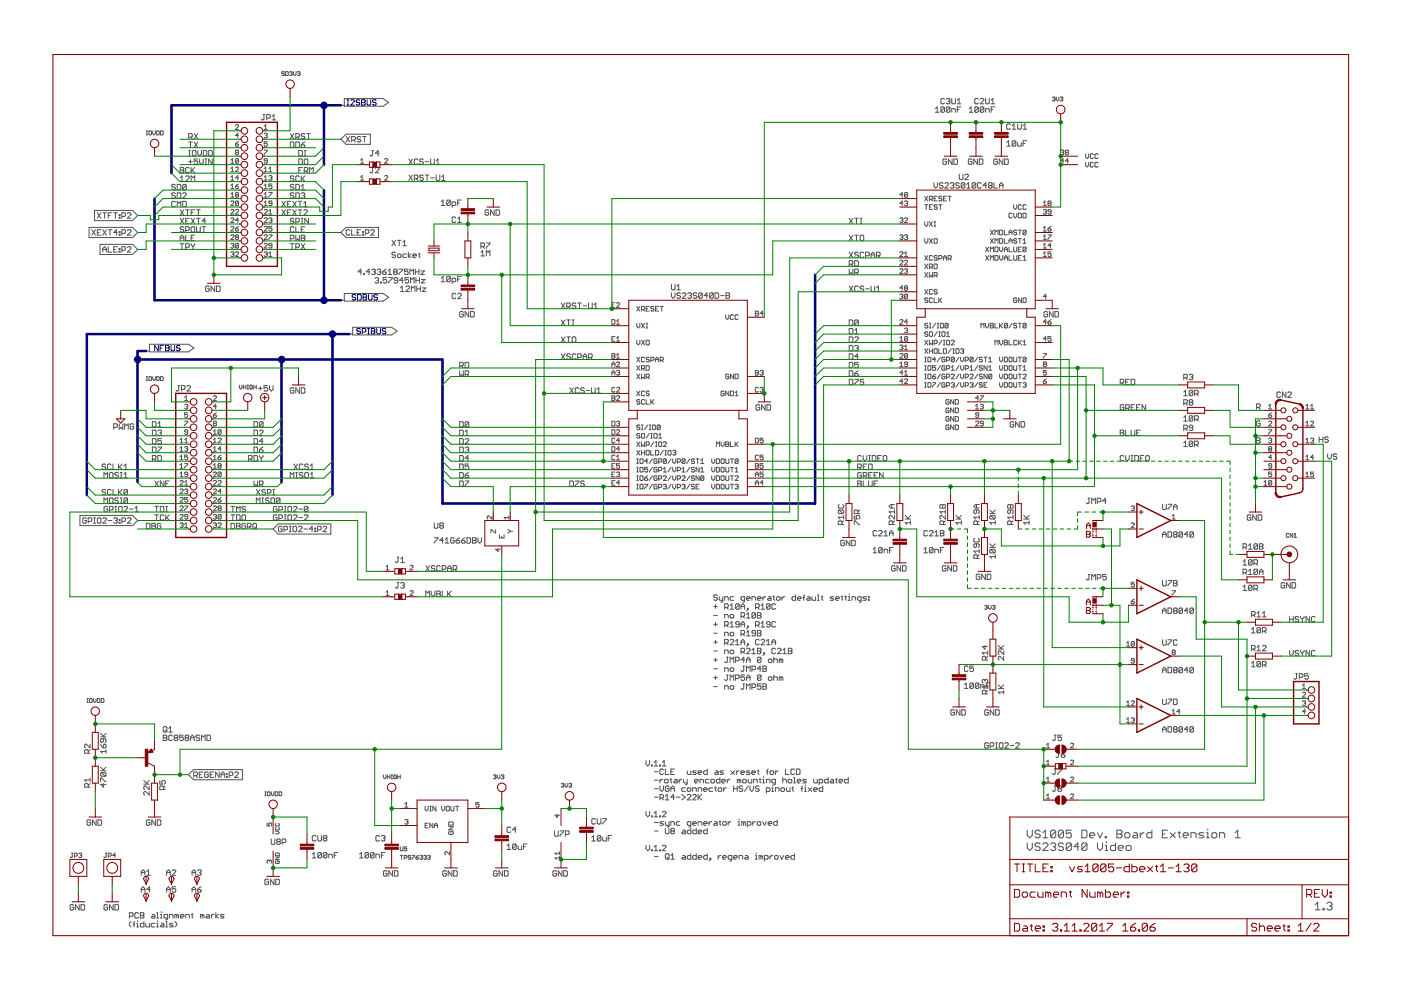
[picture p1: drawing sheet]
<svg xmlns="http://www.w3.org/2000/svg" width="420mm" height="297mm" viewBox="0 0 420 297" stroke-linecap="round" stroke-linejoin="round" font-family="sans-serif">
<g fill="none" stroke="#505050" stroke-width=".3">
<path d="M43.9 39.2h.4M44 39.2v1.2M44.8 39.2l.6 .3-.2 .9-.6-.2zM45.8 39.2v.8l.4 .4 .4-.4v-.8M47 39.2h.6l.2 .3-.2 .9h-.6zM48.2 39.2l.7 .3v.7l-.2 .2h-.5zM70.6 37.6l.2-.2 .7 .2-.9 1.2h.9M78.9 34.3h.5M79.2 34.3v1.4l-.3 .2-.6-.2M79.2 37.8l.5-.4v1.4M79.2 38.8h1M80 35.4h.8l.3-.3v-.5l-.3-.3h-.8v1.6"/>
<path d="M81.6 34.9l.6-.6v1.6M81.6 35.9h1.1M85.3 21.7l-.6-.2-.2 .4 .6 .2 .2 .4-.2 .1-.6-.1M85.7 21.5h.6l.1 .2v.8l-.1 .1h-.6zM86.8 21.7l.6-.2 .2 .2-.2 .4M87.2 22.1h.2M87.4 22.1l.2 .1-.2 .4-.6-.1M88 21.5v.7l.4 .4 .4-.4v-.7M89.2 21.7l.6-.2 .2 .2-.2 .4M89.6 22.1h.2M89.8 22.1l.2 .1-.2 .4-.6-.1M102.2 31.6h1.1"/>
<path d="M103.3 29.5h11.6l1.7 1.2-1.7 1.1h-11.6zM280.5 32.6l.6-.6v1.7M280.5 33.7h1.1M283.3 32.3l-.3-.3h-.6l-.2 .3v1.1M283.3 32.3v1.1l-.3 .3h-.6l-.2-.3M283.3 29.8l-.3-.3h-.6l-.2 .3v1.1l.2 .2h.6l.3-.2M283.3 32.3l-1.1 1.1M283.8 29.8l.3-.3h.5l.3 .3-.3 .5M284.4 30.3h.2M284.6 30.3l.3 .3-.3 .5h-.5l-.3-.2M284.9 32.3v1.1l-.3 .3h-.5l-.3-.3M284.9 32.3l-.3-.3h-.5l-.3 .3v1.1"/>
<path d="M284.9 32.3l-1.1 1.1M285.4 29.5v1.4l.3 .2h.6l.2-.2v-1.4M285.4 33.7v-1.1h.9l.2 .3v.8M287.1 32.9h.5M287.1 31.1h1.1M287.1 30l.5-.5v1.6M288.2 32h-1.1v1.7M290.7 33.7h1.1M290.7 32.6l.5-.6v1.7M293.4 32.3v1.1l-.3 .3h-.5l-.3-.3M293.4 32.3l-.3-.3h-.5l-.3 .3v1.1M293.4 29.8l-.3-.3h-.5l-.3 .3v1.1l.3 .2h.5l.3-.2"/>
<path d="M293.4 32.3l-1.1 1.1M294 29.8l.2-.3h.6l.2 .3v.2l-1 1.1h1M295 32.3v1.1l-.2 .3h-.6l-.2-.3M295 32.3l-.2-.3h-.6l-.2 .3v1.1M295 32.3l-1 1.1M295.6 33.7v-1.1h.8l.3 .3v.8M295.6 29.5v1.4l.3 .2h.5l.3-.2v-1.4M297.2 32.9h.6M297.2 31.1h1.1M297.2 30l.6-.5v1.6M298.3 32h-1.1v1.7M303 37.4l-.3-.3h-.5l-.3 .3v1.1l.3 .2h.5l.3-.2"/>
<path d="M303.6 38.7h1.1M303.6 37.7l.5-.6v1.6M305.2 37.1v1.4l.3 .2h.5l.3-.2v-1.4M306.8 38.7h1.1M306.8 37.7l.6-.6v1.6M315.6 29.3l.6-.2 .2 .2-.2 .4M316 29.7h.2M316.2 29.7l.2 .2-.2 .4-.6-.2M316.8 29.1v.8l.4 .4 .4-.4v-.8M317.9 29.3l.6-.2 .2 .2-.2 .4M318.3 29.7h.2M318.5 29.7l.2 .2-.2 .4-.6-.2"/>
<path d="M43.9 40.4h.4M52.6 58.1l-.3-.3h-.5l-.3 .3 .3 .5h.5l.3 .3-.3 .5h-.5l-.3-.2M52.6 55.5l-.3-.2h-.5l-.3 .2 .3 .6h.5l.3 .3-.3 .5h-.5l-.3-.3M53.1 55.3h.9l.2 .2v1.1l-.2 .3h-.9zM53.1 57.8h.9l.2 .3v1.1l-.2 .2h-.9zM54 50.2h.9l.2 .3-.2 .5 .2 .5-.2 .3h-.9zM54 54.4h1.1M54 51h.9M54 53.3l.6-.6v1.7M54.8 58.1l.3-.3h.5l.3 .3v.3l-1.1 1h1.1M55.7 53l.3-.3h.5l.3 .3v.3l-1.1 1.1h1.1M55.9 55.5v1.1l-.3 .3h-.5l-.3-.3"/>
<path d="M55.9 55.5l-.3-.2h-.5l-.3 .2v1.1M55.9 55.5l-1.1 1.1M56.6 41.1h.8l.3-.2v-.6l-.3-.3h-.8v1.7M56.6 48.5h1.1M56.6 46.7h.5M56.6 45.1h.5M56.6 42.6h1.1M56.8 50.5l-.3-.3h-.5l-.3 .3v1l.3 .3h.5l.3-.3M56.9 45.1v1.6M57.1 42.6v1.6M57.1 47.9v1.1M57.1 41.1l.6 .6"/>
<path d="M57.3 54.4v-1.7l.6 .6 .5-.6v1.7M57.3 50.2v1.6M57.6 51l.8 .8M58 45.1h.5l.3 .3v1.1l-.3 .2h-.5l-.3-.2v-1.1zM58.2 40l1.1 1.7M58.2 42.6l1.1 1.6M58.4 50.2l-1.1 1.1M59.3 47.6h-1.1v.9l.8-.3 .3 .3v.5l-.3 .3h-.5l-.3-.3M59.3 45.1v1.1l.6 .5 .5-.5v-1.1M59.3 40l-1.1 1.7M59.3 42.6l-1.1 1.6M59.9 47.6v1.1l.5 .6 .5-.6v-1.1"/>
<path d="M61 45.1h.8l.2 .3v1.1l-.2 .2h-.8zM61.5 47.6h.5M61.5 49.3h.5M61.8 47.6v1.7M62.6 45.1h.8l.3 .3v1.1l-.3 .2h-.8zM63.7 47.6v1.7l-1.1-1.7v1.7M69.2 48.9h.9M69.2 48l.5-.5v1.4M69.2 50.5l.5-.4v1.4M69.2 53.1l.5-.5v1.4M69.2 55.6l.5-.4v1.4M69.2 58.2l.5-.5v1.4"/>
<path d="M69.2 51.5h.9M69.2 54h.9M69.2 56.6h.9M69.2 59.1h.9M70.6 43.2h.7l.2 .4-.7 .3zM70.6 55.9h.7l.2 .4-.7 .3zM70.6 50.3l.2-.2 .7 .2-.9 1.2h.9M70.8 45.7l-.2 .2 .2 .5 .7-.2-.2-.5M70.8 45.7l-.2-.2 .2-.5 .7 .2-.2 .5M70.8 58.4l-.2-.2 .2-.5 .7 .2-.2 .5M70.8 58.4l-.2 .2 .2 .5 .7-.2-.2-.5M70.8 45.7h.5"/>
<path d="M70.8 58.4h.5M71.5 47.8v.9l-.2 .2-.7-.2M71.5 40.6h-.9l.7-.7v1.4M71.5 53.3h-.9l.7-.7v1.4M71.5 42.5l-.9 .7M71.5 47.8l-.2-.3-.7 .3v.9M71.5 47.8l-.9 .9M71.5 55.2l-.9 .7M79.2 40.2l.7-.3 .3 .3-.3 .4M79.2 50.5l.5-.4v1.4M79.2 53.1l.5-.5v1.4M79.2 55.6l.5-.4v1.4"/>
<path d="M79.2 58.2l.5-.5v1.4M79.2 45h1l-1 1.4M79.2 51.5h1M79.2 54h1M79.2 56.6h1M79.2 59.1h1M79.7 40.6h.2M79.9 40.6l.3 .3-.3 .4-.7-.2M80.2 42.5h-1v.7l.7-.3 .3 .7-.3 .3-.7-.3M80.2 48.2h-.7l-.3-.2 .3-.5 .7 .3v.9l-.3 .2-.7-.2M80.6 50.5l.5-.4v1.4M80.6 51.5h1"/>
<path d="M80.6 52.9l.7-.3 .3 .3-.3 .4M80.6 57.7h1l-1 1.4M81.1 53.3h.2M81.3 53.3l.3 .3-.3 .4-.7-.2M81.6 55.2h-1v.7l.7-.3 .3 .7-.3 .3-.7-.3M87.1 42.6h.8l.2 .2v1.1l-.2 .3h-.8zM87.1 40l1 1.7M88.1 58.1l-.2-.3h-.6l-.2 .3 .2 .5h.6l.2 .3-.2 .5h-.6l-.2-.2M88.1 55.5l-.2-.2h-.6l-.2 .2 .2 .6h.6l.2 .3-.2 .5h-.6l-.2-.3M88.1 53l-.2-.3h-.6l-.2 .3 .2 .6h.6l.2 .2-.2 .6h-.6l-.2-.3M88.1 40l-1 1.7M88.7 57.8h.8l.3 .3v1.1l-.3 .2h-.8z"/>
<path d="M88.7 41.1h.8l.3-.2v-.6l-.3-.3h-.8v1.7M88.7 42.6h.8l.3 .2v1.1l-.3 .3h-.8zM88.7 55.3h.8l.3 .2v1.1l-.3 .3h-.8zM89.2 41.1l.6 .6M89.6 47.6h.8l.3 .3v1.1l-.3 .3h-.8zM89.6 45.1h.8l.3 .3v1.1l-.3 .2h-.8zM89.6 51h.5M89.8 53l-.3-.3h-.5l-.3 .3v1.1l.3 .3h.5l.3-.3M90.3 58.1l.3-.3h.5l.3 .3-.3 .5M90.3 43.4h.8l.3 .5-.3 .3h-.5l-.3-.3zM90.3 52.7v1.7M90.3 56.9h1.1"/>
<path d="M90.3 55.8l.6-.5v1.6M90.6 53.6l.8 .8M90.7 50.2h-1.1v1.6M90.9 58.6h.2M91.1 58.6l.3 .3-.3 .5h-.5l-.3-.2M91.2 51.3h.9l.2-.3v-.5l-.2-.3h-.9v1.6M91.2 46.7h.6M91.2 45.1h.6M91.4 40.3l-.3-.3h-.5l-.3 .3 .3 .6h.5l.3 .2-.3 .6h-.5l-.3-.3M91.4 52.7l-1.1 1.1M91.4 42.6l-1.1 .8M91.5 47.6h.6l.2 .3v1.1l-.2 .3h-.6l-.3-.3v-1.1z"/>
<path d="M91.5 45.1v1.6M91.8 51.3l.5 .5M92 40h1M92.5 40v1.7M92.9 51.8v-1.6l.5 .5 .6-.5v1.6M102.2 41.7l1.6-1.5h7.3v3.1h-7.3zM103.8 40.9l1.1 1.6M104.9 40.9l-1.1 1.6M105.5 42h.8l.3-.3v-.5l-.3-.3h-.8v1.6M106 42l.6 .5M108.1 48.9h1M108.1 54h1"/>
<path d="M108.1 53.1l.5-.5v1.4M108.1 48l.5-.5v1.4M108.2 41.2l-.3-.3h-.5l-.3 .3v.3l.3 .2h.5l.3 .6-.3 .2h-.5l-.3-.2M108.7 40.9h1.1M109.3 40.9v1.6M111.5 50.2h.5M111.5 45.1h.5M111.7 50.2v1.3l-.2 .3-.6-.3M111.7 45.1v1.4l-.2 .2-.6-.2M112.6 50.5l.2-.3h.6l.3 .3v.2l-1.1 1.1h1.1M113.7 45.9h-1.1l.8-.8v1.6M115.3 52.9l.3-.3 .7 .3-1 1.1h1"/>
<path d="M115.3 47.8l.3-.3 .7 .3-1 1.1h1M122.6 47.6l1.1 1.7M122.6 52.5l1.1 1.6M123.7 47.6l-1.1 1.7M123.7 52.5l-1.1 1.6M124.2 53.6h.9l.2-.3v-.6l-.2-.2h-.9v1.6M124.8 53.6l.5 .5M125.3 47.9l-.2-.3h-.6l-.3 .3v1.1l.3 .3h.6l.2-.3M127 47.9l-.3-.3h-.5l-.3 .6 .3 .3h.5l.3 .5-.3 .3h-.5l-.3-.3M127 52.7l-.3-.2h-.5l-.3 .5 .3 .3h.5l.3 .5-.3 .3h-.5l-.3-.3M127.5 48.5h1.1M127.5 52.5h1.1"/>
<path d="M128.1 52.5v1.6M129.2 47.6v1.4l.2 .3h.6l.3-.3v-1.4M129.2 53.3h1.1M130.8 49.3h1.1M130.8 52.5v1.3l.3 .3h.5l.3-.3v-1.3M130.8 48.2l.5-.6v1.7M132.4 53l.6-.5v1.6M132.4 54.1h1.1M138.3 60h-1.1v1.6M270.8 58.4h-.9l.7-.7v1.4M272.2 57.9v1l-.3 .2-.6-.2M272.2 57.9l-.3-.2-.6 .2v1"/>
<path d="M272.2 57.9l-.9 1M277.3 58.8l1 1.4M278.3 58.8l-1 1.4M278.7 59.8h.7l.3-.7-.3-.3h-.7v1.4M279.2 59.8l.5 .4M280.1 54.8v1.1l.5 .5 .6-.5v-1.1M280.1 59.5h.5M281.1 58.8h-1v1.4h1M282.5 59.1l-.7-.3-.3 .5 .7 .2 .3 .5-.3 .2-.7-.2M282.8 55l-.3-.2h-.5l-.3 .5 .3 .3h.5l.3 .5-.3 .3h-.5l-.3-.3M282.9 59.5h.5M283.4 55l.2-.2h.6l.2 .2v.3l-1 1.1h1"/>
<path d="M283.9 47.9l-.3-.3h-.5l-.3 .3v1.1l.3 .3h.5l.3-.3v-.5h-.6M283.9 58.8h-1v1.4h1M284.3 58.8h1M284.8 58.8v1.4M285 55l.3-.2h.5l.3 .2-.3 .6M285.5 47.6v1.7l-1.1-1.7v1.7M285.5 55.6h.3M285.8 55.6l.3 .3-.3 .5h-.5l-.3-.3M286.1 47.6h.8l.2 .3v1.1l-.2 .3h-.8zM287.7 52.2v1.4l.3 .2h.5l.3-.2v-1.4M287.7 55l-.3-.2h-.5l-.3 .5 .3 .3h.5l.3 .5-.3 .3h-.5l-.3-.3M289.3 52.5l.3-.3h.6l.2 .3v.3l-1.1 1h1.1"/>
<path d="M289.3 55l-.2-.2h-.6l-.2 .2v1.1M289.3 55v1.1l-.2 .3h-.6l-.2-.3M289.3 55l-1 1.1M289.9 56.4h1.1M289.9 55.3l.5-.5v1.6M291.5 47.9l-.3-.3h-.5l-.3 .3v1.1l.3 .3h.5l.3-.3v-.5h-.5M292.6 55l-.2-.2h-.6l-.3 .2v1.1M292.6 55v1.1l-.2 .3h-.6l-.3-.3M292.6 55l-1.1 1.1M293.1 47.6v1.7l-1.1-1.7v1.7M293.7 47.6h.8l.3 .3v1.1l-.3 .3h-.8zM294.3 55l-.3-.2h-.5l-.3 .2v1.1l.3 .3h.5l.3-.3"/>
<path d="M295.9 55.6h-1.1l.8-.8v1.6M296.7 55.6l-.3 .3 .3 .5h.6l.2-.3-.2-.5M296.7 55.6l-.3-.3 .3-.5h.6l.2 .2-.2 .6M296.7 55.6h.6M298.1 54.8v1.6h1.1M299.1 47.9l-.3-.3h-.5l-.3 .3v1.1l.3 .3h.5l.3-.3v-.5h-.5M299.7 55.6h1.1M299.7 56.4v-1.1l.6-.5 .5 .5v1.1M300.8 47.6v1.7l-1.1-1.7v1.7M301.3 47.6h.8l.3 .3v1.1l-.3 .3h-.8zM301.9 42.7l.6-.5v1.6M301.9 43.8h1.1"/>
<path d="M304.7 42.5l-.3-.3h-.6l-.2 .3v1.1M304.7 42.5v1.1l-.3 .2h-.6l-.2-.2M304.7 42.5l-1.1 1.1M305.2 42.7v.9l.3 .2h.8v-1.1M306.8 43h.6M307.9 42.2h-1.1v1.6M318.1 45.2l.7-.2 .2 .2-.2 .5M318.6 45.7h.2M318.8 45.7l.2 .2-.2 .5-.7-.2M319 48.2h-.9l.7-.7v1.4M319.7 45.7l-.2-.2 .2-.5 .7 .2-.2 .5M319.7 45.7l-.2 .2 .2 .5 .7-.2-.2-.5"/>
<path d="M319.7 45.7h.5M320.4 48.2h-.9l.7-.7v1.4M325.6 48.7v.9l.5 .5 .4-.5v-.9M325.6 46.1v1l.5 .4 .4-.4v-1M327.9 46.4l-.2-.3-.7 .3v.9l.2 .2 .7-.2M327.9 48.9l-.2-.2-.7 .2v.9l.2 .3 .7-.3M329.3 46.4l-.2-.3-.7 .3v.9l.2 .2 .7-.2M329.3 48.9l-.2-.2-.7 .2v.9l.2 .3 .7-.3M26.7 68.2h13.1l1.5 1.5-1.5 1.5h-13.1zM27.5 68.9l1.1 1.6M28.3 63.1h11.5l1.5 1.5-1.5 1.5h-11.5zM28.6 68.9l-1.1 1.6"/>
<path d="M29.2 69.7h.5M29.2 63.8l1.1 1.6M30 73.2h9.8l1.5 1.6-1.5 1.5h-9.8zM30.3 68.9h-1.1v1.6h1.1M30.3 63.8l-1.1 1.6M30.8 75.6v-1.1l.6-.6 .5 .6v1.1M30.8 74.8h1.1M30.8 68.9l1.1 1.6M30.8 63.8h1.1M31.4 63.8v1.6M31.9 68.9l-1.1 1.6M32.4 73.9v1.7h1.1"/>
<path d="M32.4 68.9h1.1M32.4 64.6h.6M33 68.9v1.6M33.5 63.8h-1.1v1.6M34.1 74.8h.5M34.1 63.8h1.1M34.6 63.8v1.6M35.2 73.9h-1.1v1.7h1.1M35.2 69.7h-1.1l.8-.8v1.6M35.7 64.3h.3v.3h-.3zM35.7 65.1h.3v.3h-.3zM35.7 69.4h.3v.3h-.3z"/>
<path d="M35.7 70.2h.3v.3h-.3zM35.7 74.5h.3v.3h-.3zM35.7 75.3h.3v.3h-.3zM36.6 75h.8l.2-.2v-.6l-.2-.3h-.8v1.7M36.6 70h.8l.2-.3v-.6l-.2-.2h-.8v1.6M36.6 64.9h.8l.2-.3v-.5l-.2-.3h-.8v1.6M38.2 64.1l.3-.3h.5l.3 .3v.2l-1.1 1.1h1.1M38.2 74.2l.3-.3h.5l.3 .3v.3l-1.1 1.1h1.1M38.2 69.1l.3-.2h.5l.3 .2v.3l-1.1 1.1h1.1M52.6 60.6l-.3-.3h-.5l-.3 .3v1.1l.3 .3h.5l.3-.3M53.1 62v-1.7l.6 .6 .5-.6v1.7M54 72.1v-1l.6-.6 .5 .6v1"/>
<path d="M54 71.3h1.1M54 73h1.1M54 65.4l1.1 1.7M54 62.9l1.1 1.6M54.6 73v1.7M54.8 60.3h.8l.3 .3v1.1l-.3 .3h-.8zM55.1 68.2l-.2-.2h-.6l-.3 .2 .3 .6h.6l.2 .3-.2 .5h-.6l-.3-.3M55.1 65.4l-1.1 1.7M55.1 62.9l-1.1 1.6M55.7 69.1h.8l.3-.3v-.6l-.3-.2h-.8v1.6M55.7 70.5v1.6h1.1M55.7 74.1h.8l.3-.2v-.6l-.3-.3h-.8v1.7"/>
<path d="M55.7 62.9h1.1M55.7 66.3h.5M56.2 62.9v1.6M56.8 65.4h-1.1v1.7h1.1M57.3 63.7h.6M57.3 71.3h.6M57.3 73v.3l.6 .6M57.3 65.4l1.1 1.7M57.6 68h.5l.3 .2v1.1l-.3 .3h-.5l-.3-.3v-1.1zM57.9 73.9v.8M58.4 62.9h-1.1v1.6M58.4 70.5h-1.1v1.6h1.1"/>
<path d="M58.4 73l-.5 .9M58.4 65.4l-1.1 1.7M58.9 68v1.3l.3 .3h.6l.2-.3v-1.3M58.9 62.9h1.1M58.9 65.4h1.1M59.5 62.9v1.6M59.5 65.4v1.7M60.6 68h1.1M61.1 68v1.6M61.7 66.3h-1.1l.8-.9v1.7M69.2 60.5l.2-.3 .7 .3-.9 1.1h.9M69.2 63l.2-.2 .7 .2-.9 1.2h.9"/>
<path d="M69.2 65.6l.2-.3 .7 .3-.9 1.1h.9M69.2 68.1l.2-.2 .7 .2-.9 1.2h.9M69.2 70.6l.2-.2 .7 .2-.9 1.2h.9M69.2 73.2l.7-.3 .2 .3-.2 .4M69.2 75.7l.7-.2 .2 .2-.2 .5M69.7 73.6h.2M69.7 76.2h.2M69.9 73.6l.2 .3-.2 .4-.7-.2M69.9 76.2l.2 .2-.2 .5-.7-.3M70.6 63l.2-.2 .7 .2-.9 1.2h.9M70.6 68.6h.7l.2 .4-.7 .3zM70.6 75.7l.2-.2 .7 .2-.9 1.2h.9"/>
<path d="M70.8 71.1l-.2-.2 .2-.5 .7 .2-.2 .5M70.8 71.1l-.2 .2 .2 .5 .7-.2-.2-.5M70.8 71.1h.5M71.5 73.2l-.7-.3-.2 .3v.9M71.5 60.5v.9l-.2 .2-.7-.2M71.5 73.2v.9l-.2 .2-.7-.2M71.5 66h-.9l.7-.7v1.4M71.5 60.5l-.7-.3-.2 .3v.9M71.5 60.5l-.9 .9M71.5 73.2l-.9 .9M71.5 67.9l-.9 .7M79.2 73.2l.3-.3 .7 .3-1 1.1h1"/>
<path d="M79.2 70.6l.3-.2 .7 .2-1 1.2h1M79.2 61.6h1M79.2 60.7l.5-.5v1.4M79.2 63l.3-.2 .7 .2-1 1.2h1M79.2 65.6l.3-.3 .7 .3-1 1.1h1M79.2 68.1l.3-.2 .7 .2-1 1.2h1M79.2 75.7l.7-.2 .3 .2-.3 .5M79.7 76.2h.2M79.9 76.2l.3 .2-.3 .5-.7-.3M80.6 65.6l.7-.3 .3 .3-.3 .4M80.6 63.2l.5-.4v1.4M80.6 75.9l.5-.4v1.4"/>
<path d="M80.6 70.4h1l-1 1.4M80.6 64.2h1M80.6 76.9h1M81.1 66h.2M81.3 66l.3 .3-.3 .4-.7-.2M81.6 60.9h-.7l-.3-.2 .3-.5 .7 .3v.9l-.3 .2-.7-.2M81.6 67.9h-1v.7l.5-.3 .5 .3-.3 .7-.7-.3M81.6 73.6h-.7l-.3-.2 .3-.5 .7 .3v.9l-.3 .2-.7-.2M84.5 60.3l1.1 1.7M84.5 62.9l1.1 1.6M85.6 60.3l-1.1 1.7M85.6 62.9l-1.1 1.6"/>
<path d="M86.2 63.7h.5M86.2 61.2h.5M87.1 71.6h.8l.2-.3v-.5l-.2-.3h-.8v1.6M87.1 73h1M87.2 62.9h-1v1.6h1M87.2 60.3h-1v1.7h1M87.6 73v1.7M87.8 60.3l1.1 1.7M87.8 62.9l1.1 1.6M88.1 65.7l-.2-.3h-.6l-.2 .3 .2 .6h.6l.2 .2-.2 .6h-.6l-.2-.3M88.1 68.2l-.2-.2h-.6l-.2 .2v1.1l.2 .3h.6l.2-.3M88.7 66.5h.8l.3-.2v-.6l-.3-.3h-.8v1.7"/>
<path d="M88.7 68v1.6h1.1M88.7 70.5v1.6l.5-.5 .6 .5v-1.6M88.7 74.1h.8l.3-.2v-.6l-.3-.3h-.8v1.7M88.9 60.3l-1.1 1.7M88.9 62.9l-1.1 1.6M89.4 62.9h1.1M89.4 60.3h1.1M90 60.3v1.7M90 62.9v1.6M90.3 70.5h.8l.3 .3-.3 .5 .3 .6-.3 .2h-.8zM90.3 68.8h.6M90.3 71.3h.8"/>
<path d="M90.3 65.4h.6M90.3 67.1h.6M90.3 73l1.1 1.7M90.6 65.4v1.7M91.1 63.2l.2-.3h.6l.3 .3v.2l-1.1 1.1h1.1M91.1 62h1.1M91.1 60.9l.5-.6v1.7M91.4 68h-1.1v1.6h1.1M91.4 73l-1.1 1.7M92.5 65.4v1.7l-1.1-1.7v1.7M103.8 68.2h9.7v3h-9.7l-1.6-1.5zM104.9 69.1l-.3-.2h-.5l-.3 .2v1.1l.3 .3h.5l.3-.3"/>
<path d="M105.5 68.9v1.6h1.1M107.1 69.7h.5M108.2 68.9h-1.1v1.6h1.1M108.7 69.4h.3v.3h-.3zM108.7 70.2h.3v.3h-.3zM109.6 70h.8l.2-.3v-.6l-.2-.2h-.8v1.6M111.2 69.1l.3-.2h.5l.3 .2v.3l-1.1 1.1h1.1M117.5 72l1.1 1.7M118.6 75.9l-.3-.3h-.5l-.3 .3 .3 .5h.5l.3 .3-.3 .5h-.5l-.3-.3M118.6 72l-1.1 1.7M119.2 72h1.1M119.4 76.1h.6l.3 .3v.5l-.3 .3h-.6l-.2-.3v-.5z"/>
<path d="M119.7 72v1.7M120.8 73.7h1.1M120.8 72.6l.5-.6v1.7M121.9 76.1h-.8l-.3 .3v.5l.3 .3h.8M122.4 75.6v1.6M123.3 76.1l-.9 .6 .9 .5M123.8 76.7h1.1l-.3-.6h-.5l-.3 .3v.5l.3 .3h.5M125.5 76.1h.5M125.7 75.9v1l.3 .3M132.3 60.5l.6-.5v1.6M132.3 61.6h1.1M135 60.2v1.1l-.2 .3h-.6l-.2-.3"/>
<path d="M135 60.2l-.2-.2h-.6l-.2 .2v1.1M135 60.2l-1 1.1M135.6 61.6h.8l.3-.3v-.5l-.3-.3h-.8v1.6M136.7 65.3l-.3-.3h-.5l-.3 .3v1.1l.3 .3h.5l.3-.3M137.2 60.8h.6M137.2 66.7h1.1M137.2 65.6l.6-.6v1.7M144.2 75.6l.6-.5v1.6M144.2 76.7h1.1M144.2 73.9h.8l.3-.3v-.5l-.3-.3h-.8v1.6M144.8 73.9l.5 .5M145.8 72.8h1.1v.3l-1.1 1.1v.2"/>
<path d="M145.8 76.7v-1.6l.6 .5 .5-.5v1.6M146.6 63.2l-.3-.3h-.5l-.3 .3v1l.3 .3h.5l.3-.3v-.5h-.6M148.2 62.9v1.6l-1.1-1.6v1.6M148.8 62.9h.8l.2 .3v1l-.2 .3h-.8zM254.7 79.2h.8l.3-.2v-.6l-.3-.3h-.8v1.7M254.7 75.6l1.1 1.6M254.7 65.4l1.1 1.7M254.7 70.5l1.1 1.6M255.2 79.2l.6 .6M255.8 75.6l-1.1 1.6M255.8 65.4l-1.1 1.7M255.8 70.5l-1.1 1.6"/>
<path d="M256.3 78.1h.8l.3 .3v1.1l-.3 .3h-.8zM256.3 70.5h1.1M256.3 65.4h1.1M256.9 65.4v1.7M256.9 70.5v1.6M257.4 75.9l-.3-.3h-.5l-.3 .5 .3 .3h.5l.3 .5-.3 .3h-.5l-.3-.3M258 70.8l.2-.3h.6l.2 .3v1.1l-.2 .2h-.6l-.2-.2zM258 65.4h.5M258 67.1h.5M258.2 65.4v1.7M259 75.9l-.2-.3h-.6l-.2 .3v1l.2 .3h.6l.2-.3M259.6 76.7h.8l.3-.3v-.5l-.3-.3h-.8v1.6"/>
<path d="M261.2 76.4h1.1M261.2 77.2v-1.1l.6-.5 .5 .5v1.1M262.9 76.7h.8l.2-.3v-.5l-.2-.3h-.8v1.6M263.4 76.7l.5 .5M269.9 65.6l.7-.3 .2 .3-.2 .4M269.9 70.6l.7-.2 .2 .2-.2 .5M269.9 75.7l.2-.2 .7 .2-.9 1.2h.9M269.9 78.3l.2-.3 .7 .3-.9 1.1h.9M270.3 66h.3M270.3 71.1h.3M270.6 71.1l.2 .2-.2 .5-.7-.2M270.6 66l.2 .3-.2 .4-.7-.2"/>
<path d="M270.8 60.9h-.9l.7-.7v1.4M271.3 75.9l.4-.4v1.4M271.3 60.5l.6-.3 .3 .3-.3 .4M271.3 65.6l.2-.3 .7 .3-.9 1.1h.9M271.3 70.6l.6-.2 .3 .2-.3 .5M271.3 76.9h.9M271.3 78.3l.2-.3 .7 .3-.9 1.1h.9M271.7 60.9h.2M271.7 71.1h.2M271.9 60.9l.3 .3-.3 .4-.6-.2M271.9 71.1l.3 .2-.3 .5-.6-.2M277.3 71.5v1l.5 .4 .5-.4v-1"/>
<path d="M277.3 66.4v1l.5 .4 .5-.4v-1M277.3 76.6l1 1.4M277.3 61.4h1M277.3 79.1l1 1.4M277.8 61.4v1.4M278.3 76.6l-1 1.4M278.3 79.1l-1 1.4M278.7 66.4l1 1.4M278.7 71.5l1 1.4M278.7 62.1h.5M279.7 61.4h-1v1.4h1M279.7 76.8l-.3-.2-.7 .2v1l.3 .2 .7-.2"/>
<path d="M279.7 66.4l-1 1.4M279.7 71.5l-1 1.4M280.1 71.8l.3-.3 .7 .3v.9l-.3 .2-.7-.2zM280.1 79.1h.7l.3 .3v.9l-.3 .2h-.7zM280.1 67.8h.5M280.1 66.4h.5M280.4 66.4v1.4M281.1 61.6l-.3-.2-.7 .2 .3 .5 .7 .2-.3 .5-.7-.3M281.1 76.8l-.3-.2-.7 .2 .3 .5 .7 .2-.3 .5-.7-.2M281.5 77.5h.7l.3-.2-.3-.7h-.7v1.4M281.5 61.4h1M282 61.4v1.4"/>
<path d="M282.9 78v-.9l.5-.5 .5 .5v.9M282.9 77.3h1M284.3 77.5h.7l.3-.2-.3-.7h-.7v1.4M284.8 77.5l.5 .5M295.6 74.1l.9 1.4M295.6 76.6l.9 1.4M296.5 74.1l-.9 1.4M296.5 76.6l-.9 1.4M297 75.5v-1.4l.5 .4 .4-.4v1.4M297 78v-1.4l.5 .5 .4-.5v1.4M297 69l.9 1.4M297 71.5l.9 1.4"/>
<path d="M297.9 69l-.9 1.4M297.9 71.5l-.9 1.4M298.4 70.4v-1.4l.5 .4 .4-.4v1.4M298.4 72.9v-1.4l.5 .5 .4-.5v1.4M298.4 74.1h.7l.2 .2v.9l-.2 .3h-.7zM298.4 76.6h.7l.2 .2v1l-.2 .2h-.7zM299.8 69h.7l.2 .2v.9l-.2 .3h-.7zM299.8 71.5h.7l.2 .3v.9l-.2 .2h-.7zM299.8 74.1v.9l.4 .5 .5-.5v-.9M299.8 76.6v.9l.4 .5 .5-.5v-.9M301.2 78v-.9l.5-.5 .4 .5v.9M301.2 69v1.4h.9"/>
<path d="M301.2 71.5v1.4h.9M301.2 77.3h.9M301.2 75.5v-1l.5-.4 .4 .4v1M301.2 74.8h.9M302.6 76.6v1.4h.9M302.6 70.4v-1l.5-.4 .4 .4v1M302.6 72.9v-.9l.5-.5 .4 .5v.9M302.6 74.1v1.4h.9M302.6 69.7h.9M302.6 72.2h.9M303.5 64.1l-.2-.2-.7 .2v1l.2 .2 .7-.2M304 76.6v1.2l.2 .2 .7-.2v-1.2"/>
<path d="M304 61.4v.9l.5 .5 .4-.5v-.9M304 63.9v.9l.5 .5 .4-.5v-.9M304 74.1v1.1l.2 .3 .7-.3v-1.1M304.9 69.2l-.2-.2-.7 .2 .2 .5 .7 .2-.2 .5-.7-.3M304.9 71.8l-.2-.3-.7 .3 .2 .4 .7 .3-.2 .4-.7-.2M305.4 63.9h.7l.2 .2v1l-.2 .2h-.7zM305.4 77.3h.5M305.4 71.5h.9M305.4 74.8h.5M305.4 69h.9M305.9 69v1.4M305.9 71.5v1.4"/>
<path d="M306.3 61.6l-.2-.2-.7 .2v.9l.2 .3 .7-.3M306.3 76.6h-.9v1.4h.9M306.3 74.1h-.9v1.4h.9M306.8 63.9h.7l.2 .2v1l-.2 .2h-.7zM306.8 72.9h.9M306.8 77.1l.5-.5v1.4M306.8 72l.5-.5v1.4M306.8 78h.9M307.7 61.6l-.2-.2-.7 .2v.9l.2 .3 .7-.3M307.7 69.2l-.2-.2-.7 .2v.9M307.7 74.3l-.2-.2-.7 .2v.9M307.7 69.2v.9l-.2 .3-.7-.3"/>
<path d="M307.7 69.2l-.9 .9M307.7 74.3l-.9 .9M307.7 74.3v.9l-.2 .3-.7-.3M312.9 73.4l.5-.5v1.4M312.9 61.6h.9M312.9 63l.7-.2 .2 .2-.2 .5M312.9 69.3h.9M312.9 71.8h.9M312.9 74.3h.9M312.9 76.9h.9M312.9 75.9l.5-.4v1.4M312.9 70.9l.5-.5v1.4"/>
<path d="M312.9 60.7l.5-.5v1.4M312.9 68.3l.5-.4v1.4M313.4 63.5h.2M313.6 63.5l.2 .2-.2 .5-.7-.3M314.3 68.6h.7l.2 .4-.7 .3zM314.3 70.4h.9l-.9 1.4M314.5 60.9l-.2-.2 .2-.5 .7 .3-.2 .4M314.5 60.9l-.2 .3 .2 .4 .7-.2-.2-.5M314.5 60.9h.5M315.2 63.5h-.7l-.2-.3 .2-.4 .7 .2v.9l-.2 .3-.7-.3M315.2 75.5h-.9v.7l.4-.3 .5 .3-.2 .7-.7-.3M315.2 73.6h-.9l.7-.7v1.4"/>
<path d="M315.2 67.9l-.9 .7M62.8 86l-.3-.3h-.6l-.2 .3v1.1l.2 .3h.6l.3-.3v-.5h-.6M64.4 85.7v1.7l-1.1-1.7v1.7M64.9 85.7h.8l.3 .3v1.1l-.3 .3h-.8zM102.2 90h1.1M103.3 88h11.6l1.7 1.1-1.7 1.2h-11.6zM105.8 98.1h11.7l1.6 1.2-1.6 1.1h-11.7zM108.5 81.5h-1.1l.8-.8v1.6M109 82h.3v.3h-.3zM110.9 81.5h-1.1l.9-.8v1.6M111.5 80.9l.2-.2h.6l.3 .2-.3 .6M112 81.5h.3"/>
<path d="M112.3 81.5l.3 .2-.3 .6h-.6l-.2-.3M112.5 83.5l.2-.3h.6l.2 .3-.2 .5M113 84h.3M113.1 80.9l.3-.2h.5l.3 .2-.3 .6M113.3 84l.2 .3-.2 .5h-.6l-.2-.2M113.6 81.5h.3M113.9 81.5l.3 .2-.3 .6h-.5l-.3-.3M114.1 84.6h.3v.2h-.3zM114.7 81.5h.9l.2 .5-.2 .3h-.6l-.3-.3zM115.8 80.7l-1.1 .8M116 83.2h-1.1v.8l.6-.2 .5 .2v.6l-.3 .2h-.5l-.3-.2M116.4 82.3h1.1"/>
<path d="M116.4 81.2l.5-.5v1.6M116.5 83.2h1.1v.3l-1.1 1.1v.2M118.3 81.5l-.3-.3 .3-.5h.5l.3 .2-.3 .6M118.3 81.5h.5M118.3 81.5l-.3 .2 .3 .6h.5l.3-.3-.3-.5M119.3 84h-.8l-.3-.2 .3-.6h.5l.3 .3v1.1l-.3 .2h-.5l-.3-.2M119.7 80.7h1v.2l-1 1.1v.3M120.1 86.3l.5-.6v1.7M120.1 87.4h1.1M120.9 84h-1.1l.8-.8v1.6M121.7 86l.3-.3h.5l.3 .3v.3l-1.1 1.1h1.1M122.4 80.7h-1.1v.8l.5-.3 .6 .3v.5l-.3 .3h-.5l-.3-.3"/>
<path d="M122.6 83.2h-1.1v.8l.5-.2 .6 .2v.6l-.3 .2h-.6l-.2-.2M122.9 82.3v-1.6l.6 .5 .5-.5v1.6M123.1 84.8v-1.6l.5 .6 .6-.6v1.6M123.4 87.4v-1.7l.5 .6 .5-.6v1.7M124.6 81.5h1M124.6 80.7v1.6M124.7 84h1.1M124.7 83.2v1.6M125 85.7v1.7M125 86.6h1.1M125.6 80.7v1.6M125.8 83.2v1.6"/>
<path d="M126.1 85.7v1.7M126.2 81.2h1.1l-1.1 1.1h1.1M126.4 83.8h1.1l-1.1 1h1.1M126.6 86.3h1.1l-1.1 1.1h1.1M132.3 83.4l.6-.6v1.7M132.3 84.5h1.1M135 83.1l-.2-.3h-.6l-.2 .3v1.1M135 83.1v1.1l-.2 .3h-.6l-.2-.3M135 83.1l-1 1.1M135.6 84.5h.8l.3-.3v-.5l-.3-.3h-.8v1.6M136.7 88.2l-.3-.3h-.5l-.3 .3v1.1l.3 .2h.5l.3-.2M137.2 83.7h.6"/>
<path d="M137.2 88.2l.3-.3h.5l.3 .3v.3l-1.1 1h1.1M138.3 82.8h-1.1v1.7M138.9 93.6l-.2-.2h-.6l-.2 .2v1.1l.2 .3h.6l.2-.3v-.5h-.5M140.6 93.4v1.6l-1.1-1.6v1.6M141.1 93.4h.8l.3 .2v1.1l-.3 .3h-.8zM168.3 90.8l1.1 1.7M168.3 95.9l1.1 1.6M169.4 90.8l-1.1 1.7M169.4 95.9l-1.1 1.6M170 95.9h1M170 91.9h.8l.2-.2v-.6l-.2-.3h-.8v1.7M170.5 91.9l.5 .6"/>
<path d="M170.5 95.9v1.6M171.6 97.5h.5M171.6 95.9h.5M171.9 95.9v1.6M172.7 91.1l-.3-.3h-.5l-.3 .6 .3 .3h.5l.3 .5-.3 .3h-.5l-.3-.3M173.2 90.8h1.1M173.8 90.8v1.7M174.9 91.7h1.1M176.5 90.8v1.4l.3 .3h.5l.3-.3v-1.4M178.2 92.5h1M178.2 91.4l.5-.6v1.7M183.5 95.8h.7l.2 .2v1l-.2 .2h-.7z"/>
<path d="M183.5 91.4h.5M184.4 90.7h-.9v1.4h.9M184.9 91l.2-.3 .7 .3-.9 1.1h.9M184.9 96.3l.5-.5v1.4M184.9 97.2h.9M191 96.9v.9l.4 .5 .5-.5v-.9M191 91.8l.9 1.4M191.9 91.8l-.9 1.4M192.4 92.8h.7l.2-.3-.2-.7h-.7v1.4M192.4 96.9l.9 1.4M192.8 92.8l.5 .4M193.3 96.9l-.9 1.4"/>
<path d="M193.8 92.5h.4M193.8 98.3h.4M193.8 96.9h.4M194 96.9v1.4M194.7 91.8h-.9v1.4h.9M196.1 92.1l-.2-.3-.7 .3 .2 .4 .7 .3-.2 .4-.7-.2M196.6 92.5h.5M197.5 91.8h-.9v1.4h.9M198 91.8h.9M198.5 91.8v1.4M201.4 85.2v1.4l.2 .3h.6l.2-.3v-1.4M201.4 87.8v1.1l.5 .5 .5-.5v-1.1"/>
<path d="M203 86.9h1.1M203 85.8l.5-.6v1.7M204.1 88.1l-.3-.3h-.5l-.3 .3 .3 .5h.5l.3 .3-.3 .5h-.5l-.3-.3M204.6 88.1l.3-.3h.5l.3 .3v.2l-1.1 1.1h1.1M206.3 88.1l.2-.3h.6l.2 .3-.2 .5M206.8 88.6h.3M207.1 88.6l.2 .3-.2 .5h-.6l-.2-.3M209 88.1l-.3-.3h-.5l-.3 .3 .3 .5h.5l.3 .3-.3 .5h-.5l-.3-.3M210.6 88.1l-.2-.3h-.6l-.3 .3v1M210.6 88.1v1l-.2 .3h-.6l-.3-.3M210.6 88.1l-1.1 1M212.3 88.6h-1.1l.8-.8v1.6"/>
<path d="M213.9 88.1l-.3-.3h-.5l-.3 .3v1M213.9 88.1v1l-.3 .3h-.5l-.3-.3M213.9 88.1l-1.1 1M214.4 87.8h.9l.2 .3v1l-.2 .3h-.9zM216.1 88.6h1.1M217.7 94.4v.9l.4 .5 .5-.5v-.9M217.7 87.8h.8l.3 .3-.3 .5 .3 .5-.3 .3h-.8zM217.7 88.6h.8M220 94.6l-.2-.2-.7 .2v.9l.2 .3 .7-.3M221.4 94.6l-.3-.2-.6 .2v.9l.2 .3 .7-.3M226.5 93.3h.7l.3 .2-.3 .5 .3 .4-.3 .3h-.7zM226.5 94h.7"/>
<path d="M228.9 94h-1l.7-.7v1.4M254.7 80.7v1.6l.5-.6 .6 .6v-1.6M254.7 95.9h.8l.3 .3v1.1l-.3 .2h-.8zM254.7 98.4h.8l.3 .3v1.1l-.3 .3h-.8zM254.7 85.7l1.1 1.7M255.8 85.7l-1.1 1.7M256.3 81.7h.8l.3-.2v-.6l-.3-.2h-.8v1.6M256.3 99l.6-.6v1.7M256.9 81.7l.5 .6M257.4 86l-.3-.3h-.5l-.3 .3v1.1l.3 .3h.5l.3-.3M257.4 96.2v1.1l-.3 .2h-.5l-.3-.2M257.4 96.2l-.3-.3h-.5l-.3 .3v1.1"/>
<path d="M257.4 96.2l-1.1 1.1M259 86l-.2-.3h-.6l-.2 .3 .2 .6h.6l.2 .2-.2 .6h-.6l-.2-.3M259.6 86.6h1.1M261.2 85.7v1.4l.3 .3h.5l.3-.3v-1.4M262.9 87.4h1M262.9 86.3l.5-.6v1.7M269.9 80.8l.2-.2 .7 .2-.9 1.2h.9M269.9 88.4l.7-.2 .2 .2-.2 .5M269.9 96l.2-.2 .7 .2-.9 1.2h.9M270.3 88.9h.3M270.6 88.9l.2 .2-.2 .5-.7-.3M270.8 86.3h-.9l.7-.7v1.4"/>
<path d="M271.3 80.8l.6-.2 .3 .2-.3 .5M271.3 98.6l.6-.3 .3 .3-.3 .4M271.5 86.3l-.2-.2 .2-.5 .7 .3-.3 .4M271.5 86.3l-.2 .3 .2 .4 .7-.2-.3-.5M271.5 86.3h.4M271.7 99h.2M271.7 81.3h.2M271.9 81.3l.3 .2-.3 .5-.6-.3M271.9 99l.3 .3-.3 .4-.6-.2M272.2 96.5h-.9l.6-.7v1.4M272.2 88.4l-.3-.2-.6 .2v.9M272.2 88.4v.9l-.3 .3-.6-.3"/>
<path d="M272.2 88.4l-.9 .9M277.3 81.7l1 1.4M277.3 86.8l1 1.4M278.3 89.5l-.3-.2-.7 .2 .3 .5 .7 .2-.3 .5-.7-.2M278.3 99.7l-.3-.3-.7 .3 .3 .4 .7 .3-.3 .4-.7-.2M278.3 97.1l-.3-.2-.7 .2 .3 .5 .7 .2-.3 .5-.7-.2M278.3 81.7l-1 1.4M278.3 86.8l-1 1.4M278.7 80.1h.7l.3-.7-.3-.3h-.7v1.4M278.7 81.7v1.4l.5-.5 .5 .5v-1.4M278.7 98.3h.5M278.7 96.9h.5"/>
<path d="M279 99.4l.7 .3v.9l-.3 .2-.7-.2v-.9zM279 96.9v1.4M279.2 80.1l.5 .4M279.7 87l-.3-.2-.7 .2v.9l.3 .3 .7-.3M279.7 89.5l-.3-.2-.7 .2v1l.3 .2 .7-.2M280.1 82.6h.7l.3-.7-.3-.2h-.7v1.4M280.1 89.3v1.4h1M280.6 96.9l-.9 1.4M280.6 82.6l.5 .5M281.1 87l-.3-.2-.7 .2 .3 .5 .7 .2-.3 .5-.7-.3M281.1 98.3h.4M281.1 96.9h.4"/>
<path d="M281.1 99.4l-1 1.4M281.3 96.9v1.4M281.5 99.4h.5M281.5 89.3v1.4M281.8 90l.7 .7M281.8 99.4v1.4M282.2 96.9l.7 .2v1l-.2 .2-.7-.2v-1zM282.5 99.7l.2-.3 .7 .3v.9l-.2 .2-.7-.2zM282.5 89.3l-1 .9M283.9 99.9l.4-.5v1.4M284.3 97.1l-.2-.2-.7 .2v1M284.3 97.1v1l-.2 .2-.7-.2"/>
<path d="M284.3 97.1l-.9 1M294.2 98.3v-1.4l.4 .5 .5-.5v1.4M295.6 96.9v.9l.4 .5 .5-.5v-.9M297 96.9h.7l.2 .2-.2 .5 .2 .5-.2 .2h-.7zM297 97.6h.7M298.4 96.9v1.4h.9M299.8 96.9v1.4M300 97.6l.7 .7M300.7 96.9l-.9 .9M302.1 97.1v1l-.2 .2-.7-.2M302.1 97.1l-.2-.2-.7 .2v1M302.1 97.1l-.9 1"/>
<path d="M303.5 96.9l-.9 1.4M304.9 89.5l-.2-.2-.7 .2v1l.2 .2 .7-.2v-.5h-.4M304.9 97.1l-.2-.2-.7 .2 .2 .5 .7 .2-.2 .5-.7-.2M305.4 96.9h.9M305.9 96.9v1.4M306.3 89.3v1.4l-.9-1.4v1.4M306.8 89.3h.7l.2 .2v1l-.2 .2h-.7zM307.7 97.1l-.2-.2-.7 .2v1M307.7 97.1v1l-.2 .2-.7-.2M307.7 97.1l-.9 1M313.8 88.9h-.9l.7-.7v1.4M313.8 96.5h-.9l.7-.7v1.4"/>
<path d="M314.2 93.6l-.3-.2h-.5l-.3 .2v1.1l.3 .3h.5l.3-.3v-.5h-.6M314.3 96.5h.7l.2 .5-.7 .2zM315.2 95.8l-.9 .7M315.8 93.4v1.6l-1.1-1.6v1.6M316.4 93.4h.8l.3 .2v1.1l-.3 .3h-.8zM43.8 105.2h1M43.9 114.1h.4M43.9 112.9h.4M44 112.9v1.2M44.6 113.1l.2-.2 .6 .2v.8l-.2 .2-.6-.2zM44.8 103.2h11.7l1.7 1.1-1.7 1.2h-11.7zM45.8 112.9v.8l.4 .4 .4-.4v-.8"/>
<path d="M47 112.9l.8 .2v.8l-.2 .2h-.6zM48.2 112.9l.7 .2v.8l-.2 .2h-.5zM53.3 115.6h.6M53.6 115.6v1.3l-.3 .3-.5-.3M54.4 116.7h.8l.3-.3v-.5l-.3-.3h-.8v1.6M55.4 119.1l.4-.5v1.5M56 115.9l.3-.3h.6l.2 .3v.2l-1.1 1.1h1.1M64 118.9l.2-.3 .7 .3-.9 1.2h.9M71.8 115.4v.8l.4 .4 .4-.4v-.8M73 115.4v1.2M73 116h.7M73.7 115.4v1.2"/>
<path d="M74.1 116.6h.4M74.1 115.4h.4M74.3 115.4v1.2M75.7 115.6l-.2-.2-.6 .2v.8l.2 .2 .6-.2v-.4h-.4M76.1 116h.8M76.1 115.4v1.2M76.9 115.4v1.2M77.5 116.4h1.1M78.1 115.9v1M80.3 115.6h-1.1v.8l.5-.3 .6 .3v.5l-.3 .3h-.6l-.2-.3M80.8 115.6v1.1l.6 .5 .5-.5v-1.1M88.1 116.5l-.2-.3h-.6l-.2 .3v1.1l.2 .3h.6l.2-.3v-.6h-.5"/>
<path d="M89.8 116.2v1.7l-1.1-1.7v1.7M90.3 116.2h.8l.3 .3v1.1l-.3 .3h-.8zM104.8 100.1h1M137.9 109.7h.8l.2-.3v-.5l-.2-.3h-.8v1.6M137.9 111.1v1.7l.5-.6 .5 .6v-1.7M138.4 109.7l.5 .5M139.5 108.6h.8l.3 .3v1.1l-.3 .2h-.8zM139.5 112.2h.8l.3-.2v-.6l-.3-.3h-.8v1.7M140 112.2l.6 .6M168.3 101l1.1 1.6M168.3 106.1l1.1 1.6M169.4 106.1l-1.1 1.6"/>
<path d="M169.4 101l-1.1 1.6M170 101h1M170.5 101v1.6M170.9 116.2l1.1 1.7M171 106.3l-.2-.2h-.6l-.2 .2 .2 .6h.6l.2 .2-.2 .6h-.6l-.2-.3M171.6 101.3l.3-.3h.5l.3 .3v1l-.3 .3h-.5l-.3-.3zM172 116.2l-1.1 1.7M172.7 106.3l-.3-.2h-.5l-.3 .2v1.1l.3 .3h.5l.3-.3M173.2 107.1h.9l.2-.2v-.6l-.2-.2h-.9v1.6M173.6 116.5l-.3-.3h-.5l-.3 .3v1.1l.3 .3h.5l.3-.3M174.9 107.7v-1.1l.5-.5 .6 .5v1.1M174.9 106.9h1.1"/>
<path d="M175.2 116.5l-.2-.3h-.6l-.3 .6 .3 .2h.6l.2 .6-.2 .3h-.6l-.3-.3M175.8 117h1.1M176.5 107.1h.8l.3-.2v-.6l-.3-.2h-.8v1.6M177.1 107.1l.5 .6M177.4 116.2v1.4l.3 .3h.5l.3-.3v-1.4M179 117.9h1.1M179 116.8l.6-.6v1.7M183.5 118.6h.7l.2 .3-.2 .4 .2 .5-.2 .3h-.7zM183.5 109.9v-.9l.5-.5 .4 .5v.9M183.5 106h.7l.2 .2-.2 .5 .2 .4-.2 .3h-.7zM183.5 112.4v-.9l.5-.5 .4 .5v.9M183.5 106.7h.7"/>
<path d="M183.5 111.7h.9M183.5 119.3h.7M183.5 109.2h.9M183.5 101.6h.5M184.4 116.3l-.2-.2-.7 .2v1l.2 .2 .7-.2M184.4 100.9h-.9v1.4h.9M184.9 111.3l.7-.3 .2 .3-.2 .4M184.9 116.3l.2-.2 .7 .2v.3l-.9 .9h.9M184.9 118.9l.2-.3 .7 .3-.9 1.2h.9M184.9 108.7l.2-.2 .7 .2-.9 1.2h.9M184.9 101.3l.5-.4v1.4M184.9 106.4l.5-.4v1.4"/>
<path d="M184.9 107.4h.9M184.9 102.3h.9M185.4 111.7h.2M185.6 111.7l.2 .3-.2 .4-.7-.2M191 102v.9l.4 .5 .5-.5v-.9M191 107.1l.9 1.4M191 112.1l.9 1.4M191 117.2l.9 1.4M191 109.6l.9 1.4M191.9 120l-.7-.2-.2 .4 .7 .3 .2 .4-.2 .3-.7-.3M191.9 107.1l-.9 1.4M191.9 112.1l-.9 1.4"/>
<path d="M191.9 117.2l-.9 1.4M191.9 109.6l-.9 1.4M192.4 110.5h.7l.2-.2-.2-.7h-.7v1.4M192.4 112.1v1.4l.4-.4 .5 .4v-1.4M192.4 102l.9 1.4M192.8 110.5l.5 .5M193.3 117.5l-.2-.3-.7 .3v.9l.2 .2 .7-.2M193.3 120l-.2-.2-.7 .2v.9l.2 .3 .7-.3M193.3 107.3l-.2-.2-.7 .2v.9l.2 .3 .7-.3M193.3 102l-.9 1.4M193.8 102.2l.2-.2 .7 .2v.9l-.2 .3-.7-.3zM193.8 119.8v1.4h.9"/>
<path d="M193.8 113.1h.7l.2-.3-.2-.7h-.7v1.4M193.8 109.6h.7l.2 .2v1l-.2 .2h-.7zM194.2 113.1l.5 .4M194.7 117.5l-.2-.3-.7 .3 .2 .4 .7 .3-.2 .4-.7-.2M194.7 107.3l-.2-.2-.7 .2 .2 .5 .7 .2-.2 .5-.7-.3M195.2 108h.7l.2-.2-.2-.7h-.7v1.4M195.2 119.8v1.4M196.1 119.8l-.9 .9M196.6 108.5v-1l.5-.4 .4 .4v1M196.6 107.8h.9M198 108h.7l.2-.7-.2-.2h-.7v1.4M198.5 108l.4 .5"/>
<path d="M217.2 117.5l-.3-.3-.7 .3v.9l.3 .2 .7-.2v-.5h-.5M218.6 112.4l-.2-.3-.7 .3v.9l.2 .2 .7-.2v-.5h-.5M218.6 117.2v1.4l-.9-1.4v1.4M219.1 117.2h.7l.2 .3v.9l-.2 .2h-.7zM220 112.1v1.4l-.9-1.4v1.4M220.5 118.6h.9M220.5 112.1h.6l.3 .3v.9l-.3 .2h-.6zM220.5 117.7l.4-.5v1.4M226.5 111h.7l.3 .3-.3 .4 .3 .5-.3 .2h-.7zM226.5 111.7h.7M227.5 116.3l-.3-.2-.7 .2v1l.3 .2 .7-.2M227.9 111.3l.7-.3 .3 .3-.3 .4"/>
<path d="M227.9 116.3l.7-.2 .3 .2-.3 .5M228.4 111.7h.2M228.4 116.8h.2M228.6 111.7l.3 .3-.3 .4-.7-.2M228.6 116.8l.3 .3-.3 .4-.7-.2M254.7 101h.8l.3 .3v1l-.3 .3h-.8zM254.7 103.5h.8l.3 .3v1.1l-.3 .3h-.8zM254.7 106.1h.8l.3 .2v1.1l-.3 .3h-.8zM254.7 108.6h.8l.3 .3v1.1l-.3 .2h-.8zM254.7 111.1h.8l.3 .3v1.1l-.3 .3h-.8zM254.7 113.7h.8l.3 .3v1l-.3 .3h-.8zM256.3 101.3l.3-.3h.5l.3 .3v.2l-1.1 1.1h1.1"/>
<path d="M256.3 113.7h1.1v.3l-1.1 1v.3M256.3 112h.8l.3 .5-.3 .3h-.5l-.3-.3zM256.3 103.8l.3-.3h.5l.3 .3-.3 .5M256.3 100.1h1.1M256.9 104.3h.2M257.1 104.3l.3 .3-.3 .6h-.5l-.3-.3M257.4 106.9h-1.1l.8-.8v1.6M257.4 108.6h-1.1v.8l.8-.2 .3 .2v.6l-.3 .2h-.5l-.3-.2M257.4 111.1l-1.1 .9M259 114l-.2-.3h-.6l-.2 .3 .2 .5h.6l.2 .3-.2 .5h-.6l-.2-.3M269.9 106.2l.2-.2 .7 .2-.9 1.2h.9M269.9 109.9h.9"/>
<path d="M269.9 103.7l.7-.3 .2 .3-.2 .4M269.9 102.3h.9M269.9 109l.4-.5v1.4M269.9 101.3l.4-.4v1.4M270.3 104.1h.3M270.6 104.1l.2 .3-.2 .4-.7-.2M270.8 111.7h-.9l.7-.7v1.4M270.8 114.3h-.9l.7-.7v1.4M271.3 111.5l.4-.5v1.4M271.3 103.9l.4-.5v1.4M271.3 112.4h.9M271.3 113.8l.2-.2 .7 .2-.9 1.2h.9"/>
<path d="M271.3 104.8h.9M272.2 106.2l-.9 .9M272.2 106.2l-.3-.2-.6 .2v.9M272.2 109.2h-.7l-.2-.2 .2-.5 .7 .2v1l-.3 .2-.6-.2M272.2 106.2v.9l-.3 .3-.6-.3M272.2 101.1l-.3-.2-.6 .2v.9M272.2 101.1v.9l-.3 .3-.6-.3M272.2 101.1l-.9 .9M277.3 112.1h.5M277.3 107.1h.5M277.3 108.5h.5M277.3 113.5h.5"/>
<path d="M277.3 109.6h.5M277.3 111h.5M277.3 102l1 1.4M277.3 104.5l1 1.4M277.3 116.1h.5M277.3 114.7h.5M277.6 107.1v1.4M277.6 109.6v1.4M277.6 112.1v1.4M277.6 114.7v1.4M278.3 107.3l.2-.2 .7 .2v.9l-.2 .3-.7-.3zM278.3 102l-1 1.4"/>
<path d="M278.3 104.5l-1 1.4M278.5 112.1l.7 .3v.9l-.2 .2-.7-.2v-.9zM278.5 109.6l.7 .2v1l-.2 .2-.7-.2v-1zM278.5 114.7l.7 .2v.9l-.2 .3-.7-.3v-.9zM278.7 102v1.4l.5-.5 .5 .5v-1.4M278.7 104.5v1.4M278.7 105.2h1M279.7 112.8h.7l.2 .5-.7 .2zM279.7 104.5v1.4M279.7 114.7h.9l-.9 1.4M280.1 102.9h.7l.3-.7-.3-.2h-.7v1.4M280.1 104.8l.3-.3 .7 .3v.9l-.3 .2-.7-.2z"/>
<path d="M280.6 109.6h-.9v.7l.7-.2 .2 .7-.2 .2-.7-.2M280.6 107.8h-.9l.7-.7v1.4M280.6 112.1l-.9 .7M281.5 104.5v1.4h1M281.5 100.8h.5M282 107.1l-.9 1.4M282 109.6l-.9 1.4M282 112.1l-.9 1.4M282 114.7l-.9 1.4M282.5 102l-1 1.4M282.9 104.5h.7l.3 .3v.9l-.3 .2h-.7zM282.9 102h.5"/>
<path d="M282.9 103.4h.5M283.2 102v1.4M283.4 112.4l-.2-.3-.7 .3v.9l.2 .2 .7-.2v-.5h-.5M283.4 107.3l-.2-.2-.7 .2v.9l.2 .3 .7-.3v-.4h-.5M283.4 109.8l-.2-.2-.7 .2v1l.2 .2 .7-.2v-.5h-.5M283.4 114.9l-.2-.2-.7 .2v.9l.2 .3 .7-.3v-.4h-.5M283.9 108h.7l.2-.7-.2-.2h-.7v1.4M283.9 115.6h.7l.2-.7-.2-.2h-.7v1.4M283.9 110.5h.7l.2-.7-.2-.2h-.7v1.4M283.9 113.1h.7l.2-.7-.2-.3h-.7v1.4M283.9 100.8h.9M284.1 102l.7 .2v.9l-.2 .3-.7-.3v-.9z"/>
<path d="M284.6 120l-.2-.2-.7 .2v.9l.2 .3 .7-.3v-.4h-.5M285.3 104.5l-1 1.4M285.3 114.9l.7-.2 .2 .2-.2 .5M285.3 112.4l.2-.3 .7 .3-.9 1.1h.9M285.3 111h.9M285.3 102.2l.2-.2 .7 .2-.9 1.2h.9M285.3 110.1l.4-.5v1.4M285.7 105.9h.5M285.7 104.5h.5M285.7 115.4h.3M286 115.4l.2 .2-.2 .5-.7-.3M286 104.5v1.4"/>
<path d="M286 119.8v1.4l-.9-1.4v1.4M286.2 107.3l-.2-.2-.7 .2v.9M286.2 107.3v.9l-.2 .3-.7-.3M286.2 107.3l-.9 .9M286.5 119.8h.7l.2 .2v.9l-.2 .3h-.7zM286.9 104.5l.7 .3v.9l-.2 .2-.7-.2v-.9zM287.6 107.1l-.9 1.4M287.6 109.6l-.9 1.4M287.6 112.1l-.9 1.4M287.6 114.7l-.9 1.4M288.1 104.8l.7-.3 .2 .3-.2 .4M288.1 107.1v.9l.4 .5 .5-.5v-.9"/>
<path d="M288.1 109.6v.9l.4 .5 .5-.5v-.9M288.1 112.1v1l.4 .4 .5-.4v-1M288.1 114.7v.9l.4 .5 .5-.5v-.9M288.5 105.2h.3M288.8 105.2l.2 .3-.2 .4-.7-.2M289.5 115.6h.7l.2-.2-.2-.7h-.7v1.4M289.5 108h.7l.2-.2-.2-.7h-.7v1.4M289.5 110.5h.7l.2-.2-.2-.7h-.7v1.4M289.5 113.1h.7l.2-.3-.2-.7h-.7v1.4M290.9 112.4l.2-.3 .7 .3-.9 1.1h.9M290.9 111h.9M290.9 114.9l.7-.2 .2 .2-.2 .5"/>
<path d="M290.9 110.1l.5-.5v1.4M291.4 115.4h.2M291.6 115.4l.2 .2-.2 .5-.7-.3M291.8 107.3l-.2-.2-.7 .2v.9M291.8 107.3v.9l-.2 .3-.7-.3M291.8 107.3l-.9 .9M293.2 107.1l-.9 1.4M293.2 109.6l-.9 1.4M293.2 112.1l-.9 1.4M293.2 114.7l-.9 1.4M293.5 119.3h-.9l.7-.7v1.5M294 118.6h.9l-.9 1.5"/>
<path d="M294.6 107.3l-.2-.2-.7 .2 .2 .5 .7 .2-.2 .5-.7-.3M294.6 114.9l-.2-.2-.7 .2 .2 .5 .7 .2-.2 .5-.7-.3M294.6 112.4l-.2-.3-.7 .3 .2 .4 .7 .3-.2 .4-.7-.2M294.6 109.8l-.2-.2-.7 .2 .2 .5 .7 .2-.2 .5-.7-.2M295.1 107.1h.9M295.1 115.4h.5M295.6 107.1v1.4M296 109.6v1.4l-.9-1.4v1.4M296 112.1v1.4l-.9-1.4v1.4M296 114.7h-.9v1.4h.9M296.5 110.1l.5-.5v1.4M296.5 107.5l.5-.4v1.4"/>
<path d="M296.5 108.5h.9M296.5 111h.9M297.4 112.4l-.7-.3-.2 .3v.9M297.4 112.4v.9l-.2 .2-.7-.2M297.4 112.4l-.9 .9M298.4 103.4v-1.4l.5 .4 .4-.4v1.4M299.8 102v.9l.4 .5 .5-.5v-.9M299.8 107.1v.9l.4 .5 .5-.5v-.9M299.8 109.6v.9l.4 .5 .5-.5v-.9M299.8 112.1v1l.4 .4 .5-.4v-1M299.8 114.7v.9l.4 .5 .5-.5v-.9M301.2 112.1h.7l.2 .3v.9l-.2 .2h-.7z"/>
<path d="M301.2 107.1h.7l.2 .2v.9l-.2 .3h-.7zM301.2 109.6h.7l.2 .2v1l-.2 .2h-.7zM301.2 102h.7l.2 .2-.2 .5 .2 .4-.2 .3h-.7zM301.2 114.7h.7l.2 .2v.9l-.2 .3h-.7zM301.2 102.7h.7M302.6 112.4l.2-.3 .7 .3v.9l-.2 .2-.7-.2zM302.6 109.8l.2-.2 .7 .2v1l-.2 .2-.7-.2zM302.6 102v1.4h.9M302.6 114.9l.2-.2 .7 .2v.9l-.2 .3-.7-.3zM302.8 107.1l.7 .2v.9l-.2 .3-.7-.3v-.9zM304 112.1v1.2l.2 .2 .7-.2v-1.2M304 109.6v1.2l.2 .2 .7-.2v-1.2"/>
<path d="M304 107.1v1.1l.2 .3 .7-.3v-1.1M304 114.7v1.1l.2 .3 .7-.3v-1.1M304.9 102.2l-.2-.2-.7 .2v.9l.2 .3 .7-.3M305.4 112.1h.9M305.4 107.1h.9M305.4 109.6h.9M305.4 114.7h.9M305.4 102v1.4M305.6 102.7l.7 .7M305.9 107.1v1.4M305.9 109.6v1.4M305.9 112.1v1.4"/>
<path d="M305.9 114.7v1.4M306.3 102l-.9 .9M306.8 110.1l.5-.5v1.4M306.8 114.9l.7-.2 .2 .2-.2 .5M306.8 102.4l.5-.4v1.4M306.8 112.4l.2-.3 .7 .3-.9 1.1h.9M306.8 111h.9M306.8 103.4h.9M307.3 115.4h.2M307.5 115.4l.2 .2-.2 .5-.7-.3M307.7 107.3l-.2-.2-.7 .2v.9M307.7 107.3v.9l-.2 .3-.7-.3"/>
<path d="M307.7 107.3l-.9 .9M312.9 106h.9l-.9 1.4M312.9 114.3h.7l.2 .4-.7 .3zM313.1 109.2l-.2 .2 .2 .5 .7-.2-.2-.5M313.1 109.2l-.2-.2 .2-.5 .7 .2-.2 .5M313.1 109.2h.5M313.8 101.6h-.9l.7-.7v1.4M313.8 111h-.9v.7l.5-.2 .4 .2-.2 .7-.7-.2M313.8 113.6l-.9 .7M315.2 100.9h-.9v.7l.4-.3 .5 .3-.2 .7-.7-.3M336 114.8h.8l.2-.3v-.5l-.2-.3h-.8v1.6M336.5 114.8l.5 .5"/>
<path d="M337.6 114.5h.5M338.7 113.7h-1.1v1.6h1.1M339.2 113.7h.8l.3 .3v1l-.3 .3h-.8zM355 113.3h.8l.3-.3v-.5l-.3-.3h-.8v1.6M355 117.5l.5-.5v1.6M355 118.6h1.1M355.5 113.3l.6 .5M356.6 112.5l.3-.3h.5l.3 .3-.3 .5M357.2 113h.2M357.4 113l.3 .3-.3 .5h-.5l-.3-.3M357.7 117.3v1l-.3 .3h-.5l-.3-.3M357.7 117.3l-.3-.3h-.5l-.3 .3v1"/>
<path d="M357.7 117.3l-1.1 1M358.3 118.1h.8l.3-.3v-.5l-.3-.3h-.8v1.6M358.8 118.1l.6 .5M384 117.8l-.2-.3h-.6l-.3 .3v1.1l.3 .2h.6l.2-.2M385.7 117.5v1.6l-1.1-1.6v1.6M386.2 117.8l.3-.3h.5l.3 .3v.2l-1.1 1.1h1.1M31.7 139.4l-.3-.3h-.5l-.3 .3 .3 .5h.5l.3 .3-.3 .5h-.5l-.3-.3M33.3 139.4l-.2-.3h-.6l-.2 .3v1l.2 .3h.6l.2-.3M33.9 139.1v1.6h1.1M34.1 128.1h.8l.3-.3v-.5l-.3-.3h-.8v1.7M35.5 139.1v1.6M35.8 127v1.7l.5-.6 .5 .6v-1.7"/>
<path d="M35.8 139.9l.8 .8M36.6 139.1l-1.1 1.1M37.2 139.6l.5-.5v1.6M37.4 128.7v-1.7l.5 .6 .6-.6v1.7M40.1 127.3l-.3-.3h-.5l-.3 .3v1.1l.3 .3h.5l.3-.3v-.6h-.5M45.7 137.6h.8l.3-.2v-.6l-.3-.3h-.8v1.7M45.7 126.4h.8l.3 .3v1l-.3 .3h-.8zM45.7 128.9h.8l.3 .3v1.1l-.3 .3h-.8zM45.7 131.5h.8l.3 .2v1.1l-.3 .3h-.8zM45.7 134h.8l.3 .3v1.1l-.3 .2h-.8zM46.2 137.6l.6 .6M47.3 128h1.1"/>
<path d="M47.3 126.9l.6-.5v1.6M47.3 129.2l.3-.3h.6l.2 .3-.2 .5M47.3 134h1.1v.3l-1.1 1.1v.2M47.3 136.5h.9l.2 .3v1.1l-.2 .3h-.9zM47.9 129.7h.3M48.2 129.7l.2 .3-.2 .6h-.6l-.3-.3M48.4 131.5h-1.1v.8l.6-.3 .5 .3v.5l-.2 .3h-.6l-.3-.3M54 139.4l.4-.4v1.4M54 131.8l.4-.5v1.4M54 134.3l.4-.4v1.4M54 136.9l.4-.5v1.4M54 132.7h.9"/>
<path d="M54 135.3h.9M54 137.8h.9M55.4 126.3h.9l-.9 1.4M55.4 139h.9l-.9 1.4M55.4 131.8l.4-.5v1.4M55.4 120.1h.9M55.4 121.4l.7-.2 .2 .2-.2 .5M55.4 134.1l.7-.2 .2 .2-.2 .5M55.4 132.7h.9M55.8 121.9h.3M55.8 134.6h.3M56.1 134.6l.2 .2-.2 .5-.7-.3"/>
<path d="M56.1 121.9l.2 .2-.2 .5-.7-.3M56.3 136.4h-.9v.7l.4-.2 .5 .2-.2 .7-.7-.2M56.3 123.7h-.9v.7l.7-.2 .2 .7-.2 .2-.7-.2M56.3 129.5h-.7l-.2-.2 .2-.5 .7 .2v1l-.2 .2-.7-.2M64 124.4h.7l.2 .5-.7 .2zM64 130.2h.9M64 129.3l.5-.5v1.4M64 131.8l.5-.5v1.4M64 134.3l.5-.4v1.4M64 136.9l.5-.5v1.4M64 139.4l.5-.4v1.4M64 132.7h.9"/>
<path d="M64 135.3h.9M64 137.8h.9M64.2 127h.5M64.2 127l-.2-.3 .2-.4 .7 .2-.2 .5M64.2 127l-.2 .2 .2 .5 .7-.3-.2-.4M64.9 121.9h-.9l.7-.7v1.4M64.9 123.7l-.9 .7M65.4 131.6l.2-.3 .7 .3-.9 1.1h.9M65.4 137.1h.7l.2 .5-.7 .2zM65.6 139.7l-.2-.3 .2-.4 .7 .2-.2 .5M65.6 139.7l-.2 .2 .2 .5 .7-.3-.2-.4M65.6 139.7h.5"/>
<path d="M66.3 129v1l-.2 .2-.7-.2M66.3 134.6h-.9l.7-.7v1.4M66.3 129l-.9 1M66.3 129l-.7-.2-.2 .2v1M66.3 136.4l-.9 .7M74.5 137.6h.9l.2-.2v-.6l-.2-.3h-.9v1.7M75.1 137.6l.5 .6M76.2 126.4h.8l.3 .3v1l-.3 .3h-.8zM76.2 136.5h.8l.3 .3v1.1l-.3 .3h-.8zM76.2 134h.8l.3 .3v1.1l-.3 .2h-.8zM76.2 131.5h.8l.3 .2v1.1l-.3 .3h-.8zM76.2 128.9h.8l.3 .3v1.1l-.3 .3h-.8z"/>
<path d="M77.8 129.2l.3-.3h.5l.3 .3v.3l-1.1 1.1h1.1M77.8 134.8h.8l.3 .6-.3 .2h-.5l-.3-.2zM77.8 136.5v.3l.6 .6M78.4 137.4v.8M78.9 126.7l-.3-.3h-.5l-.3 .3v1M78.9 126.7v1l-.3 .3h-.5l-.3-.3M78.9 132.3h-1.1l.8-.8v1.6M78.9 136.5v.3l-.5 .6M78.9 126.7l-1.1 1M78.9 134l-1.1 .8M88.1 139.1l1.1 1.6M89.2 139.1l-1.1 1.6"/>
<path d="M90.8 139.4l-.2-.3h-.6l-.2 .3v1l.2 .3h.6l.2-.3M92.5 139.4l-.3-.3h-.5l-.3 .3 .3 .5h.5l.3 .3-.3 .5h-.5l-.3-.3M93 139.6l.6-.5v1.6M137.9 131.5h.8l.2 .2v1.1l-.2 .3h-.8zM137.9 126.4h.8l.2 .3v1l-.2 .3h-.8zM137.9 128.9h.8l.2 .3v1.1l-.2 .3h-.8zM137.9 134h.8l.2 .3v1.1l-.2 .2h-.8zM137.9 136.5h.8l.2 .3v1.1l-.2 .3h-.8zM137.9 139.1h.8l.2 .3v1l-.2 .3h-.8zM139.5 131.7l.3-.2h.5l.3 .2v.3l-1.1 1.1h1.1M139.5 134.3l.3-.3h.5l.3 .3-.3 .5M139.5 129.5l.5-.6v1.7"/>
<path d="M139.5 130.6h1.1M140 134.8h.3M140.3 134.8l.3 .3-.3 .5h-.5l-.3-.2M140.6 126.7l-.3-.3h-.5l-.3 .3v1M140.6 126.7v1l-.3 .3h-.5l-.3-.3M140.6 139.1h-1.1v.8l.8-.3 .3 .3v.5l-.3 .3h-.5l-.3-.3M140.6 126.7l-1.1 1M140.6 137.4h-1.1l.8-.9v1.7M183.5 126.3h.7l.2 .2v.9l-.2 .3h-.7zM183.5 128.8h.7l.2 .2v1l-.2 .2h-.7zM183.5 133.9h.7l.2 .2v.9l-.2 .3h-.7zM183.5 139.7h.5"/>
<path d="M184.4 131.6l-.2-.3-.7 .3v.9l.2 .2 .7-.2M184.4 136.7l-.2-.3-.7 .3v.9l.2 .2 .7-.2M184.4 139h-.9v1.4h.9M184.9 126.5l.7-.2 .2 .2-.2 .5M184.9 129l.2-.2 .7 .2-.9 1.2h.9M184.9 137.8h.9M184.9 136.9l.5-.5v1.4M185.4 127h.2M185.6 127l.2 .2-.2 .5-.7-.3M185.8 132h-.9l.7-.7v1.4M185.8 134.6h-.9l.7-.7v1.4M185.8 139h-.9v.7l.5-.3 .4 .3-.2 .7-.7-.3"/>
<path d="M191 138.9h.4M191 132.5l.9 1.4M191 135l.9 1.4M191 137.5h.4M191.2 137.5v1.4M191.9 127.6l-.7-.2-.2 .4 .7 .3 .2 .4-.2 .3-.7-.3M191.9 130.2l-.7-.3-.2 .5 .7 .2 .2 .5-.2 .2-.7-.2M191.9 132.5l-.9 1.4M191.9 135l-.9 1.4M191.9 137.8l.3-.3 .6 .3v.9l-.2 .2-.7-.2zM192.4 128.8h.4M192.4 127.4h.4"/>
<path d="M192.4 130.2l.2-.3 .7 .3v.9l-.2 .2-.7-.2zM192.4 132.5v1.4l.4-.5 .5 .5v-1.4M192.4 135v1.4M192.4 135.7h.9M192.6 127.4v1.4M193.3 135v1.4M193.8 133.4h.7l.2-.2-.2-.7h-.7v1.4M194 135l.7 .2v1l-.2 .2-.7-.2v-1zM194.2 127.4l-.9 1.4M194.2 138.2h-.9l.7-.7v1.4M194.7 128.8h.5M194.7 127.4h.5"/>
<path d="M194.7 129.9l-.9 1.4M194.9 127.4v1.4M195.2 129.9h.4M195.2 131.3h.4M195.2 135v1.4h.9M195.4 129.9v1.4M195.4 120.5l.7 .7M195.6 137.5l-.9 1.4M195.9 127.4l.7 .2v.9l-.3 .3-.7-.3v-.9zM196.1 132.5l-.9 1.4M196.3 129.9l.8 .3v.9l-.3 .2-.7-.2v-.9zM196.6 133.9h.5"/>
<path d="M196.6 135h.7l.2 .2v1l-.2 .2h-.7zM196.6 132.5h.5M196.8 132.5v1.4M197.1 137.8l-.3-.3-.7 .3v.9l.7 .2 .3-.7h-.5M197.5 138.5h.7l.3-.7-.3-.3h-.7v1.4M197.5 130.4l.5-.5v1.4M197.5 131.3h1M197.8 132.5l.7 .2v.9l-.3 .3-.7-.3v-.9zM198 127.6l-.9 .9M198 127.6l-.7-.2-.2 .2v.9M198 127.6v.9l-.2 .3-.7-.3M198.9 132.7l.3-.2 .7 .2-1 1.2h1"/>
<path d="M198.9 135l-.9 1.4M199.4 135h.5M199.4 136.4h.5M199.6 135v1.4M199.9 137.8l-.7-.3-.3 .3v.9M199.9 137.8v.9l-.3 .2-.7-.2M199.9 137.8l-1 .9M200.6 135l.7 .2v1l-.3 .2-.7-.2v-1zM201.3 137.5l-1 1.4M201.7 137.5v1l.5 .4 .5-.4v-1M201.7 135.2l.7-.2 .3 .2-.3 .5M202.2 135.7h.2"/>
<path d="M202.4 135.7l.3 .2-.3 .5-.7-.2M203.1 138.5h.7l.3-.3-.3-.7h-.7v1.4M205.5 137.8v.9l-.3 .2-.7-.2M205.5 137.8l-.7-.3-.3 .3v.9M205.5 137.8l-1 .9M206.9 137.5l-.9 1.4M208.3 137.8l-.7-.3-.3 .5 .7 .2 .3 .5-.3 .2-.7-.2M208.7 137.5h1M209.2 137.5v1.4M210.1 138l.5-.5v1.4M210.1 138.9h1M213.4 137.5v1l.5 .4 .5-.4v-1"/>
<path d="M214.8 137.5h.7l.3 .3v.9l-.3 .2h-.7zM214.8 133.9v-1.4l.5 .4 .5-.4v1.4M216.2 132.5v.9l.5 .5 .5-.5v-.9M216.2 137.8l.3-.3 .7 .3v.9l-.3 .2-.7-.2zM217.7 132.5h.7l.2 .2-.2 .5 .2 .4-.2 .3h-.7zM217.7 137.5v1.2l.2 .2 .7-.2v-1.2M217.7 133.2h.7M219.1 132.5v1.4h.9M219.1 137.5h.9M219.5 137.5v1.4M220.5 132.5v1.4M220.7 133.2l.7 .7"/>
<path d="M221.4 137.8l-.7-.3-.2 .3v.9M221.4 132.5l-.9 .9M221.4 137.8v.9l-.3 .2-.6-.2M221.4 137.8l-.9 .9M226.5 139h.7l.3 .2-.3 .5 .3 .4-.3 .3h-.7zM226.5 131.3h.7l.3 .3v.9l-.3 .2h-.7zM226.5 139.7h.7M227.5 136.7l-.3-.3-.7 .3v.9l.3 .2 .7-.2M227.8 121.6l-.2-.3h-.6l-.3 .3v1.1l.3 .2h.6l.2-.2v-.6h-.5M228.9 131.3h-1v.7l.5-.2 .5 .2-.3 .7-.7-.2M228.9 136.4h-1v.7l.5-.2 .5 .2-.3 .7-.7-.2M228.9 139h-1v.7l.5-.3 .5 .3-.3 .7-.7-.3"/>
<path d="M229.5 121.3v1.6l-1.1-1.6v1.6M230 121.3h.8l.3 .3v1.1l-.3 .2h-.8zM258.3 136.8l-.3-.3h-.5l-.3 .3v1.1l.3 .3h.5l.3-.3M258.9 136.5v1.1l.5 .6 .5-.6v-1.1M258.9 139.9h.5M259.9 139.1h-1v1.6h1M260.5 139.1h.8l.3 .3v1l-.3 .3h-.8zM260.5 138.2h.5M260.5 136.5h.5M260.8 136.5v1.7M261.6 136.5h.8l.3 .3v1.1l-.3 .3h-.8zM263.2 137.4h.6"/>
<path d="M264.3 136.5h-1.1v1.7h1.1M264.9 136.8l.2-.3h.6l.2 .3v1.1l-.2 .3h-.6l-.2-.3zM284.6 125.1l-.2-.3-.7 .3v.9l.2 .2 .7-.2v-.5h-.5M284.6 122.5l-.2-.2-.7 .2v1l.2 .2 .7-.2v-.5h-.5M284.6 127.6l-.2-.2-.7 .2v.9l.2 .3 .7-.3v-.4h-.5M286 122.3v1.4l-.9-1.4v1.4M286 124.8v1.4l-.9-1.4v1.4M286 127.4v1.4l-.9-1.4v1.4M286.5 122.3h.7l.2 .2v1l-.2 .2h-.7zM286.5 124.8h.7l.2 .3v.9l-.2 .2h-.7zM286.5 127.4h.7l.2 .2v.9l-.2 .3h-.7zM292.6 126.5l.2-.2 .7 .2-.9 1.2h.9"/>
<path d="M292.6 122.6h.9M292.6 121.6l.4-.4v1.4M293.5 124.4h-.7l-.2-.2 .2-.5 .7 .3v.9l-.2 .2-.7-.2M294 121.4l.7-.2 .2 .2-.2 .5M294.4 121.9h.3M294.7 121.9l.2 .2-.2 .5-.7-.3M294.9 127h-.7l-.2-.3 .2-.4 .7 .2v.9l-.2 .3-.7-.3M304 126.7l-.3-.3h-.5l-.3 .3v1l.3 .3h.5l.3-.3v-.5h-.5M305.7 126.4v1.6l-1.1-1.6v1.6M306.2 126.4h.8l.3 .3v1l-.3 .3h-.8zM336 128.9h.8l.2 .3-.2 .5 .2 .6-.2 .3h-.8zM336 129.7h.8"/>
<path d="M337 121.6l-.2-.3h-.6l-.2 .3v1.1l.2 .2h.6l.2-.2v-.6h-.5M337 136.8l-.2-.3h-.6l-.2 .3v1.1l.2 .3h.6l.2-.3M337.6 122.4h.8l.3-.3v-.5l-.3-.3h-.8v1.6M337.6 136.5v1.1l.5 .6 .6-.6v-1.1M337.6 128.9v1.7h1.1M338.1 122.4l.6 .5M339.2 128.9v1.4l.3 .3h.5l.3-.3v-1.4M339.2 122.1h.6M339.2 138.2h.6M339.2 136.5h.6M339.5 136.5v1.7M340.3 121.3h-1.1v1.6h1.1"/>
<path d="M340.3 136.5h.8l.3 .3v1.1l-.3 .3h-.8zM340.9 122.1h.5M340.9 129.7h.5M341.9 121.3h-1v1.6h1M341.9 128.9h-1v1.7h1M341.9 137.4h.6M343 136.5h-1.1v1.7h1.1M343.6 121.3v1.6l-1.1-1.6v1.6M343.6 136.8l.3-.3h.5l.3 .3v1.1l-.3 .3h-.5l-.3-.3zM355 120.9h.8l.3-.3v-.5l-.3-.3h-.8v1.6M355 128.5h.8l.3-.3v-.5l-.3-.3h-.8v1.7M355 125.1l.5-.5v1.6"/>
<path d="M355 132.8l.5-.6v1.7M355 126.2h1.1M355 133.9h1.1M355.5 120.9l.6 .5M355.5 128.5l.6 .6M356.9 120.6l-.3-.2 .3-.6h.5l.3 .3-.3 .5M356.9 120.6l-.3 .3 .3 .5h.5l.3-.2-.3-.6M356.9 120.6h.5M357.7 124.9l-.3-.3h-.5l-.3 .3v1.1M357.7 128.2h-.8l-.3-.2 .3-.6h.5l.3 .3v1.1l-.3 .3h-.5l-.3-.3M357.7 132.5l-.3-.3h-.5l-.3 .3v1.1M357.7 124.9v1.1l-.3 .2h-.5l-.3-.2"/>
<path d="M357.7 132.5v1.1l-.3 .3h-.5l-.3-.3M357.7 124.9l-1.1 1.1M357.7 132.5l-1.1 1.1M358.3 125.7h.8l.3-.3v-.5l-.3-.3h-.8v1.6M358.3 133.3h.8l.3-.3v-.5l-.3-.3h-.8v1.7M358.8 125.7l.6 .5M358.8 133.3l.6 .6M376.9 122.1h.8l.2-.2v-.6l-.2-.2h-.8v1.6M376.9 131.2h.8l.2 .3-.2 .5 .2 .6-.2 .2h-.8zM376.9 132h.8M377.4 122.1l.5 .6M377.9 126.4l-.2-.3h-.6l-.2 .3v1.1l.2 .3h.6l.2-.3v-.6h-.5"/>
<path d="M380.4 126.5l.3-.2 .7 .2-1 1.2h1M380.4 124.4h.7l.3 .5-.7 .2zM380.4 122.6h1M380.4 128.8h1l-1 1.4M380.4 131.6l.7-.3 .3 .3-.3 .4M380.4 121.6l.5-.4v1.4M380.7 134.6l-.3 .2 .3 .5 .7-.3-.3-.4M380.7 134.6l-.3-.3 .3-.4 .7 .2-.3 .5M380.7 134.6h.4M380.9 132h.2M381.1 132l.3 .3-.3 .4-.7-.2M381.4 137.1h-1l.7-.7v1.4"/>
<path d="M381.4 139.7h-.7l-.3-.3 .3-.4 .7 .2v.9l-.3 .3-.7-.3M381.4 123.7l-1 .7M391.6 136.9l.5-.5v1.4M391.6 122.6h.9M391.6 127.7h.9M391.6 132.7h.9M391.6 137.8h.9M391.6 121.6l.5-.4v1.4M391.6 126.7l.5-.4v1.4M391.6 131.8l.5-.5v1.4M393 131.6l.7-.3 .3 .3-.3 .4M393 126.5l.3-.2 .7 .2-1 1.2h1"/>
<path d="M393 122.6h1M393 121.6l.5-.4v1.4M393.5 132h.2M393.7 132l.3 .3-.3 .4-.7-.2M394 137.1h-1l.7-.7v1.4M395.6 131v1.6M395.6 131.8h1.1M396.7 131v1.6M398.2 136v1.1l.5 .6 .6-.6v-1.1M398.4 131.2l-.3-.2h-.5l-.3 .2 .3 .6h.5l.3 .2-.3 .6h-.5l-.3-.3M400.9 136.3l-.3-.3h-.5l-.3 .3 .3 .5h.5l.3 .3-.3 .6h-.5l-.3-.3M24 154.5h15.8l1.5 1.5-1.5 1.5h-15.8z"/>
<path d="M25.9 155.5l-.3-.3h-.5l-.3 .3v1.1l.3 .2h.5l.3-.2v-.6h-.5M26.5 156.3h.8l.2-.3v-.5l-.2-.3h-.8v1.6M28.1 156.8h.5M28.1 155.2h.5M28.4 155.2v1.6M29.2 155.5l.3-.3h.5l.3 .3v1.1l-.3 .2h-.5l-.3-.2zM30.8 155.5l.3-.3h.5l.3 .3v.2l-1.1 1.1h1.1M31.2 143.3v-1.7l.5 .6 .6-.6v1.7M31.2 150.9v-1.7l.5 .6 .6-.6v1.7M31.7 147l-.3-.3h-.5l-.3 .3 .3 .5h.5l.3 .3-.3 .5h-.5l-.3-.2M32.3 152l-.3-.2h-.5l-.3 .2v1.1l.3 .3h.5l.3-.3v-.5h-.6M32.4 156h1.1"/>
<path d="M32.8 141.9l.3-.3h.5l.3 .3v1.1l-.3 .3h-.5l-.3-.3zM32.8 149.5l.3-.3h.5l.3 .3v1.1l-.3 .3h-.5l-.3-.3zM32.8 152.9h.8l.3-.3v-.6l-.3-.2h-.8v1.6M33.3 147l-.2-.3h-.6l-.2 .3v1.1l.2 .2h.6l.2-.2M33.9 146.7v1.6h1.1M34.1 155.5l.3-.3h.5l.3 .3-.3 .5M34.5 151.8h.5M34.5 153.4h.5M34.6 156h.3M34.7 151.8v1.6M34.9 156l.3 .3-.3 .5h-.5l-.3-.2M35.5 141.9l-.2-.3h-.6l-.3 .3 .3 .5h.6l.2 .3-.2 .6h-.6l-.3-.3"/>
<path d="M35.5 149.5l-.2-.3h-.6l-.3 .3 .3 .6h.6l.2 .2-.2 .6h-.6l-.3-.3M35.5 146.7v1.6M35.6 152l.2-.2h.6l.2 .2v1.1l-.2 .3h-.6l-.2-.3zM35.7 155.7h.3v.3h-.3zM35.7 156.6h.3v.2h-.3zM35.8 147.5l.8 .8M36.1 143.3h.5M36.1 141.6h.5M36.1 150.9h.5M36.1 149.2h.5M36.3 141.6v1.7M36.3 149.2v1.7"/>
<path d="M36.6 156.3h.8l.2-.3v-.5l-.2-.3h-.8v1.6M36.6 146.7l-1.1 1.1M37.2 140.7h1M37.2 143.3h1M37.2 142.2l.5-.6v1.7M37.2 152l.3-.2h.5l.3 .2v.3l-1.1 1.1h1.1M38.2 155.5l.3-.3h.5l.3 .3v.2l-1.1 1.1h1.1M38.2 149.5v1.1l-.2 .3h-.6l-.2-.3M38.2 147v1.1l-.2 .2h-.6l-.2-.2M38.2 147l-.2-.3h-.6l-.2 .3v1.1M38.2 149.5l-.2-.3h-.6l-.2 .3v1.1M38.2 147l-1 1.1"/>
<path d="M38.2 149.5l-1 1.1M38.8 152.6h1.1M40.5 153.4h1.1M40.5 152.3l.5-.5v1.6M43.9 156.9h.8l.3 .2v1.1l-.3 .3h-.8zM45.5 156.9h.8l.3 .2-.3 .6 .3 .5-.3 .3h-.8zM45.5 157.7h.8M46.4 154.3h1.1M46.4 151.8h1.1M46.4 144.2l1.1 1.6M47 151.8v1.6M47 154.3v1.6"/>
<path d="M47.5 144.2l-1.1 1.6M48.1 151.8h.8l.2 .2v1.1l-.2 .3h-.8zM48.2 157.1l-.2-.2h-.6l-.2 .2v1.1l.2 .3h.6l.2-.3v-.5h-.5M49.1 144.2v1.6l-1-1.6v1.6M49.1 154.6l-.2-.3h-.6l-.2 .3v1.1l.2 .2h.6l.2-.2M49.7 151.8h.5M49.7 153.4h.5M49.7 154.3v1.6M49.7 145h.5M50 151.8v1.6M50 155.1l.8 .8M50.8 144.2h-1.1v1.6"/>
<path d="M50.8 154.3l-1.1 1.1M54 142l.4-.5v1.4M54 149.4l.2-.3 .7 .3-.9 1.1h.9M54 154.4l.2-.2 .7 .2-.9 1.2h.9M54 144.3l.2-.3 .7 .3-.9 1.1h.9M54 146.8l.2-.2 .7 .2-.9 1.2h.9M54 140.4h.9M54 142.9h.9M54 151.9l.2-.2 .7 .2-.9 1.2h.9M54 157l.7-.3 .2 .3-.2 .4M54.4 157.4h.3M54.7 157.4l.2 .3-.2 .4-.7-.2"/>
<path d="M55.4 144.5l.4-.5v1.4M55.4 157.2l.4-.5v1.4M55.4 146.8l.7-.2 .2 .2-.2 .5M55.4 151.7h.9l-.9 1.4M55.4 145.4h.9M55.4 158.1h.9M55.8 147.3h.3M56.1 147.3l.2 .2-.2 .5-.7-.3M56.3 154.9h-.7l-.2-.2 .2-.5 .7 .2v1l-.2 .2-.7-.2M56.3 142.2h-.7l-.2-.2 .2-.5 .7 .2v1l-.2 .2-.7-.2M56.3 149.1h-.9v.7l.4-.2 .5 .2-.2 .7-.7-.2M64 149.4l.2-.3 .7 .3-.9 1.1h.9"/>
<path d="M64 141.7l.2-.2 .7 .2-.9 1.2h.9M64 144.3l.2-.3 .7 .3-.9 1.1h.9M64 146.8l.2-.2 .7 .2-.9 1.2h.9M64 151.9l.2-.2 .7 .2-.9 1.2h.9M64 154.4l.7-.2 .2 .2-.2 .5M64 157l.7-.3 .2 .3-.2 .4M64 140.4h.9M64.5 154.9h.2M64.5 157.4h.2M64.7 154.9l.2 .2-.2 .5-.7-.2M64.7 157.4l.2 .3-.2 .4-.7-.2M65.4 144.3l.2-.3 .7 .3-.9 1.1h.9"/>
<path d="M65.4 149.8h.7l.2 .5-.7 .2zM65.4 157l.2-.3 .7 .3-.9 1.1h.9M65.6 152.4l-.2-.3 .2-.4 .7 .2-.2 .5M65.6 152.4l-.2 .2 .2 .5 .7-.3-.2-.4M65.6 152.4h.5M66.3 141.7l-.7-.2-.2 .2v1M66.3 147.3h-.9l.7-.7v1.4M66.3 141.7v1l-.2 .2-.7-.2M66.3 154.4l-.7-.2-.2 .2v1M66.3 154.4v1l-.2 .2-.7-.2M66.3 141.7l-.9 1M66.3 149.1l-.9 .7"/>
<path d="M66.3 154.4l-.9 1M69.3 154.3h1.1M69.3 151.8h1.1M69.3 156.9h.8l.3 .2v1.1l-.3 .3h-.8zM69.8 151.8v1.6M69.8 154.3v1.6M70.9 154.3h.8l.3 .3v1.1l-.3 .2h-.8zM70.9 153.4v-1.6l.6 .5 .5-.5v1.6M70.9 156.9h.8l.3 .2-.3 .6 .3 .5-.3 .3h-.8zM70.9 157.7h.8M72.6 154.6l.2-.3h.6l.2 .3v1.1l-.2 .2h-.6l-.2-.2zM73.6 152l-.2-.2h-.6l-.2 .2 .2 .6h.6l.2 .3-.2 .5h-.6l-.2-.3"/>
<path d="M73.6 157.1l-.2-.2h-.6l-.2 .2v1.1l.2 .3h.6l.2-.3v-.5h-.5M74.2 157.9h.8l.3-.2v-.6l-.3-.2h-.8v1.6M74.7 157.9l.6 .6M75.8 157.1l.3-.2h.5l.3 .2v1.1l-.3 .3h-.5l-.3-.3zM76.2 144.2v1.6l.5-.6 .6 .6v-1.6M76.4 157.9l.5 .6M76.9 150.9v-1.7l.5 .6 .6-.6v1.7M76.9 146.7l1.1 1.6M77.8 145.2h.8l.3-.2v-.6l-.3-.2h-.8v1.6M78 146.7l-1.1 1.6M78.4 145.2l.5 .6M78.5 150.9h.6"/>
<path d="M78.5 149.2h.6M78.8 149.2v1.7M79.6 147l-.2-.3h-.6l-.3 .3 .3 .5h.6l.2 .6-.2 .2h-.6l-.3-.2M80.2 147.8h.8l.3-.3v-.5l-.3-.3h-.8v1.6M80.7 149.5l-.3-.3h-.5l-.3 .3 .3 .6h.5l.3 .5-.3 .3h-.5l-.3-.3M81.3 149.5l.2-.3h.6l.2 .3v1.1l-.2 .3h-.6l-.2-.3zM81.8 146.7h.6M81.8 148.3h.6M82.1 146.7v1.6M83.1 154.6l-.3-.3h-.5l-.3 .3v1.1l.3 .2h.5l.3-.2v-.6h-.6M83.1 152l-.3-.2h-.5l-.3 .2v1.1l.3 .3h.5l.3-.3v-.5h-.6M83.4 157h15.8v3.1h-15.8l-1.5-1.5z"/>
<path d="M83.6 155.4h.8l.3-.3v-.5l-.3-.3h-.8v1.6M83.6 152.9h.8l.3-.3v-.6l-.3-.2h-.8v1.6M84 149.5v1.1l-.3 .3h-.5l-.3-.3M84 149.5l-.3-.3h-.5l-.3 .3v1.1M84 149.5l-1.1 1.1M84.6 158l-.3-.2h-.5l-.3 .2v1.1l.3 .3h.5l.3-.3v-.5h-.5M85.2 158.8h.8l.2-.2v-.6l-.2-.2h-.8v1.6M85.3 154.3h.5M85.3 155.9h.5M85.3 151.8h.5M85.3 153.4h.5M85.5 151.8v1.6"/>
<path d="M85.5 154.3v1.6M86.3 154.6l.3-.3h.6l.2 .3v1.1l-.2 .2h-.6l-.3-.2zM86.3 152l.3-.2h.6l.2 .2v1.1l-.2 .3h-.6l-.3-.3zM86.8 159.4h.5M86.8 157.8h.5M87 143.3v-1.7l.6 .6 .5-.6v1.7M87.1 157.8v1.6M87.9 158l.2-.2h.6l.3 .2v1.1l-.3 .3h-.6l-.2-.3zM88 154.6l.3-.3h.5l.3 .3v.3l-1.1 1h1.1M88 152l.3-.2h.5l.3 .2v.3l-1.1 1.1h1.1M88.7 143.3h.5M88.7 141.6h.5"/>
<path d="M88.9 141.6v1.7M89.5 158l.3-.2h.5l.3 .2v.3l-1.1 1.1h1.1M89.6 155.1h1.1M89.6 152.6h1.1M90.8 141.9l-.2-.3h-.6l-.2 .3 .2 .5h.6l.2 .3-.2 .6h-.6l-.2-.3M91.1 158.6h1.1M91.2 154.6l.3-.3h.6l.3 .3v.3l-1.2 1h1.2M91.4 141.9l.3-.3h.5l.3 .3v1.1l-.3 .3h-.5l-.3-.3zM92.4 152l-.3-.2h-.6l-.3 .2v1.1M92.4 152v1.1l-.3 .3h-.6l-.3-.3M92.4 152l-1.2 1.1M93 140.7h1.1"/>
<path d="M93 143.3h1.1M93 142.2l.6-.6v1.7M93.9 158.6h-1.1l.8-.8v1.6M94.4 159.1h.3v.3h-.3zM94.4 158.3h.3v.3h-.3zM95.2 158.8h.9l.2-.2v-.6l-.2-.2h-.9v1.6M96.9 158l.3-.2h.5l.3 .2v.3l-1.1 1.1h1.1M130.2 156.7v1.4l.3 .2h.5l.3-.2v-1.4M132.1 157.5l-.2 .3 .2 .5h.6l.3-.2-.3-.6M132.1 157.5l-.2-.2 .2-.6h.6l.3 .3-.3 .5M132.1 157.5h.6M137.9 141.6h.8l.2 .3v1.1l-.2 .3h-.8z"/>
<path d="M137.9 144.2h.8l.2 .2v1.1l-.2 .3h-.8zM139.5 142.4h.8l.3 .6-.3 .3h-.5l-.3-.3zM139.5 144.2h1.1v.2l-1.1 1.1v.3M140.6 141.6l-1.1 .8M147.5 154.7v.9l-.9-.9-.5 .2 .2 .7M148.6 158.8v.9l-1.1-.9h-.3v.9M152.3 158.8l.7 .4M152.6 155.1h-1.4l.5 .5M152.6 154.7v.9M153 159.2l-.7 .5M153 159.2h.7M170.9 144.2h.8l.3 .2v1.1l-.3 .3h-.8z"/>
<path d="M172.5 144.2h1.1v.2l-1.1 1.1v.3M175.2 144.4l-.2-.2h-.6l-.3 .2 .3 .6h.6l.2 .2-.2 .6h-.6l-.3-.3M183.5 142.2h.5M183.5 144.7h.5M184.4 141.5h-.9v1.4h.9M184.4 144h-.9v1.4h.9M184.9 141.7l.7-.2 .2 .2-.2 .5M185.4 142.2h.2M185.6 142.2l.2 .2-.2 .5-.7-.2M185.8 144.7h-.9l.7-.7v1.4M191 141.5h.4M191 144h.4"/>
<path d="M191 146.6h.4M191 140.1h.4M191 142.6h.4M191 145.2h.4M191.2 140.1v1.4M191.2 142.6v1.4M191.2 145.2v1.4M191.9 142.9l.3-.3 .6 .3v.9l-.2 .2-.7-.2zM191.9 145.4l.3-.2 .6 .2v.9l-.2 .3-.7-.3zM191.9 140.3l.3-.2 .6 .2v.9l-.2 .3-.7-.3zM193.3 143.3h.7l.2 .5-.7 .2zM193.3 145.2h.9l-.9 1.4"/>
<path d="M194.2 142.6l-.9 .7M194.2 140.1h-.9v.7l.5-.3 .4 .3-.2 .7-.7-.3M195.6 140.1l-.9 1.4M195.6 142.6l-.9 1.4M195.6 145.2l-.9 1.4M197.1 142.9l-.3-.3-.7 .3v.9l.7 .2 .3-.7h-.5M197.1 140.3l-.3-.2-.7 .2v.9l.7 .3 .3-.7h-.5M197.1 145.4l-.3-.2-.7 .2v.9l.7 .3 .3-.7h-.5M197.5 146.1h.7l.3-.7-.3-.2h-.7v1.4M197.5 141h.7l.3-.7-.3-.2h-.7v1.4M197.5 143.6h.7l.3-.7-.3-.3h-.7v1.4M198.9 141.5h1"/>
<path d="M198.9 142.9l.3-.3 .7 .3-1 1.1h1M198.9 145.4l.7-.2 .3 .2-.3 .5M198.9 140.5l.5-.4v1.4M199.4 145.9h.2M199.6 145.9l.3 .2-.3 .5-.7-.3M201.3 140.1l-1 1.4M201.3 142.6l-1 1.4M201.3 145.2l-1 1.4M201.7 140.1v.9l.5 .5 .5-.5v-.9M201.7 142.6v1l.5 .4 .5-.4v-1M201.7 145.2v.9l.5 .5 .5-.5v-.9M203.1 143.6h.7l.3-.3-.3-.7h-.7v1.4"/>
<path d="M203.1 141h.7l.3-.2-.3-.7h-.7v1.4M203.1 146.1h.7l.3-.2-.3-.7h-.7v1.4M204.5 140.5l.5-.4v1.4M204.5 141.5h1M204.5 142.9l.3-.3 .7 .3-1 1.1h1M204.5 145.4l.7-.2 .3 .2-.3 .5M205 145.9h.2M205.2 145.9l.3 .2-.3 .5-.7-.3M206.9 140.1l-.9 1.4M206.9 142.6l-.9 1.4M206.9 145.2l-.9 1.4M208.3 140.3l-.7-.2-.3 .4 .7 .3 .3 .4-.3 .3-.7-.3"/>
<path d="M208.3 142.9l-.7-.3-.3 .5 .7 .2 .3 .5-.3 .2-.7-.2M208.3 145.4l-.7-.2-.3 .4 .7 .3 .3 .4-.3 .3-.7-.3M208.7 145.9h.5M209.7 145.2h-1v1.4h1M209.7 140.1v1.4l-1-1.4v1.4M209.7 142.6v1.4l-1-1.4v1.4M210.1 140.5l.5-.4v1.4M210.1 141.5h1M211.1 142.9v.9l-.3 .2-.7-.2M211.1 142.9l-.7-.3-.3 .3v.9M211.1 142.9l-1 .9M213.4 140.1v.9l.5 .5 .5-.5v-.9"/>
<path d="M213.4 142.6v1l.5 .4 .5-.4v-1M213.4 145.2v.9l.5 .5 .5-.5v-.9M214.8 142.6h.7l.3 .3v.9l-.3 .2h-.7zM214.8 140.1h.7l.3 .2v.9l-.3 .3h-.7zM214.8 145.2h.7l.3 .2v.9l-.3 .3h-.7zM216.2 142.9l.3-.3 .7 .3v.9l-.3 .2-.7-.2zM216.2 140.3l.3-.2 .7 .2v.9l-.3 .3-.7-.3zM216.2 145.4l.3-.2 .7 .2v.9l-.3 .3-.7-.3zM217.7 140.1v1.1l.2 .3 .7-.3v-1.1M217.7 142.6v1.2l.2 .2 .7-.2v-1.2M217.7 145.2v1.1l.2 .3 .7-.3v-1.1M219.1 140.1h.9"/>
<path d="M219.1 142.6h.9M219.1 145.2h.9M219.5 140.1v1.4M219.5 142.6v1.4M219.5 145.2v1.4M220.5 141.5h.9M220.5 142.9l.2-.3 .7 .3-.9 1.1h.9M220.5 145.4l.6-.2 .3 .2-.3 .5M220.5 140.5l.4-.4v1.4M220.9 145.9h.2M221.1 145.9l.3 .2-.3 .5-.6-.3M226.5 142.2h1"/>
<path d="M226.5 145.4v-.9l.5-.5 .5 .5v.9M226.5 142.9v-.9l.5-.5 .5 .5v.9M226.5 144.7h1M228.9 141.5h-1v.7l.5-.2 .5 .2-.3 .7-.7-.2M228.9 144.7h-1l.7-.7v1.4M251.7 151.2l-.3 .3v.5l.3 .3h1.1l.2-.3v-.5l-.2-.3M251.7 152.9h1.1l.2 .2v.6l-.2 .2M251.7 152.9l-.3 .2v.6l.3 .2h1.1M251.7 152.9l1.1 1M252.5 157.2v-.8l-.3-.3h-.5l-.3 .3v.8h1.6M253 155h-1.6l.5 .6M253 156.1l-.5 .6"/>
<path d="M253 154.5v1.1M256.2 154.5v1.1h.8l-.2-.8 .2-.3h.6l.2 .3v.5l-.2 .3M256.2 157.2v-1.1h.3l1.1 1.1h.2M257.2 144.2h.8l.3 .2-.3 .6 .3 .5-.3 .3h-.8zM257.2 140.2h.8l.3-.3v-.5l-.3-.3h-.8v1.6M257.2 145h.8M257.3 153.9v-.8l-.3-.2h-.5l-.3 .2v.8h1.6M257.8 140.2l.5 .5M257.8 152.9l-.5 .5M258.3 141.9l-.3-.3h-.5l-.3 .3v1.1l.3 .3h.5l.3-.3v-.6h-.5M258.9 142.7h.8l.2-.3v-.5l-.2-.3h-.8v1.7M258.9 144.2v1.6h1"/>
<path d="M259.4 142.7l.5 .6M260.5 144.2v1.3l.3 .3h.5l.3-.3v-1.3M260.5 142.4h.5M261.6 141.6h-1.1v1.7h1.1M262.1 142.4h.6M262.1 145h.6M262.9 159.3l-.2-.3h-.6l-.2 .3v1.1l.2 .2h.6l.2-.2M263.2 144.2h-1.1v1.6h1.1M263.2 141.6h-1.1v1.7h1.1M263.5 159.3l.3-.3h.5l.3 .3v.3l-1.1 1h1.1M264.9 141.6v1.7l-1.1-1.7v1.7M265.1 159.6l.6-.6v1.6"/>
<path d="M266.8 159.8h1M267.5 151.2v1.1M267.7 157.2v-.8l-.2-.3h-.6l-.3 .3v.8h1.7M268.3 154.5v1.1l-1.1-1.1-.6 .3v.5l.3 .3M268.3 153.4h-1.7l.6 .5M268.3 151.2h-1.1l-.6 .6 .6 .5h1.1M268.3 156.1l-.6 .6M268.3 152.9v1M271.4 155.6h1.7M271.4 154.5l1.1 1.1M273.1 154.5l-.8 .8M273.1 156.7h-1.7l.6 .5"/>
<path d="M273.1 156.1v1.1M278.2 159.3l-.3-.3h-.5l-.3 .3v1.1l.3 .2h.5l.3-.2M278.7 159.3l.3-.3h.5l.3 .3v.3l-1.1 1h1.1M280.4 159.6l.5-.6v1.6M282 159h.8l.3 .3-.3 .5 .3 .6-.3 .2h-.8zM282 159.8h.8M282.2 151.2l.5 .3 .5-.3 .3 .3v.8h-1.6v-.8zM282.7 151.5v.8M283 157.2v-.8l-.3-.3h-.5l-.3 .3v.8h1.6M283.5 154.5v1.1l-1.1-1.1-.5 .3v.5l.3 .3M283.5 153.4h-1.6l.5 .5M283.5 156.1l-.5 .6"/>
<path d="M283.5 152.9v1M286.7 155.6h1.6M286.7 154.5l1.1 1.1M288.3 156.1v1.1M288.3 156.7h-1.6l.5 .5M288.3 154.5l-.8 .8M292.9 152.9v.8l-.3 .2-.6-.2v-.6l.3-.2h1.1l.3 .2v.6l-.3 .2M292.9 151.2v1.1M293.1 157.2v-.8l-.2-.3h-.6l-.3 .3v.8h1.7M293.7 154.5v1.1M293.7 156.1l-.6 .6M293.7 155h-1.7l.6 .6"/>
<path d="M293.7 151.2h-1.1l-.6 .6 .6 .5h1.1M296.8 153.9h1.7M296.8 152.9l1.1 1M297.1 154.5h1.1l.3 .3v.5l-.3 .3M297.1 154.5l-.3 .3v.5l.3 .3h1.1M297.1 154.5l1.1 1.1M298.5 156.7h-1.7l.6 .5M298.5 156.1v1.1M298.5 152.9l-.9 .8M302.5 151.2l.5 .3 .6-.3 .2 .3v.8h-1.6v-.8zM303 152.9v.8l-.3 .2-.5-.2v-.6l.3-.2h1.1l.2 .2v.6l-.2 .2M303 151.5v.8"/>
<path d="M303.3 157.2v-.8l-.3-.3h-.5l-.3 .3v.8h1.6M303.8 155h-1.6l.5 .6M303.8 156.1l-.5 .6M303.8 154.5v1.1M307 155.6h1.6M307 154.5l1.1 1.1M308.6 156.7h-1.6l.6 .5M308.6 156.1v1.1M308.6 154.5l-.8 .8M326.3 149.3h.6M326.6 149.3v1.4l-.3 .3-.5-.3M327.4 151v-1.7l.6 .6 .5-.6v1.7"/>
<path d="M329.1 150.4h.8l.2-.2v-.6l-.2-.3h-.8v1.7M331.8 150.2h-1.1l.8-.9v1.7M339.3 151.9l.7-.2 .2 .2-.2 .5M339.3 157l.2-.3 .7 .3-.9 1.1h.9M339.7 152.4h.3M340 152.4l.2 .2-.2 .5-.7-.3M348.7 151.2v1.3l.2 .3h.6l.2-.3v-1.3M350.3 151.2h1.1l-1.1 1.6M350.3 159.4h.8l.3 .3v1.1l-.3 .2h-.8zM351.5 155.6h1M351.5 154.7l.5-.5v1.4M351.9 152.8v-1.1l.6-.5 .5 .5v1.1"/>
<path d="M351.9 152h1.1M354.6 159.7v1.1l-.2 .2h-.6l-.2-.2M354.6 159.7l-.2-.3h-.6l-.2 .3v1.1M354.6 159.7l-1 1.1M357.9 159.7v1.1l-.2 .2h-.6l-.3-.2M357.9 159.7l-.2-.3h-.6l-.3 .3v1.1M357.9 159.7l-1.1 1.1M375.1 154.6l-.2-.3h-.6l-.2 .3v1.1l.2 .2h.6l.2-.2v-.6h-.5M376.8 154.3v1.6l-1.1-1.6v1.6M377.3 154.3h.8l.3 .3v1.1l-.3 .2h-.8zM379.1 145.4h.9M379.1 144.5l.4-.5v1.4"/>
<path d="M381.4 141.5h-1v.7l.5-.2 .5 .2-.3 .7-.7-.2M381.4 144.3v.9l-.3 .2-.7-.2M381.4 144.3l-.7-.3-.3 .3v.9M381.4 144.3l-1 .9M387.7 159.9v1.2l-.8-1.2v1.2M391.6 142.9h.9M391.6 142l.5-.5v1.4M394 141.5h-1v.7l.5-.2 .5 .2-.3 .7-.7-.2M115.8 170.8h.9M115.8 169.9l.4-.5v1.4M115.8 177.5l.4-.4v1.4M115.8 178.5h.9"/>
<path d="M119.1 174.6h.5M119.1 167h.5M119.4 167v1.4l-.3 .2-.5-.2M119.4 174.6v1.4l-.3 .3-.5-.3M120.2 167.6l.5-.6v1.6M120.2 174.9l.3-.3h.5l.3 .3-.3 .6M120.2 168.6h1.1M120.7 175.5h.3M121 175.5l.3 .2-.3 .6h-.5l-.3-.3M123 169.7l.2-.3 .7 .3-.9 1.1h.9M123 177.3l.2-.2 .7 .2-.9 1.2h.9M127.7 169.5l1.1 1.7"/>
<path d="M127.7 178.8v-1.6l.5 .5 .6-.5v1.6M128.8 169.5l-1.1 1.7M129.3 177.2v1.1l.6 .5 .5-.5v-1.1M130.2 161.2h1.1l-1.1 1.6M130.4 169.8l-.2-.3h-.6l-.3 .3 .3 .6h.6l.2 .2-.2 .6h-.6l-.3-.3M131 177.2h.8l.3 .2-.3 .6 .3 .5-.3 .3h-.8zM131 178h.8M132.1 169.8l-.3-.3h-.6l-.2 .3v1.1l.2 .3h.6l.3-.3M132.6 170.6h.8l.3-.2v-.6l-.3-.3h-.8v1.7M132.6 177.2v1.6h1.1M133 162h-1.1l.8-.8v1.6M133.5 162.8h1.1"/>
<path d="M133.5 161.7l.5-.5v1.6M134.2 170.4h1.1M134.2 171.2v-1.1l.6-.6 .5 .6v1.1M134.2 177.2v1.6M134.5 178l.8 .8M135.3 177.2l-1.1 1.1M135.9 170.6h.8l.3-.2v-.6l-.3-.3h-.8v1.7M136.2 161.4l-.2-.2h-.6l-.3 .2v1.1l.3 .3h.6l.2-.3v-.5h-.5M136.4 170.6l.6 .6M136.8 162h.8l.3 .5-.3 .3h-.5l-.3-.3zM137.9 161.2l-1.1 .8M138.4 162h.8l.3 .5-.3 .3h-.5l-.3-.3z"/>
<path d="M139.5 161.2l-1.1 .8M140.1 161.2h.8l.2 .2v1.1l-.2 .3h-.8zM141.7 161.2h.8l.3 .2-.3 .6 .3 .5-.3 .3h-.8zM141.7 162h.8M143.3 161.2v1.1l.6 .5 .5-.5v-1.1M149.4 164.4v.9l-.7-.7h1.4M149.8 160.3v.9h1.4v-.9M150.5 160.8v.4M215.1 178.6l-.2-.3h-.6l-.3 .3 .3 .5h.6l.2 .3-.2 .5h-.6l-.3-.2M215.7 178.9v.8l.3 .2h.8M216.8 178.9v1.3l-.6 .3M217.3 179.9v-1h.8l.3 .2v.8"/>
<path d="M220 178.9h-.8l-.2 .2v.6l.2 .2h.8M223.3 179.9h-.8l-.3-.2v-.6l.3-.2h.8v1.3l-.5 .3M223.9 179.4h1.1l-.3-.5h-.6l-.2 .2v.6l.2 .2h.6M225.5 179.9v-1h.8l.3 .2v.8M227.1 179.4h1.1l-.2-.5h-.6l-.3 .2v.6l.3 .2h.6M228.8 178.9v1M229.6 178.9h-.3l-.5 .5M230.4 178.9h.5l.3 .2v.8h-.8l-.3-.2 .3-.3h.8M231.8 178.9h.5M232.1 178.6v1.1l.2 .2M232.9 179.1l.3-.2h.5l.3 .2v.6l-.3 .2h-.5l-.3-.2zM234.5 178.9v1"/>
<path d="M235.3 178.9h-.2l-.6 .5M238.6 178.3v1.6h-.8l-.3-.2v-.6l.3-.2h.8M239.1 179.4h1.1l-.2-.5h-.6l-.3 .2v.6l.3 .2h.6M240.8 179.1h.5M241.3 178.3l-.3 .3v1.3M242.1 178.9h.6l.3 .2v.8h-.9l-.2-.2 .2-.3h.9M243.5 178.9v.8l.3 .2h.8v-1M245.2 178.3h.2v1.6M245.2 179.9h.5M246.2 178.9h.6M246.5 178.6v1.1l.3 .2M250.1 178.9h-.9l-.2 .2 .2 .3h.6l.3 .3-.3 .2h-.8"/>
<path d="M250.6 179.4h1.1l-.3-.5h-.5l-.3 .2v.6l.3 .2h.5M252.2 178.9h.6M252.5 178.6v1.1l.3 .2M253.2 162.2l-.2-.3h-.6l-.3 .3v1.1l.3 .3h.6l.2-.3v-.5h-.5M253.3 178.9h.6M253.6 178.6v1.1l.3 .2M254.4 179.9h.6M254.4 178.9h.3v1M254.7 178.1v.2M254.9 161.9v1.7l-1.1-1.7v1.7M255.4 161.9h.8l.3 .3v1.1l-.3 .3h-.8zM255.5 179.9v-1h.8l.3 .2v.8"/>
<path d="M258.2 179.9h-.8l-.2-.2v-.6l.2-.2h.8v1.3l-.5 .3M259.9 178.9h-.8l-.3 .2 .3 .3h.5l.3 .3-.3 .2h-.8M260.4 178.9h.3v.2h-.3zM260.4 179.7h.3v.2h-.3zM261.9 164.6l.5-.5v1.6M261.9 165.7h1M264.6 164.4v1.1l-.3 .2h-.5l-.3-.2M264.6 164.4l-.3-.3h-.5l-.3 .3v1.1M264.6 164.4l-1.1 1.1M265.1 165.7v-1.1h.8l.3 .3v.8M265.1 160.6h1.1M266.8 160.6v-1l.5-.6 .5 .6v1"/>
<path d="M266.8 164.9h.5M267.8 164.1h-1v1.6M268.5 169.8l-.3-.3h-.5l-.3 .3v1.1l.3 .3h.5l.3-.3v-.5h-.6M270.1 169.5v1.7l-1.1-1.7v1.7M270.7 169.5h.8l.2 .3v1.1l-.2 .3h-.8zM277.1 165.7h1.1M277.1 164.6l.5-.5v1.6M279.8 164.4l-.3-.3h-.5l-.3 .3v1.1M279.8 164.4v1.1l-.3 .2h-.5l-.3-.2M279.8 164.4l-1.1 1.1M280.4 165.7v-1.1h.8l.3 .3v.8M280.4 160.6h1.1"/>
<path d="M282 164.9h.5M283.1 164.1h-1.1v1.6M283.7 169.8l-.3-.3h-.5l-.3 .3v1.1l.3 .3h.5l.3-.3v-.5h-.5M285.3 169.5v1.7l-1.1-1.7v1.7M285.9 169.5h.8l.3 .3v1.1l-.3 .3h-.8zM292.3 161.4l-.3 .2v.6l.3 .3h1.1l.3-.3v-.6l-.3-.2M292.9 163v.8l-.3 .3-.6-.3v-.5l.3-.3h1.1l.3 .3v.5l-.3 .3M293.1 167.4v-.8l-.2-.3h-.6l-.3 .3v.8h1.7M293.7 164.7v1M293.7 166.3l-.6 .5M293.7 165.2h-1.7l.6 .5M293.9 172.4l-.3-.3h-.5l-.3 .3v1l.3 .3h.5l.3-.3v-.5h-.6"/>
<path d="M295.5 172.1v1.6l-1.1-1.6v1.6M296.1 172.1h.8l.2 .3v1l-.2 .3h-.8zM296.8 164.1h1.7M296.8 163l1.1 1.1M297.1 164.7h1.1l.3 .2v.6l-.3 .2M297.1 164.7l-.3 .2v.6l.3 .2h1.1M297.1 164.7l1.1 1M298.5 166.3v1.1M298.5 166.8h-1.7l.6 .6M298.5 163l-.9 .8M326.3 172.2h.6M326.6 172.2v1.3l-.3 .3-.5-.3"/>
<path d="M327.4 173.8v-1.6l.6 .5 .5-.5v1.6M329.1 173.3h.8l.2-.3v-.5l-.2-.3h-.8v1.6M331.8 172.2h-1.1v.8l.5-.3 .6 .3v.5l-.3 .3h-.5l-.3-.3M340.2 174.5h-.9v.7l.4-.2 .5 .2-.2 .7-.7-.2M340.2 179.6l-.9 .7M348.7 161v-1.1l.5-.5 .5 .5v1.1M348.7 174v1.3l.2 .3h.6l.2-.3v-1.3M348.7 160.2h1M350.3 174h1.1v.3l-1.1 1v.3M351.5 177.1h1l-1 1.4M351.9 174h.8l.3 .3-.3 .5 .3 .5-.3 .3h-.8zM351.9 174.8h.8"/>
<path d="M352.2 160.2h.5M352.2 160.2l-.3 .3 .3 .5h.5l.3-.2-.3-.6M352.2 160.2l-.3-.3 .3-.5h.5l.3 .3-.3 .5M356.3 160.2h-1.1l.8-.8v1.6M372.8 168.3l.5-.5v1.6M372.8 175.9l.5-.5v1.6M372.8 169.4h1.1M372.8 177h1.1M372.8 164.1h.8l.3-.3v-.5l-.3-.3h-.8v1.6M372.8 171.7h.8l.3-.3v-.5l-.3-.3h-.8v1.6M373.3 164.1l.6 .5M373.3 171.7l.6 .5"/>
<path d="M374.4 164.6h1.1M374.4 163.5l.6-.5v1.6M374.4 171.1l.6-.5v1.6M374.4 172.2h1.1M375.5 168v1.1l-.3 .3h-.5l-.3-.3M375.5 168l-.3-.2h-.5l-.3 .2v1.1M375.5 175.7l-.3-.3h-.5l-.3 .3v1M375.5 175.7v1l-.3 .3h-.5l-.3-.3M375.5 168l-1.1 1.1M375.5 175.7l-1.1 1M376 168.9h.9l.2-.3v-.6l-.2-.2h-.9v1.6M376 176.5h.9l.2-.3v-.5l-.2-.3h-.9v1.6"/>
<path d="M376.6 168.9l.5 .5M376.6 176.5l.5 .5M377.1 163.3l-.2-.3h-.6l-.3 .3v1M377.1 170.9l-.2-.3h-.6l-.3 .3v1.1M377.1 163.3v1l-.2 .3h-.6l-.3-.3M377.1 170.9v1.1l-.2 .2h-.6l-.3-.2M377.1 163.3l-1.1 1M377.1 170.9l-1.1 1.1M377.7 163h.8l.3 .3-.3 .5 .3 .5-.3 .3h-.8zM377.7 172.2v-1.1l.5-.5 .6 .5v1.1M377.7 163.8h.8M377.7 171.4h1.1"/>
<path d="M385.3 174.9l-.3-.3h-.5l-.3 .3v1.1l.3 .3h.5l.3-.3v-.5h-.6M386.5 160.1l-.2-.2-.5 .2 .2 1 .5-.3M386.9 174.6v1.7l-1.1-1.7v1.7M387.5 174.6h.8l.3 .3v1.1l-.3 .3h-.8zM388.1 161.1h.8M388.1 160.3l.4-.4v1.2M214 181.8h1.1M214 184.5h1.1M214 187.1h1.1M214 189.8h1.1M214 192.5h1.1M214 195.1h1.1"/>
<path d="M214 197.8h1.1M214.6 181.3v1M214.6 186.6v1.1M214.6 191.9v1.1M214.6 197.3v1M217.3 182.1h.8l.3-.3v-.5l-.3-.3h-.8v1.6M217.3 185.3v-1.1h.8l.3 .3v.8M217.3 187.4h.8l.3-.3v-.5l-.3-.3h-.8v1.6M217.3 190.6v-1.1h.8l.3 .3v.8M217.3 192.7h.8l.3-.2v-.6l-.3-.3h-.8v1.7M217.3 195.9v-1h.8l.3 .2v.8M217.9 182.1l.5 .5"/>
<path d="M217.9 187.4l.5 .5M217.9 192.7l.5 .6M217.9 197h.5M218.1 197v1.3l-.2 .3-.6-.3M219 198.6v-1.6l.5 .5 .5-.5v1.6M219 181.5l.5-.5v1.6M219 186.9l.5-.6v1.6M219 182.6h1M219 191.9l.2-.3h.6l.2 .3v.3l-1 1.1h1M219 187.9h1M219.2 184.2h.6l.2 .3v.5l-.2 .3h-.6l-.2-.3v-.5zM219.2 189.5h.6l.2 .3v.5l-.2 .3h-.6l-.2-.3v-.5z"/>
<path d="M219.2 194.9h.6l.2 .2v.6l-.2 .2h-.6l-.2-.2v-.6zM220.6 192.2l.5-.6v1.7M220.6 198.1h.8l.3-.3v-.5l-.3-.3h-.8v1.6M220.6 193.3h1.1M221.7 181.3l-.3-.3h-.5l-.3 .3v1M221.7 181.3v1l-.3 .3h-.5l-.3-.3M221.7 187.1h-.8l-.3-.2 .3-.6h.5l.3 .3v1.1l-.3 .2h-.5l-.3-.2M221.7 181.3l-1.1 1M222.2 182.6v-1.1l.6-.5 .5 .5v1.1M222.2 184.7h.9l.2-.2v-.6l-.2-.3h-.9v1.7M222.2 187.9v-1l.6-.6 .5 .6v1M222.2 190.1h.9l.2-.3v-.5l-.2-.3h-.9v1.6"/>
<path d="M222.2 193.3v-1.1l.6-.6 .5 .6v1.1M222.2 195.4h.9l.2-.3v-.5l-.2-.3h-.9v1.6M222.2 181.8h1.1M222.2 187.1h1.1M222.2 192.5h1.1M222.8 184.7l.5 .6M222.8 190.1l.5 .5M222.8 195.4l.5 .5M222.8 199.6h.5M223.1 199.6v1.4l-.3 .3-.6-.3M223.3 197.8h-1.1l.9-.8v1.6M223.9 194.6l.2-.3h.6l.3 .3v.3l-1.1 1h1.1"/>
<path d="M223.9 184.2l.5-.6v1.7M223.9 189.5l.5-.5v1.6M223.9 198.6v-1.1l.5-.5 .6 .5v1.1M223.9 185.3h1.1M223.9 190.6h1.1M223.9 197.8h1.1M224.1 182.3h.3v.3h-.3zM224.1 187.7h.3v.2h-.3zM224.1 193h.3v.3h-.3zM224.4 182.6l-.5 .6M224.4 187.9l-.5 .6M224.4 193.3l-.5 .5"/>
<path d="M225.5 194.9l.5-.6v1.6M225.5 195.9h1.1M226.6 182.1h.8l.3-.3v-.5l-.3-.3h-.8v1.6M226.6 183.9v1.1l-.3 .3h-.5l-.3-.3M226.6 187.4h.8l.3-.3v-.5l-.3-.3h-.8v1.6M226.6 189.8h-.8l-.3-.3 .3-.5h.5l.3 .3v1l-.3 .3h-.5l-.3-.3M226.6 183.9l-.3-.3h-.5l-.3 .3v1.1M226.6 183.9l-1.1 1.1M227.1 183.6h.9l.2 .3-.2 .6 .2 .5-.2 .3h-.9zM227.1 189h.9l.2 .3-.2 .5 .2 .5-.2 .3h-.9zM227.1 194.3h.9l.2 .3-.2 .5 .2 .6-.2 .2h-.9zM227.1 182.1l.6 .5"/>
<path d="M227.1 184.5h.9M227.1 187.4l.6 .5M227.1 189.8h.9M227.1 195.1h.9M227.7 191.9l-.3-.3h-.5l-.3 .3v1.1l.3 .3h.5l.3-.3M228.2 197.3l-.2-.3h-.6l-.3 .3v1M228.2 197.3v1l-.2 .3h-.6l-.3-.3M228.2 197.3l-1.1 1M228.2 182.6h1.1M228.2 181.5l.6-.5v1.6M228.2 186.9l.6-.6v1.6M228.2 187.9h1.1"/>
<path d="M228.2 191.9l.3-.3h.5l.3 .3v.3l-1.1 1.1h1.1M228.8 199.6h.8l.3 .3-.3 .6 .3 .5-.3 .3h-.8zM229 195.7h.3v.2h-.3zM229.3 195.9l-.5 .6M229.9 193.3h1M229.9 192.2l.5-.6v1.7M230.4 197.8l.3-.3h.5l.3 .3v.5l-.3 .3h-.5l-.3-.3zM230.9 181.3v1l-.2 .3h-.6l-.2-.3M230.9 187.1h-.8l-.2-.2 .2-.6h.6l.2 .3v1.1l-.2 .2h-.6l-.2-.2M230.9 181.3l-.2-.3h-.6l-.2 .3v1M230.9 181.3l-1 1M231.5 193.3v-1.1l.6-.6 .5 .6v1.1"/>
<path d="M231.5 192.5h1.1M232.1 197v1.6M232.1 197.8l.2-.3h.6l.2 .3v.8M232.6 194.6l-.3-.3h-.5l-.3 .3v1.1l.3 .2h.5l.3-.2M232.6 181.3l-.3-.3h-.5l-.3 .3v1l.3 .3h.5l.3-.3M232.6 186.6l-.3-.3h-.5l-.3 .3v1.1l.3 .2h.5l.3-.2M233.2 194.6l.2-.3h.6l.2 .3v.3l-1 1h1M234.2 197.8l.3-.3 .3 .3v.8M234.2 197.8v.8M234.2 197.8l-.5-.3v1.1M234.8 195.9h1.1M234.8 194.9l.5-.6v1.6"/>
<path d="M236.4 194.3h.8l.3 .3-.3 .5 .3 .6-.3 .2h-.8zM236.4 195.1h.8M290.3 199.9l-.3-.3h-.5l-.3 .3v1.1l.3 .3h.5l.3-.3M292 199.6h-1.1v.9l.5-.3 .6 .3v.5l-.3 .3h-.6l-.2-.3M295.3 181.7l.6-.2 .2 .2-.2 .4M295.4 193.5v1.1l-.8-.8h1.6M295.7 197.8v-.8l-.3-.2h-.5l-.3 .2v.8h1.6M295.7 182.1h.2M295.9 182.1l.2 .1-.2 .4-.6-.2M296.2 195.7h-1.6l.5 .5M296.2 195.1v1.1M296.2 196.8l-.5 .5"/>
<path d="M296.5 181.5v.7l.3 .4 .4-.4v-.7M297.6 181.7l.6-.2 .2 .2-.2 .4M298 182.1h.2M298.2 182.1l.2 .1-.2 .4-.6-.2M299.4 194.6h1.6M299.4 193.5l1.1 1.1M301 195.1v1.1l-1.1-1.1h-.2l-.3 .3v.5l.3 .3M301 196.8v1l-1.1-1h-.2l-.3 .2v.6l.3 .2M301 193.5l-.8 .8M337.9 192.8l.4-.5v1.4M337.9 193.7h.9M339.3 180.3h.7l.2 .5-.7 .2z"/>
<path d="M340.2 198.1h-.7l-.2-.3 .2-.4 .7 .2v.9l-.2 .3-.7-.3M340.2 192.5v1l-.2 .2-.7-.2M340.2 192.5l-.7-.2-.2 .2v1M340.2 192.5l-.9 1M348.7 183.9v-1.1l.5-.6 .5 .6v1.1M348.7 191.8v1.3l.2 .3h.6l.2-.3v-1.3M348.7 183.1h1M350.3 182.2h.8l.3 .3v1.1l-.3 .3h-.8zM350.3 191.8h1.1v.2l-1.1 1.1v.3M351.8 195.5l-.3-.2 .3-.5 .7 .3-.3 .4M351.8 195.5l-.3 .3 .3 .4 .7-.2-.3-.5M351.8 195.5h.4"/>
<path d="M352.2 183.1l-.3-.3 .3-.6h.5l.3 .3-.3 .6M352.2 183.1l-.3 .2 .3 .6h.5l.3-.3-.3-.5M352.2 183.1h.5M353 192l-.3-.2h-.5l-.3 .2v1.1l.3 .3h.5l.3-.3M354.6 182.5v1.1l-.2 .3h-.6l-.2-.3M354.6 182.5l-.2-.3h-.6l-.2 .3v1.1M354.6 182.5l-1 1.1M356.3 183.1h-1.1l.8-.9v1.7M357.9 182.5l-.2-.3h-.6l-.3 .3v1.1M357.9 182.5v1.1l-.2 .3h-.6l-.3-.3M357.9 182.5l-1.1 1.1M375.3 188.6l.6-.5v1.6"/>
<path d="M375.3 198.8l.6-.6v1.7M375.3 189.7h1.1M375.3 194.5h.8l.3-.2v-.6l-.3-.3h-.8v1.7M375.3 199.9h1.1M375.3 184.4h.8l.3-.3v-.5l-.3-.3h-.8v1.6M375.9 184.4l.5 .5M375.9 194.5l.5 .6M377 183.8l.5-.5v1.6M377 194l.5-.6v1.7M377 184.9h1M377 195.1h1M378 188.4v1l-.2 .3h-.6l-.2-.3"/>
<path d="M378 188.4l-.2-.3h-.6l-.2 .3v1M378 198.5l-.2-.3h-.6l-.2 .3v1.1M378 198.5v1.1l-.2 .3h-.6l-.2-.3M378 188.4l-1 1M378 198.5l-1 1.1M378.6 189.2h.8l.3-.3v-.5l-.3-.3h-.8v1.6M378.6 199.3h.8l.3-.2v-.6l-.3-.3h-.8v1.7M378.6 193.7l.3-.3h.5l.3 .3v.3l-1.1 1.1h1.1M378.6 184.9h1.1M378.6 183.8l.5-.5v1.6M379.1 189.2l.6 .5M379.1 199.3l.6 .6"/>
<path d="M386.8 184.8v1.6M386.8 194.9v1.1l.5 .6 .5-.6v-1.1M386.8 185.6h1M387.8 184.8v1.6M389.5 185.1l-.3-.3h-.5l-.3 .3 .3 .5h.5l.3 .3-.3 .5h-.5l-.3-.3M389.5 195.2l-.3-.3h-.5l-.3 .3 .3 .6h.5l.3 .2-.3 .6h-.5l-.3-.3M390 184.8v.3l.6 .5M390 194.9v.3l.6 .6M390.6 185.6v.8M390.6 195.8v.8M391.1 184.8l-.5 .8M391.1 194.9l-.5 .9"/>
<path d="M392.7 184.8v1.6l-1-1.6v1.6M392.7 194.9v1.7l-1-1.7v1.7M394.4 185.1l-.3-.3h-.5l-.3 .3v1l.3 .3h.5l.3-.3M394.4 195.2l-.3-.3h-.5l-.3 .3v1.1l.3 .3h.5l.3-.3M26.1 210.6h.4M26.1 209.4h.4M26.3 209.4v1.2M26.9 209.6l.2-.2 .5 .2v.8l-.1 .2-.6-.2zM28 209.4v.8l.4 .4 .4-.4v-.8M29.2 209.4l.8 .2v.8l-.2 .2h-.6zM30.2 219.8l1.1 1.1M30.4 209.4l.8 .2v.8l-.2 .2h-.6z"/>
<path d="M31.8 219.8l-.8 .8M49.2 217.8h.6l.3 .3v1.1l-.3 .2h-.6l-.2-.2v-1.1zM49.5 218.9l.6 .5M50.6 219.4h1.1M50.6 218.4l.5-.6v1.6M214 200.5h1.1M214 203.1h1.1M214 205.8h1.1M214.6 202.6v1.1M217.3 201.3v-1.1h.8l.3 .3v.8M217.3 206.6v-1.1h.8l.3 .3v.8M217.9 202.3h.5"/>
<path d="M218.1 202.3v1.4l-.2 .2-.6-.2M219 203.9v-1.6l.5 .6 .5-.6v1.6M219.2 200.2h.6l.2 .3v.5l-.2 .3h-.6l-.2-.3v-.5zM219.2 205.5h.6l.2 .3v.5l-.2 .3h-.6l-.2-.3v-.5zM220.6 203.4h.8l.3-.3v-.5l-.3-.3h-.8v1.6M222.8 205h.5M223.1 205v1.3l-.3 .3-.6-.3M223.3 202.3h-1.1v.8l.6-.2 .5 .2v.6l-.2 .2h-.6l-.3-.2M223.9 201.3v-1.7l.5 .6 .6-.6v1.7M223.9 203.9v-1l.5-.6 .6 .6v1M223.9 206.6v-1.6l.5 .5 .6-.5v1.6M223.9 203.1h1.1"/>
<path d="M225.5 200.7h.8l.3-.2v-.6l-.3-.3h-.8v1.7M225.5 206.1h.8l.3-.3v-.5l-.3-.3h-.8v1.6M228.2 202.6l-1.1 1.1M228.2 202.6l-.2-.3h-.6l-.3 .3v1.1M228.2 205h-1.1v.8l.9-.3 .2 .3v.5l-.2 .3h-.6l-.3-.3M228.2 202.6v1.1l-.2 .2h-.6l-.3-.2M228.2 200.5h-1.1l.9-.9v1.7M228.8 205h.8l.3 .3-.3 .5 .3 .5-.3 .3h-.8zM228.8 200.5h.8M228.8 205.8h.8M230.4 203.1l.3-.2h.5l.3 .2v.6l-.3 .2h-.5l-.3-.2zM232.1 202.3v1.6"/>
<path d="M232.1 203.1l.2-.2h.6l.2 .2v.8M234.2 203.1l.3-.2 .3 .2v.8M234.2 203.1v.8M234.2 203.1l-.5-.2v1M286.2 213l-.2-.3h-.6l-.2 .3v1.1l.2 .3h.6l.2-.3v-.5h-.5M287.9 212.7v1.7l-1.1-1.7v1.7M288.4 212.7h.8l.3 .3v1.1l-.3 .3h-.8zM289.2 205.3l.6-.6v1.7M289.2 206.4h1.1M292 205v1.1l-.3 .3h-.6l-.2-.3M292 205l-.3-.3h-.6l-.2 .3v1.1M292 205l-1.1 1.1"/>
<path d="M293.6 205v1.1l-.3 .3h-.5l-.3-.3M293.6 205l-.3-.3h-.5l-.3 .3v1.1M293.6 205l-1.1 1.1M294.1 206.4v-1.1h.9l.2 .2v.9M295.4 203.9l-.3-.3-.5 .3v.6l.3 .2M295.4 203.9l.3-.3 .5 .3v.6l-.3 .2M295.4 203.9v.3M295.7 208v-.8l-.3-.3h-.5l-.3 .3v.8h1.6M295.8 205.5h.5M296.2 205.8h-1.6l.5 .6M296.2 206.9l-.5 .6M296.2 205.3v1.1"/>
<path d="M296.4 213l-.3-.3h-.5l-.3 .3v1.1l.3 .3h.5l.3-.3v-.5h-.5M296.9 204.7h-1.1v1.7M298 212.7v1.7l-1.1-1.7v1.7M298.6 212.7h.8l.3 .3v1.1l-.3 .3h-.8zM299.4 206.4h1.6M299.4 205.3l1.1 1.1M301 207.5h-1.6l.5 .5M301 206.9v1.1M301 205.3l-.8 .8M337.9 210.5l.4-.4v1.4M337.9 215.6l.4-.4v1.4M337.9 216.6h.9"/>
<path d="M337.9 211.5h.9M339.3 210.3l.2-.2 .7 .2-.9 1.2h.9M339.3 215.4l.7-.2 .2 .2-.2 .5M339.7 215.9h.3M340 215.9l.2 .2-.2 .5-.7-.3M348.7 201.7v-1.1l.5-.6 .5 .6v1.1M348.7 209.5v1.4l.2 .3h.6l.2-.3v-1.4M348.7 219.4v-1l.5-.6 .5 .6v1M348.7 200.9h1M348.7 218.6h1M350.3 200h.8l.3 .3v1.1l-.3 .3h-.8zM350.3 209.5h1.1v.3l-1.1 1.1v.3"/>
<path d="M350.3 217.8h.8l.3 .3v1.1l-.3 .2h-.8zM351.5 213.1l.5-.5v1.4M351.5 214h1M351.9 209.5h.8l.3 .3v1.1l-.3 .3h-.8zM352.2 218.6l-.3-.2 .3-.6h.5l.3 .3-.3 .5M352.2 200.9l-.3-.3 .3-.6h.5l.3 .3-.3 .6M352.2 200.9l-.3 .2 .3 .6h.5l.3-.3-.3-.5M352.2 218.6l-.3 .3 .3 .5h.5l.3-.2-.3-.6M352.2 200.9h.5M352.2 218.6h.5M353.9 213.3h-1l.7-.7v1.4M354.6 218.1l-1 1.1"/>
<path d="M354.6 200.3l-.2-.3h-.6l-.2 .3v1.1M354.6 218.1l-.2-.3h-.6l-.2 .3v1.1M354.6 200.3v1.1l-.2 .3h-.6l-.2-.3M354.6 218.1v1.1l-.2 .2h-.6l-.2-.2M354.6 200.3l-1 1.1M356.3 200.9h-1.1l.8-.9v1.7M356.3 218.6h-1.1l.8-.8v1.6M357.9 200.3l-.2-.3h-.6l-.3 .3v1.1M357.9 218.1l-.2-.3h-.6l-.3 .3v1.1M357.9 200.3v1.1l-.2 .3h-.6l-.3-.3M357.9 218.1v1.1l-.2 .2h-.6l-.3-.2M357.9 200.3l-1.1 1.1"/>
<path d="M357.9 218.1l-1.1 1.1M388.6 201.9h.5M388.8 201.9v1.4l-.2 .3-.6-.3M389.7 203h.8l.2-.2v-.6l-.2-.3h-.8v1.7M390.6 206.4h.9M390.6 210.3l.7-.2 .2 .2-.2 .5M390.6 205.5l.5-.5v1.4M390.6 207.8l.2-.3 .7 .3-.9 1.1h.9M391.1 210.8h.2M391.3 210.8l.2 .2-.2 .5-.7-.3M391.5 213.3h-.9l.7-.7v1.4M392.4 201.9h-1.1v.9l.5-.3 .6 .3v.5l-.3 .3h-.5l-.3-.3"/>
<path d="M26.5 225.8v-.8l-.3-.3h-.6l-.2 .3v.8h1.6M26.5 235.9v-.8l-.3-.2h-.6l-.2 .2v.8h1.6M27 233.8h-1.6l.5 .5M27 223.1v1.1l-1.1-1.1-.5 .2v.6l.2 .3M27 234.9l-.5 .5M27 233.2v1.1M27 224.7l-.5 .5M30.2 234.3v-1.1h.2l1.1 1.1h.3M30.2 231h1.6M30.2 230l1.1 1M30.2 223.1l.8 1.1M30.2 220.9h1.6"/>
<path d="M30.4 231.6h1.1l.3 .3v.5l-.3 .3M30.4 231.6l-.2 .3v.5l.2 .3h1.1M30.4 231.6l1.1 1.1M31 234.9v1l-.8-.8h1.6M31 221.4v.8l-.3 .3-.5-.3v-.5l.2-.3h1.1l.3 .3v.5l-.3 .3M31 223.3l.3-.2 .5 .2v.6l-.3 .3h-.5zM31.8 224.7v1.1M31.8 230l-.8 .8M31.8 225.2h-1.6l.5 .6M43.1 235h1.6M43.1 234l1.1 1M44.7 235.6v1.1l-1-1.1-.6 .3v.5l.3 .3"/>
<path d="M44.7 237.2v1.1l-1-1.1-.6 .3v.5l.3 .3M44.7 234l-.8 .8M47.9 234v1h.8l-.2-.5 .2-.5h.6l.3 .2v.6l-.3 .2M49 220.3h.8l.3 .3-.3 .5 .3 .6-.3 .3h-.8zM49 221.1h.8M49 236.7v-.8l-.3-.3h-.5l-.3 .3v.8h1.7M49.6 235.6l-.6 .5M51.7 220.6l-.3-.3h-.5l-.3 .3v1.1l.3 .3h.5l.3-.3M52.5 221.1l-.3-.2 .3-.6h.6l.2 .3-.2 .5M52.5 221.1l-.3 .3 .3 .6h.6l.2-.3-.2-.6M52.5 221.1h.6M55 220.3h-1.1v.8l.5-.2 .6 .2v.6l-.3 .3h-.6l-.2-.3"/>
<path d="M55.8 221.1l-.3-.2 .3-.6h.5l.3 .3-.3 .5M55.8 221.1l-.3 .3 .3 .6h.5l.3-.3-.3-.6M55.8 221.1h.5M56.5 232.2l1.5-1.5h14.7v3h-14.7zM57.1 221.1h1.1M57.1 222v-1.1l.6-.6 .5 .6v1.1M58.1 232.5h.8l.3-.3v-.5l-.3-.3h-.8v1.6M58.7 232.5l.5 .5M59.8 232.2h.5M59.9 220.6l-.3-.3h-.5l-.3 .3 .3 .5h.5l.3 .3-.3 .6h-.5l-.3-.3M60.4 222v-1.7l.6 .6 .5-.6v1.7M60.8 231.4h-1v1.6h1"/>
<path d="M62.1 220.3h.8l.2 .3v1.1l-.2 .3h-.8zM62.5 231.7l-.3-.3h-.5l-.3 .3v1l.3 .3h.5l.3-.3v-.5h-.6M63 232.2h.6M64.1 231.4h-1.1v1.6h1.1M65.7 231.4v1.6l-1-1.6v1.6M66.3 233v-1.1l.5-.5 .6 .5v1.1M66.3 232.2h1.1M67.9 232.7h.3v.3h-.3zM67.9 231.9h.3v.3h-.3zM68.7 232.5h.9l.2-.3v-.5l-.2-.3h-.9v1.6M70.4 231.7l.3-.3h.5l.3 .3v.2l-1.1 1.1h1.1M79.4 238.5h.4"/>
<path d="M79.4 237.3h.4M79.6 237.3v1.2M80.2 237.5l.2-.2 .6 .2v.8l-.2 .2-.6-.2zM81.4 237.3v.8l.4 .4 .3-.4v-.8M82.5 237.3l.8 .2v.8l-.2 .2h-.6zM83.7 237.3l.8 .2v.8l-.2 .2h-.6zM115 232.3v.7l.4 .4 .4-.4v-.7M116.1 232.8h.8M116.1 232.3v1.1M116.9 232.3v1.1M117.3 232.3h.4M117.3 233.4h.4"/>
<path d="M117.5 232.3v1.1M118.9 232.5l-.2-.2-.6 .2v.7l.2 .2 .6-.2v-.4h-.4M119.3 232.3v1.1M119.3 232.8h.7M120 232.3v1.1M148 232.5l.6-.2 .2 .2-.2 .3M148.4 232.8h.2M148.6 232.8l.2 .2-.2 .4-.6-.2M149.2 232.3v.7l.3 .4 .4-.4v-.7M150.3 232.5l.6-.2 .2 .2-.2 .3M150.7 232.8h.2M150.9 232.8l.2 .2-.2 .4-.6-.2"/>
<path d="M168.3 235l.6-.2 .2 .2-.2 .4M168.7 235.4h.2M168.9 235.4l.2 .2-.2 .4-.6-.2M169.5 234.8v.8l.4 .4 .4-.4v-.8M170.6 235l.6-.2 .2 .2-.2 .4M171 235.4h.2M171.2 235.4l.2 .2-.2 .4-.6-.2M193.7 228v1l.6 .6 .5-.6v-1M195.4 229.3h.2v.3h-.2zM196.2 229.6h1.1M196.2 228.5l.5-.5v1.6M196.3 231.3h1.1"/>
<path d="M196.3 233.8h1.1M196.3 236.4h1.1M196.3 238.9h1.1M197.8 229.3h.3v.3h-.3zM197.9 233.6v1.1M197.9 235.6v1.1l.6 .5 .5-.5v-1.1M197.9 239.2h.8l.3-.3v-.5l-.3-.3h-.8v1.7M198.5 239.2l.5 .6M198.6 229.6h1.1M198.6 228.5l.6-.5v1.6M198.7 233.6l-.8 .5M199 230.8l-.3-.3h-.5l-.3 .3v1.1l.3 .2h.5l.3-.2"/>
<path d="M199.3 233.8l.2-.2h.6l.3 .2v.6l-.3 .3h-.6l-.2-.3zM199.5 230.5v1.6h1.1M199.5 238.7l.6-.6v1.7M199.5 239.8h1.1M200.6 235.9l-.2-.3h-.6l-.3 .3v1l.3 .3h.6l.2-.3v-.5h-.5M200.9 233.6h.5M201.2 231.3h.5M201.2 233.3v1.1l.2 .3M201.2 237.2v-1.1l.5-.5 .6 .5v1.1M201.2 236.4h1.1M202.3 230.5h-1.1v1.6h1.1M202.3 233.6h.5l.3 .2v.9h-.8l-.3-.3 .3-.3h.8"/>
<path d="M202.3 238.9h-1.1l.8-.8v1.7M202.8 238.9h1.1M203.6 233.6v1.1M204.4 233.6h-.2l-.6 .5M204.4 238.1l1.1 .8-1.1 .9M205 233.6v.8l.3 .3h.8M205.5 236.1h-.8l-.3 .3v.5l.3 .3h.8M206.1 233.6v1.3l-.6 .3M206.1 231.1v.8l.3 .2h.8v-1M206.1 238.4l.3-.3h.5l.3 .3v.3l-1.1 1.1h1.1M206.4 236.1h.5l.3 .3v.5l-.3 .3h-.5l-.3-.3v-.5zM207.7 238.4l.3-.3h.5l.3 .3v.3l-1.1 1.1h1.1"/>
<path d="M207.7 237.2v-1.1h.8l.3 .3v.8M208.3 234.1h1.1l-.3-.5h-.5l-.3 .2v.6l.3 .3h.5M208.8 231.1h-.8l-.3 .2 1.1 .6-.3 .2h-.8M209.4 231.6h1.1l-.3-.5h-.6l-.2 .2v.6l.2 .2h.6M209.4 237.2v-1.1h.8l.3 .3v.8M209.4 238.1v1.7M209.6 238.9l.9 .9M209.9 234.7v-1.1h.8l.3 .2v.9M210.5 238.1l-1.1 1.1M211 236.7h1.1l-.3-.6h-.5l-.3 .3v.5l.3 .3h.5M212.1 230.5v1.6h-.8l-.3-.2v-.6l.3-.2h.8M212.6 233.6h-.8l-.3 .2v.6l.3 .3h.8"/>
<path d="M213.2 233.8l.3-.2h.5l.3 .2v.6l-.3 .3h-.5l-.3-.3zM213.7 236.1h-.8l-.3 .3v.5l.3 .3h.8M214.3 236.1h.5M214.5 231.1h.6l.3 .2v.8h-.9l-.2-.2 .2-.3h.9M214.5 235.9v1l.3 .3M215.4 236.4l.2-.3h.6l.3 .3v.5l-.3 .3h-.6l-.2-.3zM215.9 233v1.7h-.8l-.3-.3v-.6l.3-.2h.8M216.5 234.1h1.1l-.3-.5h-.6l-.2 .2v.6l.2 .3h.6M217 231.1h-.8l-.3 .2 .3 .3h.5l.3 .3-.3 .2h-.8M217 236.1v1.1M217.8 236.1l-.8 .6M218.1 233.6v1.1"/>
<path d="M218.9 233.6h-.3l-.5 .5M219.2 231.1l1.1 1M220 236.4h1.1M220 235.6v1.6M220.3 231.1l-1.1 1M220.8 231.1v1M221.1 235.6v1.6M221.6 231.1h-.2l-.6 .5M221.6 233.8l.3-.2 .3 .2v.9M221.6 233.8l-.5-.2v1.1M221.6 233.8v.9M222.2 231.6h1.1l-.3-.5h-.5l-.3 .2v.6l.3 .2h.5"/>
<path d="M222.7 233.8l.3-.2h.5l.3 .2v.6l-.3 .3h-.5l-.3-.3zM222.7 235.9l-.2-.3h-.6l-.3 .3 .3 .5h.6l.2 .3-.2 .5h-.6l-.3-.3M224.4 233.6v.8l.2 .3h.8v-1.1M224.4 235.6l-1.1 1.6M224.9 231.1h-.8l-.3 .2 1.1 .6-.3 .2h-.8M224.9 235.6v1.1l.6 .5 .5-.5v-1.1M225.5 231.6h1l-.2-.5h-.6l-.2 .2v.6l.2 .2h.6M226 234.7v-1.1h.8l.3 .2v.9M227.1 231.1h.5M227.4 230.8v1.1l.2 .2M227.6 235.9l-.2-.3h-.6l-.3 .3 .3 .5h.6l.2 .3-.2 .5h-.6l-.3-.3M227.6 233.6h.6"/>
<path d="M227.9 233.3v1.1l.3 .3M228.7 233.6h.3v1.1M228.7 234.7h.6M229 232.8v.2M229.8 231.3h.6M229.8 234.7v-1.1h.8l.3 .2v.9M229.8 237.2h.8l.3-.3v-.5l-.3-.3h-.8v1.6M230.4 230.5l-.3 .3v1.3M230.9 231.3l.3-.2h.5l.3 .2v.6l-.3 .2h-.5l-.3-.2zM231.5 237.2h.5M231.5 236.1h.2v1.1M231.7 235.3v.3"/>
<path d="M232.6 231.1v1M232.6 234.7h-.9l-.2-.3v-.6l.2-.2h.9v1.3l-.6 .3M232.6 237.2v-1.1h.8l.2 .3v.8M233.4 231.1l-.8 .5M234.2 236.4l.3-.3h.5l.3 .3v.5l-.3 .3h-.5l-.3-.3zM234.7 233.8l.3-.2h.5l.3 .2v.9M234.7 233v1.7M235.6 230.5v1.6h1M235.8 236.1v.8l.3 .3h.8v-1.1M236.4 233.8l.2-.2h.6l.3 .2v.6l-.3 .3h-.6l-.2-.3zM237.5 236.1h.5M237.7 235.9v1l.3 .3"/>
<path d="M238 234.7h.5M238 233h.3v1.7M238.3 230.8l-.3-.3h-.5l-.3 .3v1.1l.3 .2h.5l.3-.2M238.8 230.5h.8l.3 .3v1.1l-.3 .2h-.8zM239.1 234.1h1.1l-.3-.5h-.5l-.3 .2v.6l.3 .3h.5M240.2 236.4h.5M240.7 235.6l-.2 .3v1.3M241.3 237.2h.5M241.3 236.1h.3v1.1M241.6 235.3v.3M241.8 233.6h-.8l-.3 .2 .3 .3h.6l.2 .3-.2 .3h-.9M242.4 236.1l1.1 1.1"/>
<path d="M243.5 236.1l-1.1 1.1M244 233.6v.8l.3 .3h.8v-1.1M244 236.7h1.1l-.3-.6h-.5l-.3 .3v.5l.3 .3h.5M245.7 234.7h.8l.2-.3v-.6l-.2-.2h-.8v1.6M246.7 235.6v1.6h-.8l-.2-.3v-.5l.2-.3h.8M248.4 233v1.7h-.8l-.3-.3v-.6l.3-.2h.8M249.2 233.6h.5l.3 .2v.9h-.8l-.3-.3 .3-.3h.8M250.6 233.6h.5M250.8 233.3v1.1l.3 .3M251.7 234.1h1l-.2-.5h-.6l-.2 .2v.6l.2 .3h.6M254.4 233v1.7h-.8l-.3-.3v-.6l.3-.2h.8M296.4 222.9l-.3-.3h-.5l-.3 .3v1.1l.3 .3h.5l.3-.3v-.6h-.5"/>
<path d="M296.9 223.7h.9l.2-.3v-.5l-.2-.3h-.9v1.7M298.6 222.6h.5M298.6 224.3h.5M298.9 222.6v1.7M300 222.6h.5l.3 .3v1.1l-.3 .3h-.5l-.3-.3v-1.1zM301.3 222.9l.3-.3h.5l.3 .3v.3l-1.1 1.1h1.1M303 223.4h1M304.6 222.9l.3-.3h.5l.3 .3v.3l-1.1 1.1h1.1M313.9 223.2l.4-.4v1.4M313.9 228.3l.4-.4v1.4M313.9 233.4l.4-.5v1.4M313.9 238.5l.4-.5v1.4"/>
<path d="M313.9 224.2h.9M313.9 229.3h.9M313.9 234.3h.9M313.9 239.4h.9M316.2 230.5h.5M316.2 235.6h.5M316.2 220.3h.5M316.4 230.5v1.4l-.2 .2-.6-.2M316.4 235.6v1.3l-.2 .3-.6-.3M316.4 220.3v1.4l-.2 .3-.6-.3M317.2 225.4h.5M317.3 230.5h1.1v.3l-1.1 1.1v.2"/>
<path d="M317.5 225.4v1.4l-.3 .3-.5-.3M317.5 236.4h.6M317.5 236.4l-.2-.3 .2-.5h.6l.3 .3-.3 .5M317.5 236.4l-.2 .3 .2 .5h.6l.3-.3-.3-.5M318.3 226.2h.8l.3 .6-.3 .3h-.5l-.3-.3zM318.4 220.3h-1.1v.8l.5-.2 .6 .2v.6l-.3 .3h-.6l-.2-.3M319.4 225.4l-1.1 .8M321.1 233.2l.2-.3 .7 .3-.9 1.1h.9M321.1 223l.2-.2 .7 .2-.9 1.2h.9M321.1 238.2l.2-.2 .7 .2v.3l-.9 .9h.9M321.1 228.1l.2-.2 .7 .2-.9 1.2h.9M21.4 255.7h.5"/>
<path d="M21.7 255.7v1.1l-.3 .2-.4-.2M22.3 256.6h.7l.2-.2-.2-.7h-.7v1.3M23.6 255.9l.7-.2 .2 .2-.2 .5M24.1 256.4h.2M24.3 256.4l.2 .2-.2 .4-.7-.2M27.2 246l-.3-.3h-.5l-.3 .3v1.1l.3 .3h.5l.3-.3v-.6h-.6M28.8 245.7v1.7l-1.1-1.7v1.7M29.4 245.7h.8l.3 .3v1.1l-.3 .3h-.8zM31.6 255.7h.4M31.8 255.7v1.1l-.2 .2-.4-.2M32.5 256.6h.6l.3-.2-.3-.7h-.6v1.3M34.7 256.4h-.9l.6-.7v1.3"/>
<path d="M45 246l-.3-.3h-.5l-.3 .3v1.1l.3 .3h.5l.3-.3v-.6h-.6M46.6 245.7v1.7l-1.1-1.7v1.7M47.2 245.7h.8l.2 .3v1.1l-.2 .3h-.8zM80.1 246.7v.9h.7l-.2-.5 .2-.4 .7 .2-.2 .7M80.8 258v.3M80.8 258l-.2-.2-.5 .2 .2 .7M80.8 258l.2-.2 .5 .2-.2 .7M81.3 251.5v1.3l.3 .3h.6l.2-.3v-1.3M82.6 249.2h.8l.4 .3-.4 .4h-.8M82.6 256.9h1.2l-1.2 .8h1.2M82.8 258l-.2 .2 .2 .6h.8l.2-.2-.2-.6h-.4v.4M82.8 248l-.2 .2 .2 .6h.8l.2-.2-.2-.6"/>
<path d="M82.8 246.8l-.2 .2 .2 .6h.8l.2-.2-.2-.6M82.8 255.7h.8l.2 .8h-1.2zM83.2 252.3l-.2-.3 .2-.5h.6l.3 .2-.3 .6M83.2 252.3l-.2 .2 .2 .6h.6l.3-.3-.3-.5M83.2 252.3h.6M84.6 252.5h.8l.3-.2v-.6l-.3-.2h-.8v1.6M93.7 257.2h1M93.7 256.1l.5-.6v1.7M94.7 250.7l-.2-.3h-.6l-.2 .3v1.1l.2 .3h.6l.2-.3M95.3 250.4v1.4l.3 .3h.5l.3-.3v-1.4M96.4 255.8v1.1l-.3 .3h-.5l-.3-.3M96.4 255.8l-.3-.3h-.5l-.3 .3v1.1"/>
<path d="M96.4 255.8l-1.1 1.1M97.2 251.2l-.3 .3 .3 .6h.5l.3-.3-.3-.6M97.2 251.2l-.3-.2 .3-.6h.5l.3 .3-.3 .5M97.2 251.2h.5M98 255.8v1.1l-.3 .3h-.5l-.3-.3M98 255.8l-.3-.3h-.5l-.3 .3v1.1M98 255.8l-1.1 1.1M98.6 257.2v-1.1h.8l.3 .2v.9M100.2 256.3h.6M101.3 255.5h-1.1v1.7M107.8 256.1l.6-.6v1.7M107.8 257.2h1.1"/>
<path d="M110.6 255.8v1.1l-.3 .3h-.6l-.2-.3M110.6 255.8l-.3-.3h-.6l-.2 .3v1.1M110.6 255.8l-1.1 1.1M112.2 255.8v1.1l-.3 .3h-.5l-.3-.3M112.2 255.8l-.3-.3h-.5l-.3 .3v1.1M112.2 255.8l-1.1 1.1M112.7 257.2v-1.1h.9l.2 .2v.9M113.8 250.7l-.2-.3h-.6l-.3 .3v1.1l.3 .3h.6l.2-.3M114.4 256.3h.5M114.4 250.7l.3-.3h.5l.3 .3-.3 .5M114.9 251.2h.3M115.2 251.2l.3 .3-.3 .6h-.5l-.3-.3"/>
<path d="M115.5 255.5h-1.1v1.7M120.1 253.9v.9l.1 .2 .6-.2v-.9M120.1 256.4h.7M120.4 256.4v1.2M121.2 257.2h.6l.2-.6-.8-.2v1.2M121.4 245.9l.7-.3 .2 .3-.2 .4M121.4 241l.5-.5v1.5M121.4 242h.9M121.9 246.3h.2M122 253.9h-.8v.5l.4-.2 .4 .2-.2 .6-.6-.2M122.1 246.3l.2 .2-.2 .5-.7-.2M123.2 256.6l-.2-.2-.6 .2 .2 .4 .6 .2-.2 .4-.6-.2"/>
<path d="M123.6 256.4h.7l-.7 1.2M124.7 257h.6l.2 .4-.6 .2zM125.5 256.4l-.8 .6M125.9 256.6l.6-.2 .2 .2-.2 .4M126.3 257h.2M126.5 257l.2 .2-.2 .4-.6-.2M127.1 256.6l.6-.2 .1 .2-.1 .4M127.5 257h.2M127.5 241.7v.9l.5 .5 .4-.5v-.9M127.5 247.4h.5M127.7 257l.1 .2-.1 .4-.6-.2M128.2 256.6l.6-.2 .2 .2-.2 .4"/>
<path d="M128.4 246.7h-.9v1.4h.9M128.6 257h.2M128.8 257l.2 .2-.2 .4-.6-.2M128.9 243.1h.4M128.9 241.7h.4M129.1 241.7v1.4M129.8 246.7v1.4l-.9-1.4v1.4M130.3 247.4h.9M130.3 248.1v-.9l.4-.5 .5 .5v.9M130.7 241.7v1.4l-.9-1.4v1.4M132.4 241.7v.9l.5 .5 .5-.5v-.9M134.1 241.7l.7 .2v.9l-.3 .3-.7-.3v-.9z"/>
<path d="M134.5 246.6l.3-.2h.9l.2 .2v.7h-1.4zM134.5 247.8h1.4l-1.4 .9h1.4M134.8 249.2l-.3 .2 .3 .7h.9l.2-.2-.2-.7h-.5v.5M134.8 255.3v.9l-.9-.9-.5 .2 .2 .7M135.2 241.7v1.1l.3 .3 .7-.3v-1.1M136.7 241.7h.9M137.1 241.7v1.4M143.7 240.5h-1v.7l.5-.2 .5 .2-.3 .8-.7-.3M152.1 253.5l.5-.5v1.6M152.1 254.6h1.1M153.2 248.2l-.3-.3h-.5l-.3 .3v1.1l.3 .2h.5l.3-.2M154.8 253.3v1l-.3 .3h-.5l-.3-.3"/>
<path d="M154.8 253.3l-.3-.3h-.5l-.3 .3v1M154.8 253.3l-1.1 1M154.8 248.7h-1.1l.8-.8v1.6M155.4 253.5v.8l.2 .3h.8v-1.1M157 253.8h.5M158.1 253h-1.1v1.6M166.3 249v1.4l.3 .3h.5l.3-.3v-1.4M167.1 244.1v.9l-.7-.7h1.4M167.8 257.1h-1.4l.5 .5M167.8 255.7h-1.4l.5 .5M167.8 255.3v.9M167.8 256.7v.9"/>
<path d="M167.9 249h1.1v.3l-1.1 1.1v.3M169.6 250.1h.8l.3-.2v-.6l-.3-.3h-.8v1.7M177.5 251l.5-.6v1.7M177.5 252.1h1.1M178.6 245.6l-.3-.2h-.5l-.3 .2v1.1l.3 .3h.5l.3-.3M179.1 245.4v1.3l.3 .3h.5l.3-.3v-1.3M180.2 250.7l-.3-.3h-.5l-.3 .3v1.1M180.2 250.7l-1.1 1.1M180.2 250.7v1.1l-.3 .3h-.5l-.3-.3M180.7 251v.8l.3 .3h.8v-1.1M180.7 245.4h1.1v.2l-1.1 1.1v.3M182.4 251.2h.5"/>
<path d="M183.5 250.4h-1.1v1.7M193.7 243.2v1.1l.6 .5 .5-.5v-1.1M193.7 253.4v1l.6 .6 .5-.6v-1M195.4 244.6h.2v.2h-.2zM195.4 254.7h.2v.3h-.2zM196.2 243.7l.5-.5v1.6M196.2 253.9l.5-.5v1.6M196.2 244.8h1.1M196.2 255h1.1M196.3 246.5h1.1M196.3 249.1h1.1M196.3 256.7h1.1"/>
<path d="M197.8 244.6h.3v.2h-.3zM197.8 254.7h.3v.3h-.3zM198.6 243.5l.3-.3h.6l.2 .3v.2l-1.1 1.1h1.1M198.6 253.6l.3-.2h.6l.2 .2v.3l-1.1 1.1h1.1M199 246.3h-.8l-.3 .2 1.1 .6-.3 .3h-.8M199.5 246.3v.8l.3 .3h.8M199.5 248.3v1.3l.3 .3h.6l.2-.3v-1.3M199.8 255.9h.6l.2 .3v1.1l-.2 .2h-.6l-.3-.2v-1.1zM200.1 257l.5 .5M200.6 246.3v1.3l-.5 .3M201.2 247.4v-1.1h.8l.3 .2v.9M201.2 257.5h1.1"/>
<path d="M201.2 256.4l.5-.5v1.6M201.4 249.1l-.2-.3 .2-.5h.6l.3 .3-.3 .5M201.4 249.1l-.2 .3 .2 .5h.6l.3-.3-.3-.5M201.4 249.1h.6M203.9 246.3h-.8l-.3 .2v.6l.3 .3h.8M204.7 248.8h.6l.2 .3v.8h-.8l-.3-.3 .3-.2h.8M204.7 256.4h.6l.2 .3v.8h-.8l-.3-.2 .3-.3h.8M207.2 248.3v1.6h-.8l-.3-.3v-.5l.3-.3h.8M207.2 247.4h-.8l-.3-.3v-.6l.3-.2h.8v1.3l-.6 .3M207.2 255.9v1.6h-.8l-.3-.2v-.6l.3-.3h.8M207.7 246.8h1.1l-.3-.5h-.5l-.3 .2v.6l.3 .3h.5M208.8 248.3v1.6h-.8l-.3-.3v-.5l.3-.3h.8"/>
<path d="M208.8 255.9v1.6h-.8l-.3-.2v-.6l.3-.3h.8M209.4 249.4h1.1l-.3-.6h-.6l-.2 .3v.5l.2 .3h.6M209.4 247.4v-1.1h.8l.3 .2v.9M209.4 257h1.1l-.3-.6h-.6l-.2 .3v.6l.2 .2h.6M211 246.8h1.1l-.3-.5h-.5l-.3 .2v.6l.3 .3h.5M212.1 248.3v1.6h-.8l-.3-.3v-.5l.3-.3h.8M212.1 255.9v1.6h-.8l-.3-.2v-.6l.3-.3h.8M212.6 246.3v1.1M212.9 257.3h.3v.2h-.3zM213.2 257.5l-.6 .6M213.4 246.3l-.8 .5M214.3 246.3h.5l.3 .2v.9h-.8l-.3-.3 .3-.3h.8"/>
<path d="M215.4 256.4v1.1M215.6 246.3h.6M215.9 246v1.1l.3 .3M216.2 256.4h-.3l-.5 .6M216.7 257h1.1l-.2-.6h-.6l-.3 .3v.6l.3 .2h.6M217 246.3h.6l.2 .2v.6l-.2 .3h-.6l-.3-.3v-.6zM218.4 246.3v1.1M219.2 246.3h-.3l-.5 .5M219.5 257.5h-.9l-.2-.2v-.6l.2-.3h.9v1.4l-.6 .3M220 257h1.1l-.3-.6h-.5l-.3 .3v.6l.3 .2h.5M221.4 246.3h.2v1.1M221.4 247.4h.5"/>
<path d="M221.6 245.5v.2M221.6 257.5v-1.1h.9l.2 .3v.8M223 246.5l.3-.2 .2 .2v.9M223 246.5l-.5-.2v1.1M223 246.5v.9M223.5 256.4h.6l.3 .3v.8h-.9l-.2-.2 .2-.3h.9M224.1 247.4h.8l.3-.3v-.6l-.3-.2h-.8v1.6M225.7 246.3v1.1M226.5 246.3h-.2l-.6 .5M226.5 257.5h.6M226.5 256.4h.3v1.1M226.8 255.6v.3"/>
<path d="M227.4 246.3h.5l.3 .2v.6l-.3 .3h-.5l-.3-.3v-.6zM228.2 256.7l-.6-.3v1.1M228.2 256.7v.8M228.2 256.7l.3-.3 .2 .3v.8M228.7 246.3l.6 1.1 .5-1.1M229.3 257.5h.8l.3-.2v-.6l-.3-.3h-.8v1.7M230.4 246.8h1.1l-.3-.5h-.5l-.3 .2v.6l.3 .3h.5M230.9 256.4v1.1M231.7 256.4h-.2l-.6 .6M232.3 256.7l.3-.3h.5l.3 .3v.6l-.3 .2h-.5l-.3-.2zM233.1 245.7v1.7h-.8l-.3-.3v-.6l.3-.2h.8M233.9 256.4l.6 1.1 .5-1.1"/>
<path d="M235.6 257h1l-.2-.6h-.6l-.2 .3v.6l.2 .2h.6M238.3 255.9v1.6h-.8l-.3-.2v-.6l.3-.3h.8M308.1 248.8v1.6l.7 .7 .8-.7v-1.6M308.1 252.6v1.6l.7 .7 .8-.7v-1.6M311.9 253l-.3-.4h-.8l-.4 .4v.4l.4 .4h.8l.3 .4v.4l-.3 .3h-.8l-.4-.3M311.9 249.2l-.3-.4h-.8l-.4 .4v.4l.4 .4h.8l.3 .4v.3l-.3 .4h-.8l-.4-.4M312.7 251.1h1.6M312.7 249.6l.8-.8v2.3M312.7 253l.4-.4h.8l.4 .4v.4l-1.6 1.5h1.6M315.1 253l.4-.4h.7l.4 .4v.4l-.4 .4M315.8 253.8h.4M316.2 253.8l.4 .4v.4l-.4 .3h-.7l-.4-.3"/>
<path d="M316.6 249.2l-.4-.4h-.7l-.4 .4v1.5M316.6 249.2v1.5l-.4 .4h-.7l-.4-.4M316.6 249.2l-1.5 1.5M318.9 249.2l-.3-.4h-.8l-.4 .4v1.5M318.9 249.2v1.5l-.3 .4h-.8l-.4-.4M318.9 253l-.3-.4h-.8l-.4 .4v.4l.4 .4h.8l.3 .4v.4l-.3 .3h-.8l-.4-.3M318.9 249.2l-1.5 1.5M321.3 248.8h-1.5v1.2l.7-.4h.4l.4 .4v.7l-.4 .4h-.8l-.3-.4M321.3 253l-.4-.4h-.8l-.3 .4v1.6M321.3 253v1.6l-.4 .3h-.8l-.3-.3M321.3 253l-1.5 1.6M323.6 253.8h-1.5l1.1-1.2v2.3"/>
<path d="M324.4 248.8h1.2l.4 .4v1.5l-.4 .4h-1.2zM326 253l-.4-.4h-.8l-.4 .4v1.6M326 253v1.6l-.4 .3h-.8l-.4-.3M326 253l-1.6 1.6M326.8 250.4h1.5v-.4l-.4-.4h-.7l-.4 .4v.7l.4 .4h.7M329.1 249.6l.8 1.5 .7-1.5M329.1 252.6v1.6l.8 .7 .7-.7v-1.6M331.4 250.7h.4v.4h-.4zM331.4 253.4h.4v1.5M331.4 254.9h.8M331.8 252.3v.3M334.5 252.6v2.3h-1.1l-.4-.3v-.8l.4-.4h1.1"/>
<path d="M335 248.8h1.1l.4 .4v.4l-.4 .4 .4 .4v.3l-.4 .4h-1.1zM335 250h1.1M335.3 254.2h1.6v-.4l-.4-.4h-.8l-.4 .4v.8l.4 .3h.8M337.3 250l.4-.4h.7l.4 .4v.7l-.4 .4h-.7l-.4-.4zM337.7 253.8l.4-.4h.7l.4 .4v.8l-.4 .3h-.7l-.4-.3zM340 249.6h.8l.4 .4v1.1h-1.2l-.4-.4 .4-.3h1.2M342 249.6v1.5M343.1 249.6h-.4l-.7 .8M345.4 248.8v2.3h-1.1l-.4-.4v-.7l.4-.4h1.1M348.6 250h.8M350.1 248.8h-1.5v2.3h1.5M350.9 249.6l1.6 1.5"/>
<path d="M352.5 249.6l-1.6 1.5M353.3 249.6h.7M353.7 249.2v1.5l.3 .4M354.8 250.4h1.6v-.4l-.4-.4h-.8l-.4 .4v.7l.4 .4h.8M357.2 251.1v-1.5h1.1l.4 .4v1.1M361 249.6h-1.1l-.4 .4 .4 .4h.8l.3 .3-.3 .4h-1.2M361.8 251.1h.8M361.8 249.6h.4v1.5M362.2 248.5v.3M363.4 250l.4-.4h.8l.3 .4v.7l-.3 .4h-.8l-.4-.4zM365.8 251.1v-1.5h1.1l.4 .4v1.1M370.4 251.1h1.6"/>
<path d="M370.4 249.6l.8-.8v2.3M22.1 271.4l-.3-.3h-.5l-.3 .3v1.1l.3 .3h.5l.3-.3v-.6h-.5M23.7 271.1v1.7l-1-1.7v1.7M24.3 271.1h.8l.3 .3v1.1l-.3 .3h-.8zM32.3 271.4l-.3-.3h-.5l-.3 .3v1.1l.3 .3h.5l.3-.3v-.6h-.6M33.9 271.1v1.7l-1.1-1.7v1.7M34.5 271.1h.8l.2 .3v1.1l-.2 .3h-.8zM38.8 274.6h.8l.3-.2v-.6l-.3-.2h-.8v1.6M39.3 276.2l-.5 .6v.5l.5 .5M39.9 277h.5M40.4 276.2l-.2 .3v1.3M41 276.8h.3v1"/>
<path d="M41 277.8h.5M41.3 275.9v.3M41.5 273.8l-.2-.2h-.6l-.3 .2v1.1l.3 .3h.6l.2-.3M42.1 273.6h.8l.3 .2-.3 .6 .3 .5-.3 .3h-.8zM42.1 274.4h.8M42.4 262.4v-1.1l.5-.6 .6 .6v1.1M42.4 267.4v-1.1l.5-.5 .6 .5v1.1M42.4 261.5h1.1M42.4 266.6h1.1M43.2 276.2v1.6h-.8l-.3-.2v-.6l.3-.2h.8M43.7 276.8v.8l.3 .2h.8v-1M44 261.3l.5-.6v1.7"/>
<path d="M44 262.4h1.1M45.1 266.6h-1.1l.8-.8v1.6M45.6 274.1h.6l.2 .3v.8h-.8l-.2-.3 .2-.3h.8M46.4 276.8h-.8l-.2 .2v.6l.2 .2h.8M47 273.6h.3v1.6M47 275.2h.5M47 276.8h.3v1M47 277.8h.5M47.3 275.9v.3M48.1 275.2h.5M48.1 274.1h.3v1.1M48.4 273.3v.3"/>
<path d="M48.4 276.8h.5l.3 .2v.8h-.8l-.3-.2 .3-.3h.8M49.7 277.8h.6M49.7 276.2h.3v1.6M50 262.4v-1.1l.5-.6 .6 .6v1.1M50 267.4v-1.1l.5-.5 .6 .5v1.1M50 261.5h1.1M50 266.6h1.1M50.3 275.2h-.9l-.2-.3v-.5l.2-.3h.9v1.3l-.6 .3M50.8 275.2v-1.1h.8l.3 .3v.8M51.6 261l.3-.3h.5l.3 .3v.3l-1.1 1.1h1.1M51.9 276.8h-.8l-.3 .2 1.1 .6-.3 .2h-.8M52.5 276.2l.5 .6v.5l-.5 .5"/>
<path d="M52.7 265.8h-1.1v.8l.8-.3 .3 .3v.6l-.3 .2h-.5l-.3-.2M53 274.4l-.5-.3v1.1M53 274.4v.8M53 274.4l.3-.3 .2 .3v.8M54.1 274.6h1.1l-.3-.5h-.5l-.3 .3v.5l.3 .3h.5M55.7 275.2v-1.1h.8l.3 .3v.8M57.4 274.1h.5M57.6 261.5h1.1M57.6 262.4v-1.1l.5-.6 .6 .6v1.1M57.6 267.4v-1.1l.5-.5 .6 .5v1.1M57.6 266.6h1.1M57.6 273.8v1.1l.3 .3"/>
<path d="M59.2 261l.3-.3h.5l.3 .3-.3 .5M59.2 266.6h.8l.3 .6-.3 .2h-.5l-.3-.2zM59.8 261.5h.2M60 261.5l.3 .3-.3 .6h-.5l-.3-.3M60.3 265.8l-1.1 .8M60.6 274.4l-.5-.3v1.1M60.6 274.4v.8M60.6 274.4l.3-.3 .3 .3v.8M62 274.1h.5l.3 .3v.8h-.8l-.3-.3 .3-.3h.8M63.4 274.1v1.1M64.2 274.1h-.3l-.5 .5M64.7 273.6v1.6"/>
<path d="M65.5 274.1l-.8 .5 .8 .6M67.2 274.1h-.8l-.3 .3 1.1 .5-.3 .3h-.8M80.5 263.8l-.2-.3h-.6l-.3 .3v1.1l.3 .3h.6l.2-.3v-.6h-.5M82.2 263.5v1.7l-1.1-1.7v1.7M82.7 263.5h.8l.3 .3v1.1l-.3 .3h-.8zM116.1 261.3l-.3-.3h-.5l-.3 .3v1l.3 .3h.5l.3-.3v-.5h-.6M117.7 261v1.6l-1.1-1.6v1.6M118.3 261h.8l.3 .3v1l-.3 .3h-.8zM133.9 261.3l-.3-.3h-.5l-.3 .3v1l.3 .3h.5l.3-.3v-.5h-.6M135.5 261v1.6l-1.1-1.6v1.6M136.1 261h.8l.2 .3v1l-.2 .3h-.8zM149.1 261.3l-.3-.3h-.5l-.3 .3v1l.3 .3h.5l.3-.3v-.5h-.6"/>
<path d="M150.7 261v1.6l-1.1-1.6v1.6M151.3 261h.8l.3 .3v1l-.3 .3h-.8zM166.9 261.3l-.3-.3h-.5l-.3 .3v1l.3 .3h.5l.3-.3v-.5h-.6M168.5 261v1.6l-1.1-1.6v1.6M169.1 261h.8l.3 .3v1l-.3 .3h-.8zM394.4 271.2l.8-.8v2.3M394.4 272.7h1.5M396.7 272.3h.4v.4h-.4zM397.9 270.8l.4-.4h.8l.4 .4v.4l-.4 .4M398.7 271.6h.4M399.1 271.6l.4 .3v.4l-.4 .4h-.8l-.4-.4"/>
</g>
<path d="M15.9 16.3h388.6v264.2h-388.6z" fill="none" stroke="#800000" stroke-width=".32"/>
<g fill="none" stroke="#800000" stroke-width=".3">
<path d="M71.8 39.2h.5M78.8 39.2h.6M87 26.5v2.5M285.1 36.7v3M292.7 36.7v3M300.3 36.7v3M318.1 34.1v2.6M46.4 44.3v2.5M71.8 41.7h.5M71.8 44.3h.5M71.8 46.8h.5M71.8 49.4h.5"/>
<path d="M71.8 51.9h.5M71.8 54.4h.5M71.8 57h.5M71.8 59.5h.5M78.8 41.7h.6M78.8 44.3h.6M78.8 46.8h.6M78.8 49.4h.6M78.8 51.9h.6M78.8 54.4h.6M78.8 57h.6M78.8 59.5h.6"/>
<path d="M107.3 49.4h3.4M107.3 54.4h3.4M110.8 48.6h1.1v1.5h-1.1zM110.8 53.6h1.1v1.6h-1.1zM112.9 53.6h1.1v1.6h-1.1zM112.9 48.6h1.1v1.5h-1.1zM114 49.4h3.5M114 54.4h3.5M140.3 59.5v3.1M147.9 59.5v2.6M269.9 59.5h5M274.9 57h35.6v35.5h-35.6z"/>
<path d="M283.2 46.8h3.8M285.1 41.2v5.6M290.8 46.8h3.8M292.7 41.2v5.6M298.4 46.8h3.8M300.3 41.2v5.6M318.1 46.8h5.1M318.1 49.4h5.1M71.8 62.1h.5M71.8 64.6h.5M71.8 67.1h.5M71.8 69.7h.5"/>
<path d="M71.8 72.2h.5M71.8 74.8h.5M71.8 77.3h.5M78.8 62.1h.6M78.8 64.6h.6M78.8 67.1h.6M78.8 69.7h.6M78.8 72.2h.6M78.8 74.8h.6M78.8 77.3h.6M128.4 73.7h3.5M128.4 75.8h3.5"/>
<path d="M128.6 74.4h3.1v.7h-3.1zM130.2 72.2v1.5M130.2 75.8v1.5M139.4 72.2h1.8v5.1h-1.8zM140.3 64.1v3M140.3 69.7v2.5M140.3 77.3v2.5M146 62.1h3.8M269.9 62.1h5M269.9 67.1h5M269.9 72.2h5M269.9 77.3h5"/>
<path d="M269.9 79.8h5M310.5 62.1h5.1M310.5 64.6h5.1M310.5 69.7h5.1M310.5 72.2h5.1M310.5 74.8h5.1M310.5 77.3h5.1M62.2 84.9h3.8M64.1 82.4v2.5M138.4 92.5h3.8M140.3 82.4v3M140.3 87v5.5"/>
<path d="M183.5 92.5h5.1M183.5 97.6h5.1M188.6 90h35.5v33h-35.5zM224.1 95.1h5.1M269.9 90h5M269.9 97.6h5M269.9 82.4h5M269.9 87.5h5M277.5 92.5v2.6h-2.6v22.8h35.6v-22.8h-2.6v-2.6M310.5 90h5.1v2.5M310.5 97.6h5.1M313.6 92.5h3.9"/>
<path d="M46.4 117.9v2.6M78.7 119.2h1.3M79.4 118.6v1.2M87.6 115.4h3.8M89.5 112.8v2.6M183.5 107.8h5.1M183.5 112.8h5.1M183.5 117.9h5.1M183.5 110.3h5.1M183.5 102.7h5.1M224.1 112.8h5.1M224.1 117.9h5.1v2.6"/>
<path d="M269.9 115.4h5M269.9 107.8h5M269.9 112.8h5M269.9 110.3h5M269.9 102.7h5M269.9 100.1h5M269.9 105.2h5M310.5 115.4h5.1M310.5 107.8h5.1M310.5 112.8h5.1M310.5 110.3h5.1M310.5 102.7h5.1"/>
<path d="M353.7 115.4h2.5M356.2 114.5h5.1v1.8h-5.1zM361.3 115.4h2.5M34.9 125.5h2.6l-1.3 1.3zM36.2 123v2.5M56.5 120.5h.6M56.5 123h.6M56.5 125.5h.6M56.5 128.1h.6M56.5 130.6h.6M56.5 133.2h.6M56.5 135.7h.6"/>
<path d="M56.5 138.2h.6M63.6 120.5h.5M63.6 123h.5M63.6 125.5h.5M63.6 128.1h.5M63.6 130.6h.5M63.6 133.2h.5M63.6 135.7h.5M63.6 138.2h.5M74.3 120.5v2.5M79.4 120.5v2.5M183.5 120.5h5.1"/>
<path d="M183.5 128.1h5.1M183.5 130.6h5.1M183.5 133.2h5.1M183.5 135.7h5.1M183.5 138.2h5.1M191.1 123v2.5h-2.5v22.9h35.5v-22.9h-2.5v-2.5M224.1 133.2h5.1M224.1 138.2h5.1M227.3 120.5h3.8M290.2 120.5h5M290.2 123h5M290.2 125.5h5"/>
<path d="M290.2 128.1h5M300.9 125.5h3.9M302.9 123v2.5M353.7 123h2.5M353.7 130.6h2.5M356.2 122.1h5.1v1.8h-5.1zM356.2 129.7h5.1v1.8h-5.1zM361.3 123h2.5M361.3 130.6h2.5M379.1 123h5M379.1 125.5h6.8M379.1 128.1h5"/>
<path d="M379.1 130.6h6.8M379.1 133.2h5M379.1 135.7h6.8M379.1 138.2h5M389.2 123h5.1M389.2 128.1h5.1M389.2 133.2h5.1M389.2 138.2h5.1M56.5 140.8h.6M56.5 143.3h.6M56.5 145.9h.6M56.5 148.4h.6"/>
<path d="M56.5 150.9h.6M56.5 153.5h.6M56.5 156h.6M56.5 158.6h.6M63.6 140.8h.5M63.6 143.3h.5M63.6 145.9h.5M63.6 148.4h.5M63.6 150.9h.5M63.6 153.5h.5M63.6 156h.5M63.6 158.6h.5"/>
<path d="M145.4 156h10.2v7.6h-10.2zM147.9 153.5v2.5M153 153.5v2.5M183.5 140.8h5.1M183.5 143.3h5.1M183.5 145.9h5.1M224.1 140.8h5.1M224.1 143.3h5.1M224.1 145.9h5.1M253.7 150.9h1.8v5.1h-1.8zM254.6 148.4v2.5M254.6 156v5.1"/>
<path d="M269 150.9h1.7v5.1h-1.7zM269.9 148.4v2.5M269.9 156v5.6M284.2 150.9h1.8v5.1h-1.8zM285.1 148.4v2.5M285.1 156v5.6M294.3 150.9h1.8v5.1h-1.8zM295.2 148.4v2.5M295.2 156v5.1M304.5 150.9h1.8v5.1h-1.8zM305.4 148.4v2.5M305.4 156v2.6"/>
<path d="M325.8 158.5v-1.2l.6-.6 .6 .6v1.2M325.8 159.3h.9l.3 .3-.3 .5 .3 .6-.3 .3h-.9zM325.8 157.6h1.2M327.7 158.6h3.1M327.7 158.3v.5M327.7 159.7v.1M327.9 159.2l-.2 .1M328.6 159.2l.2 .1M328.8 156v.3M328.8 158.3v.5M328.8 159.7v.1M330.8 156h-3.1v.3"/>
<path d="M338.4 153.5h2.6M338.4 158.6h2.6M341.6 153.5h1.3M341.6 158.6h1.3M342.2 152.8v1.3M351.1 156h2.6M374.6 153.5h3.8M376.5 150.9v2.6M379.1 140.8h6.8M379.1 143.3h5M379.1 145.9h6.8M389.2 143.3h5.1"/>
<path d="M114.9 178.9h3.4M114.9 171.3h3.4M118.4 170.5h1.1v1.5h-1.1zM118.4 178.1h1.1v1.6h-1.1zM120.5 170.5h1.1v1.5h-1.1zM120.5 178.1h1.1v1.6h-1.1zM121.6 178.9h3.5M121.6 171.3h3.5M150.5 163.6v2.6M252.7 161.1h3.8M267.9 168.7h3.9M269.9 163.1v5.6"/>
<path d="M283.2 168.7h3.8M285.1 163.1v5.6M293.3 171.3h3.8M294.3 161.1h1.8v5.1h-1.8zM295.2 166.2v5.1M325.8 160.1h.9M327.7 160.8v.3h3.1M327.7 160.3l.2 .2M328.8 160.3l-.2 .2M328.8 160.8v.3M328.8 178.9v.2M330.8 178.9h-3.1v.2"/>
<path d="M338.4 176.3h2.6M341.6 176.3h1.3M342.2 175.7v1.3M351.1 178.9h2.6M371.4 166.2h2.6M371.4 173.8h2.6M374 165.3h5.1v1.8h-5.1zM374 172.9h5.1v1.8h-5.1zM379.1 166.2h7.6M379.1 173.8h2.5M384.8 173.8h3.8M386.7 168.7v5.1"/>
<path d="M287.6 199.2v3M296.9 191.6h1.8v5.1h-1.8zM297.8 186.5v5.1M297.8 196.7v5M325.8 181.3v-1.1l.6-.6 .6 .6v1.1M325.8 182.1h.9l.3 .3-.3 .6 .3 .6-.3 .3h-.9zM325.8 183h.9M325.8 180.4h1.2M327.7 181.4h3.1M327.7 181.2v.5M327.7 182.6v.1M327.7 183.2l.2 .1"/>
<path d="M327.7 183.7v.3h3.1M327.9 182.1l-.2 .1M328.6 182.1l.2 .1M328.8 181.2v.5M328.8 183.2l-.2 .1M328.8 183.7v.3M328.8 182.6v.1M338.4 181.4h2.6M338.4 194.1h2.6M338.4 199.2h2.6M341.6 181.4h1.3M341.6 194.1h1.3"/>
<path d="M341.6 199.2h1.3M342.2 193.5v1.3M351.1 196.7h2.6M374 196.7h2.5M374 186.5h2.5M376.5 185.6h5.1v1.8h-5.1zM376.5 195.8h5.1v1.7h-5.1zM381.6 196.7h2.5M381.6 186.5h2.5M27.7 219.5h1.8v5.1h-1.8zM28.6 214.4v5.1M285.7 211.9h3.8"/>
<path d="M287.6 203.8v3M287.6 209.4v2.5M295.9 211.9h3.8M296.9 201.7h1.8v5.1h-1.8zM297.8 206.8v5.1M338.4 211.9h2.6M338.4 217h2.6M341.6 211.9h1.3M341.6 217h1.3M342.2 211.3v1.2M351.1 214.4h2.6M391.8 211.9h.5"/>
<path d="M391.8 214.4h.5M391.8 206.8h.5M391.8 209.4h.5M27.7 229.7h1.8v5h-1.8zM28.6 224.6v5.1M28.6 234.7v2.6M41.3 227.1h2.5M44.3 228.6l2.1 1.1v5M45.3 225.2h-.3l.3-.2 .3 .3-1 .2 .7-.8 .4 .6M45.4 224.5l.5 .9-1.6 .3zM45.5 234.7h1.7v5.1h-1.7zM46.4 222v2.6l-.8 .4"/>
<path d="M46.4 239.8v5.1M117.5 237.3v2.5M125.1 239.8h15.2v12.7h-15.2zM150.5 237.3v2.5M170.8 239.8v2.6M313 239.8h3.4M313 229.7h3.4M313 234.7h3.4M313 224.6h3.4M316.5 228.9h1.1v1.6h-1.1zM318.6 228.9h1.1v1.6h-1.1zM319.7 239.8h3.5"/>
<path d="M319.7 229.7h3.5M319.7 234.7h3.5M319.7 224.6h3.5M21 257.6h5v5.1h-5zM26.7 244.9h3.8M28.6 242.4v2.5M31.1 257.6h5.1v5.1h-5.1zM44.4 244.9h3.9M81.9 242.4v7.6M81.9 255.1v7.6M92.1 250v3M92.1 254.6v3"/>
<path d="M117.5 250v3M117.5 254.6v5.5M120 242.4h5.1M120 247.4h5.1M135.2 252.5v7.6M140.3 242.4h5.1M150.5 247.4v3.1M150.5 252v3.1M150.5 257.6v2.5M168.3 242.4v5M168.3 252.5v7.6M175.9 244.9v3"/>
<path d="M175.9 249.5v3M302.9 244.9h101.6v35.6h-101.6zM302.9 257.6h101.6M304.2 259h1.6M305 259v2.3M306.6 259h.7M307 259v2.3M308.1 259h1.6M308.9 259v2.3M310.5 259v2.3h1.5M314.4 259h-1.6v2.3h1.6M315.2 259.8h.3v.3h-.3z"/>
<path d="M320.7 259.8l.8 1.5 .8-1.5M324.6 259.8h-1.1l-.4 .3 .4 .4h.8l.3 .4-.3 .4h-1.2M325.4 259.8l.8-.8v2.3M329.3 259.4v1.5l-.4 .4h-.8l-.3-.4M329.3 259.4l-.4-.4h-.8l-.3 .4v1.5M329.3 259.4l-1.5 1.5M331.7 259.4l-.4-.4h-.8l-.4 .4v1.5M331.7 259.4v1.5l-.4 .4h-.8l-.4-.4M331.7 259.4l-1.6 1.5M334 259h-1.6v1.1l.8-.3h.4l.4 .3v.8l-.4 .4h-.8l-.4-.4M338.7 259v2.3h-1.2l-.4-.4v-.8l.4-.3h1.2M339.4 259v2.3h1.2l.4-.4v-.8l-.4-.3h-1.2"/>
<path d="M344.1 259.8l1.6 1.5M345.7 259.8l-1.6 1.5M346.5 259.8h.7M346.9 259.4v1.5l.3 .4M348 259.8l.8-.8v2.3M352.7 259.8l.8-.8v2.3M355 259.4l.4-.4h.8l.4 .4v.4l-.4 .3M358.9 259.4l-.4-.4h-.7l-.4 .4v1.5M358.9 259.4v1.5l-.4 .4h-.7l-.4-.4M358.9 259.4l-1.5 1.5M21.6 270.3h3.8M23.5 262.7v2.5"/>
<path d="M23.5 267.8v2.5M31.7 270.3h3.9M33.7 262.7v2.5M33.7 267.8v2.5M43.2 263a.76 .76 0 0 1 .8-.3 .76 .76 0 0 1 .6 .7l-.8 1.6-.7-1.6zM43.2 268.1a.76 .76 0 0 1 .8-.3 .76 .76 0 0 1 .6 .7l-.8 1.5-.7-1.5zM43.8 262.7v2.5M43.8 267.8v2.5M50.8 263a.76 .76 0 0 1 .9-.3 .76 .76 0 0 1 .5 .7l-.8 1.6-.7-1.6zM50.8 268.1a.76 .76 0 0 1 .9-.3 .76 .76 0 0 1 .5 .7l-.8 1.5-.7-1.5zM51.4 262.7v2.5M51.4 267.8v2.5"/>
<path d="M58.4 263a.76 .76 0 0 1 .9-.3 .76 .76 0 0 1 .5 .7l-.7 1.6-.8-1.6zM58.4 268.1a.76 .76 0 0 1 .9-.3 .76 .76 0 0 1 .5 .7l-.7 1.5-.8-1.5zM59.1 262.7v2.5M59.1 267.8v2.5M80 262.7h3.8M115.5 260.1h3.9M133.3 260.1h3.8M148.6 260.1h3.8M166.3 260.1h3.9M302.9 265.2h101.6M302.9 275.4h101.6M304.2 266.6h1.2l.4 .4v1.5l-.4 .4h-1.2z"/>
<path d="M304.2 276.8h1.2l.4 .3v1.6l-.4 .4h-1.2zM306.6 267.8l.4-.4h.7l.4 .4v.7l-.4 .4h-.7l-.4-.4zM306.6 261.3h.7M307 277.5h.7l.4 .4v1.2h-1.1l-.4-.4 .4-.4h1.1M308.9 277.5h.8M309.3 277.1v1.6l.4 .4M310.5 278.3h1.5v-.4l-.4-.4h-.7l-.4 .4v.8l.4 .4h.7M310.5 267.4h-1.2l-.4 .4v.7l.4 .4h1.2M311.3 267.4v1.1l.3 .4h1.2v-1.5M312.8 278.7h.4v.4h-.4zM312.8 277.5h.4v.4h-.4zM312.8 260.1h.8"/>
<path d="M314.4 267.8l-.4-.4h-.4v1.5M314.4 267.8l.3-.4 .5 .4v1.1M314.4 267.8v1.1M315.2 260.9h.3v.4h-.3zM315.7 277.1l.4-.3h.7l.4 .3v.4l-.4 .4M315.9 268.1h1.6v-.3l-.4-.4h-.8l-.4 .4v.7l.4 .4h.8M316.4 277.9h.4M316.8 277.9l.4 .4v.4l-.4 .4h-.7l-.4-.4M318 278.7h.4v.4h-.4zM318.3 268.9v-1.5h1.1l.4 .4v1.1M319.2 279.1h1.5M319.2 277.5l.8-.7v2.3"/>
<path d="M320.6 267.4h.8M321 267v1.5l.4 .4M321.5 279.1h1.6M321.5 277.5l.8-.7v2.3M323.8 278.7h.4v.4h-.4zM325 277.1l.4-.3h.8l.4 .3v.4l-1.6 1.6h1.6M325.4 261.3h1.6M326.1 266.6v2.3l-1.6-2.3v2.3M326.8 267.4v1.1l.4 .4h1.2v-1.5M328.9 277.1v1.6l-.4 .4h-.8l-.3-.4M328.9 277.1l-.4-.3h-.8l-.3 .3v1.6M328.9 277.1l-1.5 1.6"/>
<path d="M329.7 279.1h1.6M329.7 277.5l.8-.7v2.3M329.9 267.8l-.3-.4h-.4v1.5M329.9 267.8v1.1M329.9 267.8l.4-.4 .4 .4v1.1M331.5 266.6v2.3h1.2l.4-.4v-.7l-.4-.4h-1.2M332 276.8h1.6v.3l-1.6 1.6v.4M333.9 268.1h1.5v-.3l-.4-.4h-.8l-.3 .4v.7l.3 .4h.8M334.8 260.1h1.5M336.2 267.4v1.5M336.7 279.1h1.6M336.7 277.5l.8-.7v2.3"/>
<path d="M337.4 267.4h-.4l-.8 .7M338.1 268.5h.4v.4h-.4zM338.1 267.4h.4v.4h-.4zM339 277.9h1.2l.4 .4v.4l-.4 .4h-.8l-.4-.4zM340.6 276.8l-.8 .3-.8 .8M341.4 278.7h.4v.4h-.4zM341.8 260.5h1.5v-.4l-.3-.3h-.8l-.4 .3v.8l.4 .4h.8M344.1 277.1v1.6l-.4 .4h-.8l-.3-.4M344.1 277.1l-.4-.3h-.8l-.3 .3v1.6M344.1 277.1l-1.5 1.6M344.9 277.9h1.2l.4 .4v.4l-.4 .4h-.8l-.4-.4zM346.5 276.8l-.8 .3-.8 .8"/>
<path d="M348 261.3h1.6M350.4 260.1h1.5M352.7 261.3h1.6M355.8 260.1h.4M356.2 260.1l.4 .4v.4l-.4 .4h-.8l-.4-.4M374 275.4v5.1M376.9 277.1l-.4-.3h-.8l-.4 .3v.4l.4 .4h.8l.4 .4v.4l-.4 .4h-.8l-.4-.4M377.7 277.9l.4-.4h.8l.3 .4v1.2M377.7 276.8v2.3M380 278.3h1.6v-.4l-.4-.4h-.8l-.4 .4v.8l.4 .4h.8M382.4 278.3h1.5v-.4l-.4-.4h-.7l-.4 .4v.8l.4 .4h.7M384.7 277.5h.8"/>
<path d="M385.1 277.1v1.6l.4 .4M386.2 278.7h.5v.4h-.5zM386.2 277.5h.5v.4h-.5zM389.3 279.1h1.6M389.3 277.5l.8-.7v2.3M390.5 265.2v10.2M391.9 268.1h1.1l.4-.3v-.8l-.4-.4h-1.1v2.3M392.6 268.1l.8 .8M393.2 276.8l-1.6 2.3M394 277.1l.4-.3h.8l.3 .3v.4l-1.5 1.6h1.5M394.2 267.8h.8M395.8 266.6h-1.6v2.3h1.6"/>
<path d="M396.5 266.6v1.5l.8 .8 .8-.8v-1.5M398.9 268.5h.4v.4h-.4zM398.9 267.4h.4v.4h-.4z"/>
<circle cx="73.3" cy="39.2" r=".99"/>
<circle cx="77.8" cy="39.2" r=".99"/>
<circle cx="87" cy="25.2" r="1.27"/>
<circle cx="318.1" cy="32.9" r="1.29"/>
<circle cx="46.4" cy="43" r="1.27"/>
<circle cx="73.3" cy="41.7" r=".99"/>
<circle cx="73.3" cy="59.5" r=".99"/>
<circle cx="73.3" cy="49.4" r=".99"/>
<circle cx="73.3" cy="51.9" r=".99"/>
<circle cx="73.3" cy="54.4" r=".99"/>
<circle cx="73.3" cy="57" r=".99"/>
<circle cx="73.3" cy="44.3" r=".99"/>
<circle cx="73.3" cy="46.8" r=".99"/>
<circle cx="77.8" cy="41.7" r=".99"/>
<circle cx="77.8" cy="59.5" r=".99"/>
<circle cx="77.8" cy="49.4" r=".99"/>
<circle cx="77.8" cy="54.4" r=".99"/>
<circle cx="77.8" cy="46.8" r=".99"/>
<circle cx="77.8" cy="51.9" r=".99"/>
<circle cx="77.8" cy="57" r=".99"/>
<circle cx="77.8" cy="44.3" r=".99"/>
<circle cx="73.3" cy="64.6" r=".99"/>
<circle cx="73.3" cy="74.8" r=".99"/>
<circle cx="73.3" cy="67.1" r=".99"/>
<circle cx="73.3" cy="69.7" r=".99"/>
<circle cx="73.3" cy="72.2" r=".99"/>
<circle cx="73.3" cy="77.3" r=".99"/>
<circle cx="73.3" cy="62.1" r=".99"/>
<circle cx="77.8" cy="72.2" r=".99"/>
<circle cx="77.8" cy="74.8" r=".99"/>
<circle cx="77.8" cy="64.6" r=".99"/>
<circle cx="77.8" cy="69.7" r=".99"/>
<circle cx="77.8" cy="62.1" r=".99"/>
<circle cx="77.8" cy="67.1" r=".99"/>
<circle cx="77.8" cy="77.3" r=".99"/>
<circle cx="46.4" cy="116.6" r="1.27"/>
<circle cx="74.3" cy="119.2" r="1.27"/>
<circle cx="79.4" cy="119.2" r="1.27"/>
<circle cx="58.1" cy="130.6" r=".99"/>
<circle cx="58.1" cy="133.2" r=".99"/>
<circle cx="58.1" cy="135.7" r=".99"/>
<circle cx="58.1" cy="125.5" r=".99"/>
<circle cx="58.1" cy="128.1" r=".99"/>
<circle cx="58.1" cy="123" r=".99"/>
<circle cx="58.1" cy="138.2" r=".99"/>
<circle cx="58.1" cy="120.5" r=".99"/>
<circle cx="62.6" cy="125.5" r=".99"/>
<circle cx="62.6" cy="130.6" r=".99"/>
<circle cx="62.6" cy="133.2" r=".99"/>
<circle cx="62.6" cy="120.5" r=".99"/>
<circle cx="62.6" cy="123" r=".99"/>
<circle cx="62.6" cy="135.7" r=".99"/>
<circle cx="62.6" cy="128.1" r=".99"/>
<circle cx="62.6" cy="138.2" r=".99"/>
<circle cx="384.9" cy="123" r=".76"/>
<circle cx="384.9" cy="128.1" r=".76"/>
<circle cx="384.9" cy="133.2" r=".76"/>
<circle cx="384.9" cy="138.2" r=".76"/>
<circle cx="386.7" cy="125.5" r=".76"/>
<circle cx="386.7" cy="130.6" r=".76"/>
<circle cx="386.7" cy="135.7" r=".76"/>
<circle cx="388.5" cy="123" r=".76"/>
<circle cx="388.5" cy="128.1" r=".76"/>
<circle cx="388.5" cy="133.2" r=".76"/>
<circle cx="388.5" cy="138.2" r=".76"/>
<circle cx="58.1" cy="145.9" r=".99"/>
<circle cx="58.1" cy="156" r=".99"/>
<circle cx="58.1" cy="158.6" r=".99"/>
<circle cx="58.1" cy="150.9" r=".99"/>
<circle cx="58.1" cy="153.5" r=".99"/>
<circle cx="58.1" cy="148.4" r=".99"/>
<circle cx="58.1" cy="140.8" r=".99"/>
<circle cx="58.1" cy="143.3" r=".99"/>
<circle cx="62.6" cy="156" r=".99"/>
<circle cx="62.6" cy="145.9" r=".99"/>
<circle cx="62.6" cy="148.4" r=".99"/>
<circle cx="62.6" cy="150.9" r=".99"/>
<circle cx="62.6" cy="153.5" r=".99"/>
<circle cx="62.6" cy="140.8" r=".99"/>
<circle cx="62.6" cy="158.6" r=".99"/>
<circle cx="62.6" cy="143.3" r=".99"/>
<circle cx="384.9" cy="143.3" r=".76"/>
<circle cx="386.7" cy="140.8" r=".76"/>
<circle cx="386.7" cy="145.9" r=".76"/>
<circle cx="388.5" cy="143.3" r=".76"/>
<circle cx="386.7" cy="166.2" r="2.52"/>
<circle cx="386.7" cy="166.2" r=".57"/>
<circle cx="386.7" cy="166.2" r=".72"/>
<circle cx="386.7" cy="166.2" r=".36"/>
<circle cx="386.7" cy="166.2" r=".25"/>
<circle cx="297.8" cy="185.2" r="1.29"/>
<circle cx="28.6" cy="213.2" r="1.27"/>
<circle cx="393.3" cy="211.9" r=".99"/>
<circle cx="393.3" cy="209.4" r=".99"/>
<circle cx="393.3" cy="214.4" r=".99"/>
<circle cx="393.3" cy="206.8" r=".99"/>
<circle cx="117.5" cy="236" r="1.27"/>
<circle cx="150.5" cy="236" r="1.29"/>
<circle cx="170.8" cy="238.5" r="1.29"/>
<circle cx="81.9" cy="241.1" r="1.27"/>
<circle cx="23.5" cy="260.1" r="1.63"/>
<circle cx="33.7" cy="260.1" r="1.63"/>
</g>
<path d="M67.9 36.7h15.3v43.1h-15.3zM52.7 117.9h15.2v43.2h-15.2zM384.2 119.9l5.5 1.2M382.6 121.2v26.5M390.7 122.4v24.4l-.7 .8-5.8 1.3M341 150.9l10.1 5.1-10.1 5.1zM341 173.8l10.1 5.1-10.1 5.1zM341 191.6l10.1 5.1-10.1 5zM341 209.4l10.1 5-10.1 5.1zM387.9 204.3h7.7v12.7h-7.7z" fill="none" stroke="#800000" stroke-width=".42"/>
<g fill="#800000" stroke="#800000" stroke-width=".3">
<path d="M115.4 254h4.1v.6h-4.1z"/>
<path d="M115.4 253h4.1v.5h-4.1z"/>
<path d="M148.4 251.5h4.1v.5h-4.1z"/>
<path d="M148.4 250.5h4.1v.5h-4.1z"/>
<path d="M298.3 40.7h4v.5h-4z"/>
<path d="M298.3 39.7h4v.5h-4z"/>
<path d="M283 40.7h4.1v.5h-4.1z"/>
<path d="M283 39.7h4.1v.5h-4.1z"/>
<path d="M290.7 40.7h4v.5h-4z"/>
<path d="M290.7 39.7h4v.5h-4z"/>
<path d="M138.3 62.6h4v.5h-4z"/>
<path d="M138.3 63.6h4v.5h-4z"/>
<path d="M138.3 85.4h4v.5h-4z"/>
<path d="M138.3 86.4h4v.6h-4z"/>
<path d="M173.8 249h4.1v.5h-4.1z"/>
<path d="M173.8 247.9h4.1v.6h-4.1z"/>
<path d="M285.6 203.3h4v.5h-4z"/>
<path d="M285.6 202.2h4v.6h-4z"/>
<path d="M119.5 170.5h1v1.5h-1z"/>
<path d="M111.9 53.7h1v1.5h-1z"/>
<path d="M119.5 178.1h1v1.5h-1z"/>
<path d="M111.9 48.6h1v1.5h-1z"/>
<path d="M317.6 228.9h1v1.5h-1z"/>
<path d="M267.8 162.6h4.1v.5h-4.1z"/>
<path d="M267.8 161.6h4.1v.5h-4.1z"/>
<path d="M327.7 179.5h1.1v1.3h-1.1z"/>
<path d="M283 162.6h4.1v.5h-4.1z"/>
<path d="M283 161.6h4.1v.5h-4.1z"/>
<path d="M327.7 156.7h1.1v1.2h-1.1z"/>
<path d="M90 254h4.1v.6h-4.1z"/>
<path d="M90 253h4.1v.5h-4.1z"/>
<path d="M43.6 224.6h.7v5.1h-.7z"/>
</g>
<g fill="#800000" stroke="#800000" stroke-width=".3">
<path d="M318.5 223.3a1.27 1.27 0 0 1 1.3 1.3 1.27 1.27 0 0 1-1.3 1.2z" fill-rule="evenodd"/>
<path d="M316.8 223.7l.9-.4v2.5a1.27 1.27 0 0 1-1.2-.7 1.27 1.27 0 0 1 .3-1.4z" fill-rule="evenodd"/>
<path d="M318.5 233.5a1.27 1.27 0 0 1 1.3 1.2 1.27 1.27 0 0 1-1.3 1.3z" fill-rule="evenodd"/>
<path d="M316.8 233.9l.9-.4v2.5a1.27 1.27 0 0 1-1.1-.7 1.27 1.27 0 0 1 .2-1.4z" fill-rule="evenodd"/>
<path d="M318.5 238.5a1.27 1.27 0 0 1 1.3 1.3 1.27 1.27 0 0 1-1.3 1.3z" fill-rule="evenodd"/>
<path d="M316.8 239l.9-.5v2.6a1.27 1.27 0 0 1-1.1-.8 1.27 1.27 0 0 1 .2-1.3z" fill-rule="evenodd"/>
<path d="M382.8 120.1l.6-.3 .8-.1-.1 .4-1 .3-.3 .8h-.4z" fill-rule="evenodd"/>
<path d="M389.8 120.9l.9 .7 .2 .8h-.4l-.3-.8-.5-.3z" fill-rule="evenodd"/>
<path d="M382.4 147.7h.4l.3 .7 1 .4 .1 .4a1.46 1.46 0 0 1-1.8-1.5z" fill-rule="evenodd"/>
</g>
<g fill="none" stroke="#000080" stroke-width=".3">
<path d="M104.1 31.5h.5M104.1 29.9h.5M104.4 29.9v1.6M105.2 30.1l.2-.2h.6l.3 .2v.3l-1.1 1.1h1.1M107.9 30.1l-.3-.2h-.5l-.3 .2 .3 .6h.5l.3 .3v.2l-.3 .3h-.5l-.3-.3M108.4 29.9h.9l.2 .2-.2 .6 .2 .5-.2 .3h-.9zM108.4 30.7h.9M110.1 29.9v1.3l.2 .3h.6l.3-.3v-1.3M112.8 30.1l-.3-.2h-.5l-.3 .2 .3 .6h.5l.3 .3v.2l-.3 .3h-.5l-.3-.3M106.7 88.6l-.3-.3h-.5l-.3 .3 .3 .5h.5l.3 .3-.3 .5h-.5l-.3-.3M107.2 88.3h.9l.2 .3v1l-.2 .3h-.9zM108.1 98.7l-.3-.3h-.5l-.3 .3 .3 .6h.5l.3 .2-.3 .6h-.5l-.3-.3"/>
<path d="M108.6 99.5h.9l.2-.2v-.6l-.2-.3h-.9v1.7M108.9 88.3h.8l.3 .3-.3 .5 .3 .5-.3 .3h-.8zM108.9 89.1h.8M110.3 98.4h.5M110.5 88.3v1.3l.3 .3h.5l.3-.3v-1.3M110.5 98.4v1.7M111.4 98.4h.8l.2 .3-.2 .6 .2 .5-.2 .3h-.8zM111.4 99.3h.8M113 98.4v1.4l.3 .3h.5l.3-.3v-1.4M113.2 88.6l-.2-.3h-.6l-.3 .3 .3 .5h.6l.2 .3-.2 .5h-.6l-.3-.3M115.7 98.7l-.3-.3h-.5l-.3 .6 .3 .3h.5l.3 .5-.3 .3h-.5l-.3-.3M47.5 103.5v1.7l-1.1-1.7v1.7"/>
<path d="M48 104.3h.6M49.1 103.5h-1.1v1.7M49.6 103.5h.9l.2 .3-.2 .5 .2 .6-.2 .3h-.9zM49.6 104.3h.9M51.3 103.5v1.4l.3 .3h.5l.3-.3v-1.4M54 103.8l-.3-.3h-.5l-.3 .3 .3 .5h.5l.3 .3-.3 .6h-.5l-.3-.3M110.3 100.1h.5"/>
</g>
<g fill="none" stroke="#000080" stroke-width="1.3">
<circle cx="97.2" cy="31.6" r=".51"/>
<circle cx="97.2" cy="90" r=".51"/>
<circle cx="41.3" cy="107.8" r=".51"/>
<circle cx="84.5" cy="107.8" r=".51"/>
<circle cx="99.7" cy="100.1" r=".51"/>
</g>
<path d="M97.2 31.6v17.8M102.2 31.6h-50.8v20.3M46.4 59.5v30.5h55.8M97.2 57v33M244.5 82.4v68.5h-111.8v-43.1h-91.4M43.8 105.2h-2.5v39.4M84.5 107.8v36.8M99.7 100.1v48.3M104.8 100.1h-78.8v48.3" fill="none" stroke="#000080" stroke-width=".76"/>
<g fill="none" stroke="#008000" stroke-width=".3">
<path d="M71.8 39.2h-7.7v43.2h20.4v-5.1h-5.1M87 29v10.2h-7.6M46.4 46.8h25.4M51.4 51.9l2.6 2.5h17.8M51.4 49.4l2.6 2.5h17.8M54 49.4h17.8M54 41.7h17.8M54 44.3h17.8M71.8 59.5h-22.9l-2.5 2.6M71.8 57h-22.9l-2.5 2.5M79.4 59.5h15.2l2.6 2.6M79.4 54.4h15.2l2.6 2.6"/>
<path d="M79.4 57h15.2l2.6 2.5M79.4 41.7h22.8M79.4 44.3h15.2M97.2 44.3l-2.6 2.5h-15.2M97.2 46.8l-2.6 2.6h-15.2M97.2 49.4l-2.6 2.5h-15.2M107.3 54.4h-5.1v10.2h-22.8M107.3 49.4h-7.6v12.7h-1.3v1.2h-2.5v-1.2h-16.5M117.5 54.4h40.6v38.1h25.4v-33h86.4M117.5 49.4h45.7v106.6h76.2v-68.5h30.5M140.3 59.5h7.6M41.3 64.6h3.8v1.3h2.5v-1.3h24.2"/>
<path d="M51.4 69.7h20.4M51.4 74.8h20.4M64.1 77.3h7.7M71.8 67.1h-28v2.6h-2.5M71.8 72.2h-28v2.6h-2.5M71.8 62.1h-22.9l-2.5 2.5M79.4 69.7h22.8M79.4 74.8h15.2M79.4 72.2h15.2M79.4 67.1h15.2M140.3 67.1v2.6M140.3 79.8v2.6"/>
<path d="M153 67.1v30.5h30.5M269.9 72.2h-38.1v10.2h-101.6v-5.1M269.9 77.3h-33.1v76.2h-76.2M269.9 79.8h-22.9l-2.5 2.6M269.9 67.1h-139.7v5.1M315.6 62.1h2.5v-25.4h-88.9v58.4M150.5 82.4v20.3h33M269.9 82.4h-22.9l-2.5 2.5M269.9 97.6h-22.9l-2.5 2.5M269.9 90h-2.6v17.8M315.6 97.6h2.5v35.6h-88.9M69.2 110.3v10.2h-5.1"/>
<path d="M89.5 112.8v-2.5h-38.1v10.2h5.1M163.2 117.9h20.3M183.5 110.3h-48.3l-2.5 2.5M183.5 107.8h-22.9v63.5h-35.5M183.5 112.8h-48.3l-2.5 2.6M229.2 112.8v5.1M269.9 110.3h-22.9l-2.5 2.5M269.9 100.1h-22.9l-2.5 2.6M269.9 102.7h-22.9l-2.5 2.5M269.9 105.2h-22.9l-2.5 2.6M269.9 107.8h-22.9l-2.5 2.5M269.9 115.4h-22.9v45.7h-66v-15.2"/>
<path d="M269.9 112.8h-22.9l-2.5 2.6M315.6 110.3h15.2v5.1h22.9M315.6 115.4h12.7v30.5h-99.1M315.6 107.8h5v30.4M315.6 112.8h10.1v30.5M323.2 110.3v30.5h-94M363.8 115.4h7.6v7.6h7.7M26 138.2l2.6 2.6h27.9M36.2 123h7.6v2.5h12.7M41.3 125.5l2.5 2.6h12.7M41.3 128.1l2.5 2.5h12.7M41.3 133.2l2.5 2.5h12.7"/>
<path d="M41.3 130.6l2.5 2.6h12.7M41.3 135.7l2.5 2.5h12.7M46.4 120.5v2.5h10.1M64.1 123h10.2M79.4 123v2.5h-15.3M84.5 125.5l-2.6 2.6h-17.8M84.5 128.1l-2.6 2.5h-17.8M84.5 133.2l-2.6 2.5h-17.8M84.5 130.6l-2.6 2.6h-17.8M84.5 135.7l-2.6 2.5h-17.8M99.7 138.2l-2.5 2.6h-33.1M132.7 125.5l2.5 2.6h48.3"/>
<path d="M132.7 128.1l2.5 2.5h48.3M132.7 133.2l2.5 2.5h48.3M132.7 130.6l2.5 2.6h48.3M132.7 135.7l2.5 2.5h48.3M132.7 138.2l2.5 2.6h48.3M183.5 120.5h-2.5v17.7M229.2 138.2h92.5M231.8 133.2v25.4h-66.1v20.3h-40.6M254.6 138.2v10.2M269.9 138.2v10.2M295.2 120.5h2.6v7.6h-2.6M295.2 123h7.7"/>
<path d="M295.2 125.5h2.6M295.2 138.2v10.2M315.6 138.2v55.9h22.8M322.7 138.2h1M324.7 138.2h1.1M325.7 123h28M326.8 138.2h1.1M328.3 130.6h25.4M328.8 138.2h1.1M330.9 138.2h1.1M333 138.2h1M335 138.2h1.1"/>
<path d="M337.1 138.2h1M339.1 138.2h1.1M341.2 138.2h1M343.2 138.2h1.1M345.3 138.2h1M347.3 138.2h1.1M349.4 138.2h1M351.4 138.2h1.1M353.5 138.2h1M355.5 138.2h1.1M357.6 138.2h1M359.6 138.2h1.1"/>
<path d="M361.7 138.2h1M363.7 138.2h1.1M363.8 123h5.1v5.1h10.2M363.8 130.6h5.1v2.6h10.2M365.8 138.2h1M367.8 138.2h1.1v1.1M376.5 130.6h2.6M376.5 135.7h2.6M379.1 125.5h-2.6v25.4M394.3 133.2h2.5v53.3h-12.7M394.3 138.2h5.1v58.5h-15.3M26 140.8l2.6 2.5h27.9"/>
<path d="M26 145.9l2.6 2.5h27.9M26 148.4l2.6 2.5h27.9M41.3 144.6l1.2 1.3h14M41.3 156h15.2M41.3 158.6h15.2M56.5 153.5h-35.5v25.4h93.9M64.1 153.5h45.7v17.8h5.1M64.1 156h43.2v17.8h165.1v50.8h40.6v15.2M64.1 158.6h17.8M84.5 144.6l-1.3 1.3h-19.1M99.7 140.8l-2.5 2.5h-33.1M99.7 145.9l-2.5 2.5h-33.1"/>
<path d="M99.7 148.4l-2.5 2.5h-33.1M132.7 140.8l2.5 2.5h48.3M132.7 143.3l2.5 2.6h12.7v7.6M183.5 145.9h-30.5v7.6M229.2 143.3h137.2v30.5h5M269.9 158.6h5v20.3h45.7v7.6h17.8v-5.1M285.1 158.6h1M285.1 145.9v2.5M287.1 158.6h1M289.1 158.6h1.1v1M295.2 158.6h5.1v5h35.6v-5h2.5M305.4 158.6h1.1"/>
<path d="M305.4 140.8v1.1M305.4 142.9v1.2M305.4 145.1v1.1M305.4 147.3v1.1M307.5 158.6h1.1M309.6 158.6h1.1M311.7 158.6h1M313 143.3v68.6h25.4M313.8 158.6h1M315.8 158.6h1.1M317.9 158.6h1.1M320 158.6h1.1"/>
<path d="M323.2 157.5v1.1h-1.1M323.2 155.5v1M324.3 153.5h-1.1v1M325.3 153.5h1.2M327.5 153.5h1.1M329.6 153.5h8.8M330.8 158.6h2.5v22.8M330.8 153.5v2.5M353.7 156h7.6v68.6h-38.1M368.9 140.3v1.1M368.9 142.4v1M368.9 144.4v1.1"/>
<path d="M368.9 146.5v1.1M368.9 148.6v1M368.9 150.6v1.1M368.9 152.7v1.1M368.9 154.8v1.1M368.9 156.8v1.1M368.9 158.9v1.1M376.5 143.3h2.6M376.5 145.9h2.6M150.5 166.2v58.4h-96.5v7.6M290.2 175.3v1h1.1M290.2 160.7v1"/>
<path d="M290.2 162.7v1.1M290.2 164.8v1.1M290.2 166.9v1.1M290.2 169v1.1M290.2 171.1v1.1M290.2 173.2v1M292.2 176.3h1.1M294.3 176.3h1.1M296.4 176.3h1.1M298.5 176.3h1.1M300.6 176.3h1M302.7 176.3h1"/>
<path d="M304.7 176.3h1.1M306.8 176.3h1.1M308.9 176.3h1.1M311 176.3h1.1M313.1 176.3h1M315.2 176.3h1M317.2 176.3h1.1M319.3 176.3h1.1M321.4 176.3h1.1M323.5 176.3h1M325.5 176.3h1.1M327.6 176.3h1.1"/>
<path d="M329.7 176.3h8.7M330.8 161.1v2.5M330.8 176.3v2.6M353.7 178.9h5v12.7h15.3v38.1h-50.8M368.9 161v1.1M368.9 163v1.1M368.9 165.1v1.1h.8M370.7 166.2h.7M381.6 166.2v7.6M287.6 199.2h50.8M330.8 181.4h5.1v35.6h2.5M330.8 184v2.5"/>
<path d="M353.7 196.7h12.7v15.2h25.4M361.3 186.5h12.7M371.4 186.5v20.3h20.4M28.6 217h17.8v5M287.6 206.8v2.6M353.7 214.4h38.1M374 209.4h17.8M376.5 211.9v22.8h-53.3M379.1 214.4v25.4h-55.9M28.6 237.3v5.1M28.6 227.1h12.7M46.4 232.2h10.1"/>
<path d="M112.4 224.6v22.8h7.6M117.5 239.8v10.2M150.5 239.8v7.6M81.9 244.9h10.2v5.1M92.1 257.6v2.5h-10.2M117.5 242.4h2.5M145.4 242.4h5.1M150.5 255.1v2.5M168.3 242.4h7.6v2.5M175.9 252.5v5.1h-7.6M23.5 265.2v2.6M33.7 265.2v2.6"/>
</g>
<g fill="#008000" stroke="#008000" stroke-width=".3">
<circle cx="69.2" cy="110.3" r=".51"/>
<circle cx="64.1" cy="82.4" r=".51"/>
<circle cx="64.1" cy="77.3" r=".51"/>
<circle cx="297.8" cy="123" r=".51"/>
<circle cx="297.8" cy="125.5" r=".51"/>
<circle cx="168.3" cy="257.6" r=".51"/>
<circle cx="376.5" cy="130.6" r=".51"/>
<circle cx="376.5" cy="135.7" r=".51"/>
<circle cx="376.5" cy="143.3" r=".51"/>
<circle cx="376.5" cy="145.9" r=".51"/>
<circle cx="229.2" cy="117.9" r=".51"/>
<circle cx="81.9" cy="260.1" r=".51"/>
<circle cx="117.5" cy="242.4" r=".51"/>
<circle cx="267.3" cy="107.8" r=".51"/>
<circle cx="181" cy="138.2" r=".51"/>
<circle cx="150.5" cy="242.4" r=".51"/>
<circle cx="300.3" cy="36.7" r=".51"/>
<circle cx="292.7" cy="36.7" r=".51"/>
<circle cx="318.1" cy="36.7" r=".51"/>
<circle cx="285.1" cy="36.7" r=".51"/>
<circle cx="318.1" cy="46.8" r=".51"/>
<circle cx="318.1" cy="49.4" r=".51"/>
<circle cx="170.8" cy="242.4" r=".51"/>
<circle cx="81.9" cy="244.9" r=".51"/>
<circle cx="28.6" cy="217" r=".51"/>
<circle cx="313" cy="229.7" r=".51"/>
<circle cx="313" cy="234.7" r=".51"/>
<circle cx="313" cy="224.6" r=".51"/>
<circle cx="160.6" cy="153.5" r=".51"/>
<circle cx="163.2" cy="117.9" r=".51"/>
<circle cx="183.5" cy="92.5" r=".51"/>
<circle cx="231.8" cy="133.2" r=".51"/>
<circle cx="140.3" cy="67.1" r=".51"/>
<circle cx="153" cy="67.1" r=".51"/>
<circle cx="140.3" cy="82.4" r=".51"/>
<circle cx="150.5" cy="82.4" r=".51"/>
<circle cx="315.6" cy="138.2" r=".51"/>
<circle cx="320.6" cy="138.2" r=".51"/>
<circle cx="295.2" cy="138.2" r=".51"/>
<circle cx="269.9" cy="138.2" r=".51"/>
<circle cx="254.6" cy="138.2" r=".51"/>
<circle cx="313" cy="143.3" r=".51"/>
<circle cx="325.7" cy="123" r=".51"/>
<circle cx="325.7" cy="143.3" r=".51"/>
<circle cx="323.2" cy="110.3" r=".51"/>
<circle cx="305.4" cy="140.8" r=".51"/>
<circle cx="328.3" cy="130.6" r=".51"/>
<circle cx="285.1" cy="145.9" r=".51"/>
<circle cx="381.6" cy="166.2" r=".51"/>
<circle cx="361.3" cy="186.5" r=".51"/>
<circle cx="371.4" cy="186.5" r=".51"/>
<circle cx="374" cy="196.7" r=".51"/>
<circle cx="374" cy="209.4" r=".51"/>
<circle cx="376.5" cy="211.9" r=".51"/>
<circle cx="379.1" cy="214.4" r=".51"/>
<circle cx="285.1" cy="158.6" r=".51"/>
<circle cx="330.8" cy="176.3" r=".51"/>
<circle cx="269.9" cy="158.6" r=".51"/>
<circle cx="330.8" cy="186.5" r=".51"/>
<circle cx="297.8" cy="199.2" r=".51"/>
<circle cx="335.9" cy="199.2" r=".51"/>
<circle cx="333.3" cy="181.4" r=".51"/>
<circle cx="46.4" cy="232.2" r=".51"/>
<circle cx="112.4" cy="224.6" r=".51"/>
<circle cx="54" cy="232.2" r=".51"/>
<circle cx="330.8" cy="153.5" r=".51"/>
<circle cx="295.2" cy="158.6" r=".51"/>
<circle cx="330.8" cy="163.6" r=".51"/>
<circle cx="181" cy="145.9" r=".51"/>
<circle cx="28.6" cy="227.1" r=".51"/>
</g>
</svg>
